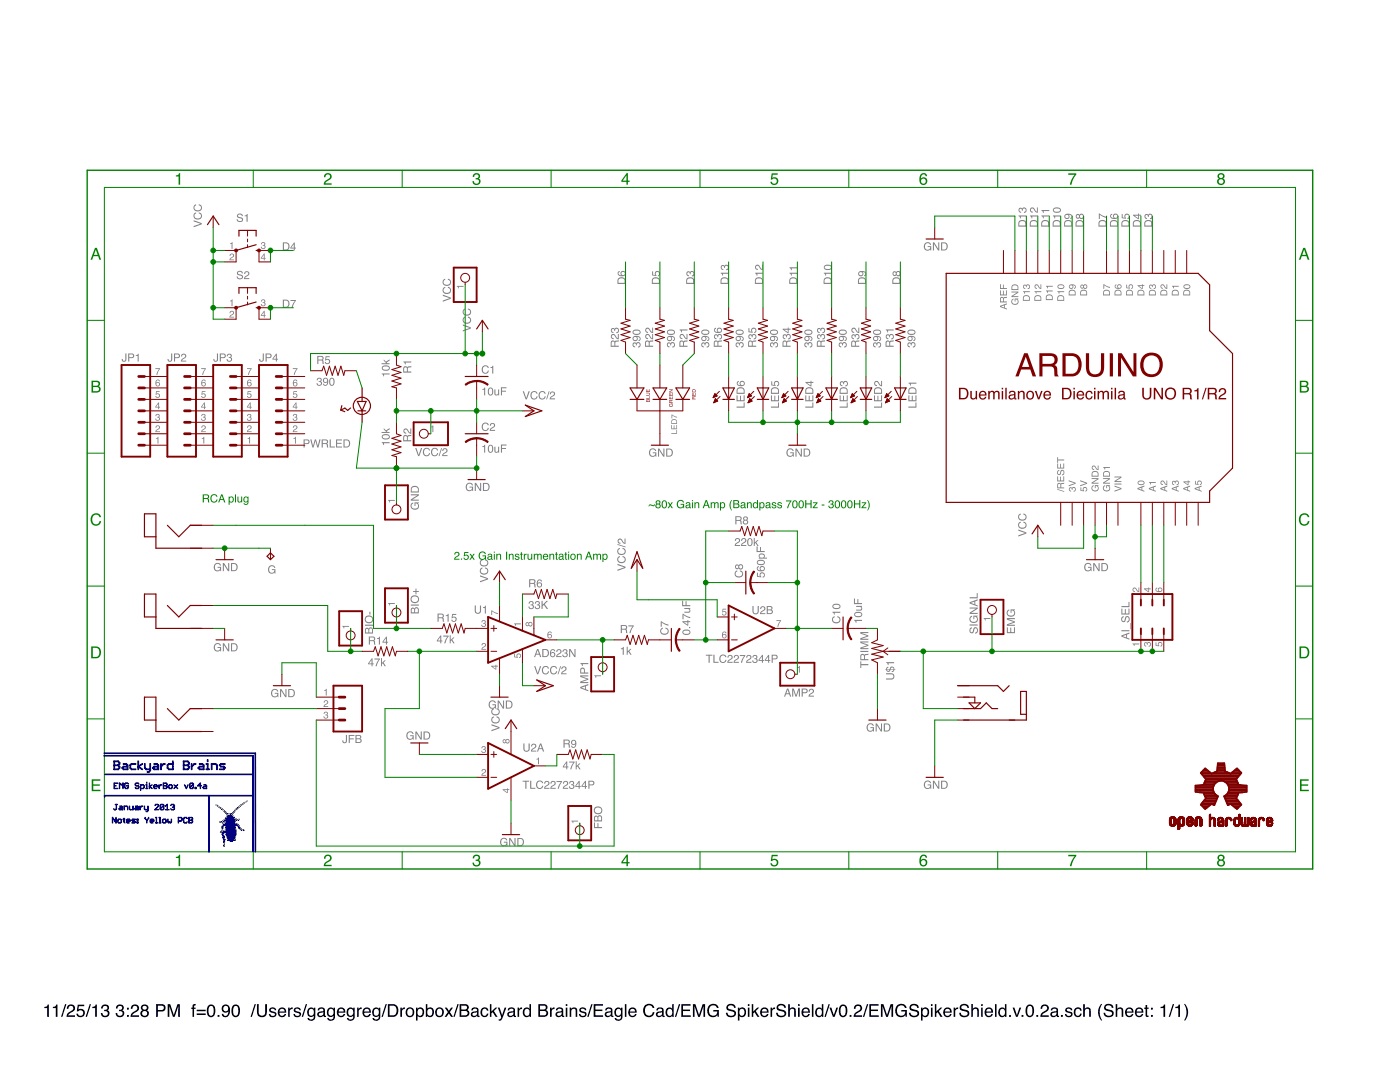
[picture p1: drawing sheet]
<svg xmlns="http://www.w3.org/2000/svg" width="279mm" height="216mm" viewBox="0 0 279 216" stroke-linecap="round" stroke-linejoin="round" font-family="sans-serif">
<path d="M8.8 200.9l.5-.1 .2-.4h.3v2.5h-.4v-1.7h-.6zM10.6 200.9l.4-.1 .2-.4h.3v2.5h-.4v-1.7h-.5zM13 200.4h.2l-.8 2.5h-.2zM13.6 200.6a.81 .81 0 0 1 1.3 .2 .81 .81 0 0 1-.6 1.2l-.5 .3-.2 .3h1.4v.3h-1.7a1.39 1.39 0 0 1 1.1-1.3 .5 .5 0 0 0 .2-.6 .5 .5 0 0 0-.6-.3 .5 .5 0 0 0-.4 .6h-.3zM15.5 200.5h1.3v.3h-1l-.2 .7a.85 .85 0 0 1 1.3 .4 .85 .85 0 0 1-.6 1.1 .85 .85 0 0 1-1.1-.7h.4a.55 .55 0 0 0 .8 .2 .55 .55 0 0 0 .1-.8 .55 .55 0 0 0-.9 .1h-.3zM17.9 200.4h.3l-.8 2.5h-.3zM18.4 200.9l.5-.1 .2-.4h.2v2.5h-.3v-1.7h-.6zM20.5 200.6a.72 .72 0 0 1 1-.1 .72 .72 0 0 1 0 1l-.1 .1a.8 .8 0 0 1 .3 1.2 .8 .8 0 0 1-1.2 .1l-.3-.3-.1-.5h.4a.51 .51 0 0 0 .4 .7 .51 .51 0 0 0 .6-.5 .51 .51 0 0 0-.6-.5l-.1-.3a.45 .45 0 0 0 .6-.3 .45 .45 0 0 0-.3-.6 .45 .45 0 0 0-.5 .3l-.1 .3h-.3zM23.4 200.6a.72 .72 0 0 1 1-.1 .72 .72 0 0 1 .1 1l-.1 .1a.8 .8 0 0 1 .2 1.2 .8 .8 0 0 1-1.2 .1l-.2-.3-.1-.5h.3a.51 .51 0 0 0 .4 .7 .51 .51 0 0 0 .6-.5 .51 .51 0 0 0-.6-.5v-.3a.45 .45 0 0 0 .6-.3 .45 .45 0 0 0-.3-.6 .45 .45 0 0 0-.6 .3l-.1 .3h-.3zM25.3 201.1h.4v.4h-.4zM25.3 202.5h.4v.4h-.4zM26.4 200.6a.81 .81 0 0 1 1.3 .2 .81 .81 0 0 1-.6 1.2l-.5 .3-.2 .3h1.3v.3h-1.7a1.39 1.39 0 0 1 1.1-1.3 .5 .5 0 0 0 .2-.6 .5 .5 0 0 0-.6-.3 .5 .5 0 0 0-.3 .6h-.3zM28.4 201.1a.45 .45 0 0 0 .9 0 .45 .45 0 0 0-.9 0zM28.4 202.2a.51 .51 0 0 0 1 0 .51 .51 0 0 0-1 0zM28.3 200.6a.7 .7 0 0 1 1.1-.1 .7 .7 0 0 1-.1 1.1 .77 .77 0 0 1 .2 1.1 .77 .77 0 0 1-1.2 0 .77 .77 0 0 1 .1-1.1l-.3-.5zM31.2 200.4h1.1a.73 .73 0 0 1 .7 .7 .73 .73 0 0 1-.7 .7h-.8v1.1h-.3zM31.5 200.7v.8h.7a.45 .45 0 0 0 .5-.4 .45 .45 0 0 0-.5-.4zM33.5 200.4h.5l.7 2.1 .7-2.1h.5v2.5h-.3v-2.1l-.7 2.1h-.4l-.7-2.1v2.1h-.3zM38.5 200.5l.5-.2v.3h-.2l-.1 .2v.3h.3v.2h-.3v1.6h-.3v-1.6h-.2v-.2h.2zM39.3 201.5h1.8v.3h-1.8zM39.3 202.2h1.8v.3h-1.8zM41.7 200.6a.91 .91 0 0 1 1 .1 .91 .91 0 0 1 .3 1 .9 .9 0 0 1-.4 1.1 .9 .9 0 0 1-1.1-.2 1.91 1.91 0 0 1 .2-2zM41.8 200.8a1.65 1.65 0 0 0 .1 1.8l.4 .1a1.49 1.49 0 0 0 0-2zM43.4 202.5h.4v.4h-.4zM44.4 200.7a.89 .89 0 0 1 1.1-.1 .89 .89 0 0 1 .4 1 1.04 1.04 0 0 1-1.3 1.3l-.3-.6h.3a.49 .49 0 0 0 .6 .4 .49 .49 0 0 0 .3-.6l.1-.3a.8 .8 0 0 1-1.2 .1 .8 .8 0 0 1 0-1.2zM44.6 201.3a.52 .52 0 0 0 1 0 .52 .52 0 0 0-1 0zM46.6 200.6a.91 .91 0 0 1 1 .1 .91 .91 0 0 1 .3 1 .9 .9 0 0 1-.4 1.1 .9 .9 0 0 1-1.1-.2 1.91 1.91 0 0 1 .2-2zM46.8 200.8a1.65 1.65 0 0 0 0 1.8l.4 .1a1.49 1.49 0 0 0 0-2zM50.8 200.4h.3l-.8 2.5h-.3zM51.3 200.4h.3v1.5a.65 .65 0 0 0 .7 .8 .65 .65 0 0 0 .6-.8v-1.5h.4v1.4a1.01 1.01 0 0 1-1 1.2 1.01 1.01 0 0 1-1-1.2zM53.9 201.2a.74 .74 0 0 1 1.2 .4h-.3a.39 .39 0 0 0-.4-.3 .39 .39 0 0 0-.3 .3l.1 .2a.79 .79 0 0 1 1 .7 .8 .8 0 0 1-.9 .5 .8 .8 0 0 1-.6-.7h.3a.45 .45 0 0 0 .4 .4 .45 .45 0 0 0 .4-.4v-.1a.93 .93 0 0 1-1.1-.8zM55.7 201.3a.85 .85 0 0 1 1-.2 .85 .85 0 0 1 .4 1h-1.3a.53 .53 0 0 0 .4 .6 .53 .53 0 0 0 .6-.4h.3a.9 .9 0 0 1-1.3 .6 .9 .9 0 0 1-.3-1.4zM55.9 201.4l-.1 .4h1l-.1-.3-.2-.2zM57.5 201.1h.3v.3l.3-.4h.3v.4a.5 .5 0 0 0-.6 .4v1.1h-.3zM58.8 201.2a.74 .74 0 0 1 1.2 .4h-.3a.39 .39 0 0 0-.4-.3 .39 .39 0 0 0-.3 .3l.1 .2a.79 .79 0 0 1 1 .7 .8 .8 0 0 1-.9 .5 .8 .8 0 0 1-.6-.7h.3a.45 .45 0 0 0 .4 .4 .45 .45 0 0 0 .5-.4l-.1-.1a.93 .93 0 0 1-1.1-.8zM61 200.4h.3l-.8 2.5h-.3zM61.5 201.3l.6-.3 .5 .3v-.2h.3v1.7a.81 .81 0 0 1-.6 .9 .81 .81 0 0 1-.9-.6h.3a.53 .53 0 0 0 .7 .3 .53 .53 0 0 0 .2-.8 .8 .8 0 0 1-1 .2 .8 .8 0 0 1-.3-1.1zM61.8 201.4a.65 .65 0 0 0-.2 .9 .65 .65 0 0 0 .9 .2 .64 .64 0 0 0 .1-.8 .64 .64 0 0 0-.8-.3zM63.7 202.3a.44 .44 0 0 0 .5 .4 .44 .44 0 0 0 .3-.7zM63.5 201.3a.8 .8 0 0 1 1.4 .2v1.1l.2 .1v.2h-.4l-.1-.2a.63 .63 0 0 1-.9 .2 .63 .63 0 0 1-.2-.9l1-.3a.42 .42 0 0 0-.4-.5 .42 .42 0 0 0-.4 .4h-.3zM65.5 201.3l.5-.3 .6 .3v-.2h.3v1.7a.81 .81 0 0 1-.6 .9 .81 .81 0 0 1-1-.6h.3a.53 .53 0 0 0 .7 .3 .53 .53 0 0 0 .3-.8 .8 .8 0 0 1-1.1 .2 .8 .8 0 0 1-.2-1.1zM65.7 201.4a.65 .65 0 0 0-.2 .9 .65 .65 0 0 0 .9 .2 .64 .64 0 0 0 .2-.8 .64 .64 0 0 0-.9-.3zM67.5 201.3a.85 .85 0 0 1 1-.2 .85 .85 0 0 1 .4 1h-1.3a.53 .53 0 0 0 .3 .6 .53 .53 0 0 0 .7-.4h.3a.9 .9 0 0 1-1.3 .6 .9 .9 0 0 1-.3-1.4zM67.7 201.4l-.1 .4h1l-.1-.3-.2-.2zM69.4 201.3l.5-.3 .6 .3v-.2h.3v1.7a.81 .81 0 0 1-.6 .9 .81 .81 0 0 1-1-.6h.3a.53 .53 0 0 0 .8 .3 .53 .53 0 0 0 .2-.8 .8 .8 0 0 1-1.1 .2 .8 .8 0 0 1-.2-1.1zM69.7 201.4a.65 .65 0 0 0-.2 .9 .65 .65 0 0 0 .8 .2 .64 .64 0 0 0 .2-.8 .64 .64 0 0 0-.8-.3zM71.3 201.1h.3v.3l.3-.4h.3v.4a.5 .5 0 0 0-.6 .4v1.1h-.3zM72.6 201.3a.85 .85 0 0 1 1-.2 .85 .85 0 0 1 .4 1h-1.3a.53 .53 0 0 0 .4 .6 .53 .53 0 0 0 .6-.4h.3a.9 .9 0 0 1-1.3 .6 .9 .9 0 0 1-.3-1.4zM72.8 201.4l-.1 .4h1l-.1-.3-.2-.2zM74.5 201.3l.6-.3 .5 .3v-.2h.3v1.7a.81 .81 0 0 1-.6 .9 .81 .81 0 0 1-1-.6h.4a.53 .53 0 0 0 .7 .3 .53 .53 0 0 0 .2-.8 .8 .8 0 0 1-1.1 .2 .8 .8 0 0 1-.2-1.1zM74.8 201.4a.65 .65 0 0 0-.2 .9 .65 .65 0 0 0 .8 .2 .64 .64 0 0 0 .2-.8 .64 .64 0 0 0-.8-.3zM76.9 200.4h.3l-.8 2.5h-.3zM77.8 200.7v1.9h.6a.99 .99 0 0 0 .8-1 .99 .99 0 0 0-.8-.9zM77.4 200.4h1a1.29 1.29 0 0 1 1.1 1.2 1.29 1.29 0 0 1-1.1 1.3h-1zM79.9 201.1h.3v.3l.3-.4h.3v.4a.5 .5 0 0 0-.6 .4v1.1h-.3zM81.5 201.4a.7 .7 0 0 0-.2 .9 .7 .7 0 0 0 .8 .3 .7 .7 0 0 0 .2-.9 .7 .7 0 0 0-.8-.3zM81.2 201.3a.94 .94 0 0 1 1.5 .6 .94 .94 0 0 1-1.4 1l-.3-.6v-.6zM83.5 201.4a.71 .71 0 0 0-.2 .8 .71 .71 0 0 0 .7 .4 .72 .72 0 0 0 .3-.8 .72 .72 0 0 0-.7-.5zM83 201.1h.3v.2a.75 .75 0 0 1 .9-.2 .75 .75 0 0 1 .4 .8 .78 .78 0 0 1-.3 1 .78 .78 0 0 1-1-.2v.9h-.3zM85 200.4h.3v.9a.81 .81 0 0 1 1.1-.1 .81 .81 0 0 1 .2 1 .73 .73 0 0 1-.5 .7 .73 .73 0 0 1-.8-.2v.2h-.3zM85.4 201.4a.64 .64 0 0 0-.1 .9 .64 .64 0 0 0 .9 .2 .65 .65 0 0 0 .1-.9 .65 .65 0 0 0-.9-.2zM87.4 201.4a.7 .7 0 0 0-.2 .9 .7 .7 0 0 0 .8 .3 .7 .7 0 0 0 .2-.9 .7 .7 0 0 0-.8-.3zM87.1 201.3a.94 .94 0 0 1 1.5 .6 .94 .94 0 0 1-1.4 1l-.3-.6v-.6zM88.8 201.1h.4l.4 .6 .4-.6h.4l-.6 .9 .6 .9h-.4l-.4-.7-.5 .7h-.4l.7-.9zM91.3 200.4h.2l-.8 2.5h-.2zM92.1 200.7v.7a1.1 1.1 0 0 0 1.1-.2 .41 .41 0 0 0-.1-.4 .41 .41 0 0 0-.4-.1zM92.1 201.7v.9h.7a.46 .46 0 0 0 .5-.5 .46 .46 0 0 0-.6-.4zM91.7 200.4h1.1a.63 .63 0 0 1 .7 .4 .63 .63 0 0 1-.3 .7 .72 .72 0 0 1 .4 .9 .72 .72 0 0 1-.8 .5h-1.1zM94.3 202.3a.44 .44 0 0 0 .6 .4 .44 .44 0 0 0 .2-.7zM94.2 201.3a.8 .8 0 0 1 1.3 .2v1.1l.2 .1v.2h-.3l-.2-.2a.63 .63 0 0 1-.9 .2 .63 .63 0 0 1-.2-.9l1.1-.3a.42 .42 0 0 0-.4-.5 .42 .42 0 0 0-.5 .4h-.2zM96.1 201.3a.76 .76 0 0 1 .8-.3 .76 .76 0 0 1 .6 .7h-.3a.51 .51 0 0 0-.7-.4 .51 .51 0 0 0-.3 .7 .49 .49 0 0 0 .4 .7 .49 .49 0 0 0 .6-.5h.3a.83 .83 0 0 1-1.1 .7 .83 .83 0 0 1-.5-1.2zM97.8 200.4h.3v1.4l.8-.7h.4l-.7 .6 .7 1.2h-.4l-.6-.9-.2 .2v.7h-.3zM99.4 201.1h.3l.5 1.5 .5-1.5h.3l-.7 2a.61 .61 0 0 1-.8 .5v-.2h.3l.2-.4zM101.6 202.3a.44 .44 0 0 0 .6 .4 .44 .44 0 0 0 .2-.7zM101.4 201.3a.8 .8 0 0 1 1.4 .2v1.1l.2 .1v.2h-.4l-.1-.2a.63 .63 0 0 1-.9 .2 .63 .63 0 0 1-.2-.9l1-.3a.42 .42 0 0 0-.3-.5 .42 .42 0 0 0-.5 .4h-.3zM103.3 201.1h.3v.3l.3-.4h.3v.4a.5 .5 0 0 0-.6 .4v1.1h-.3zM104.8 201.5a.69 .69 0 0 0-.1 .8 .69 .69 0 0 0 .7 .4 .73 .73 0 0 0 .3-.8 .73 .73 0 0 0-.7-.6zM104.7 201.2l.6-.2 .4 .3v-.9h.3v2.5h-.3v-.3a.8 .8 0 0 1-1.1 .2 .8 .8 0 0 1-.2-1zM107.8 200.7v.7a1.1 1.1 0 0 0 1.1-.2 .41 .41 0 0 0-.1-.4 .41 .41 0 0 0-.4-.1zM107.8 201.7v.9h.7a.46 .46 0 0 0 .6-.5 .46 .46 0 0 0-.6-.4zM107.4 200.4h1.1a.63 .63 0 0 1 .7 .4 .63 .63 0 0 1-.3 .7 .72 .72 0 0 1 .5 .9 .72 .72 0 0 1-.9 .5h-1.1zM109.8 201.1h.3v.3l.3-.4h.3v.4a.5 .5 0 0 0-.6 .4v1.1h-.3zM111.2 202.3a.44 .44 0 0 0 .6 .4 .44 .44 0 0 0 .2-.7zM111.1 201.3a.8 .8 0 0 1 1.3 .2v1.1l.2 .1v.2h-.3l-.2-.2a.63 .63 0 0 1-.9 .2 .63 .63 0 0 1-.2-.9l1.1-.3a.42 .42 0 0 0-.4-.5 .42 .42 0 0 0-.5 .4h-.3zM112.9 201.1h.3v1.8h-.3zM112.9 200.4h.3v.3h-.3zM113.7 201.1h.3v.2a.66 .66 0 0 1 .7-.3 .66 .66 0 0 1 .5 .7v1.2h-.3v-1.2a.46 .46 0 0 0-.6-.4 .46 .46 0 0 0-.3 .6v1h-.3zM115.8 201.2a.74 .74 0 0 1 1.2 .4h-.3a.39 .39 0 0 0-.4-.3 .39 .39 0 0 0-.4 .3l.2 .2a.79 .79 0 0 1 .9 .7 .8 .8 0 0 1-.8 .5 .8 .8 0 0 1-.7-.7h.3a.45 .45 0 0 0 .5 .4 .45 .45 0 0 0 .4-.4v-.1a.93 .93 0 0 1-1.1-.8zM118 200.4h.3l-.8 2.5h-.3zM118.5 200.4h1.8v.3h-1.5v.7h1.4v.3h-1.4v.9h1.6v.3h-1.9zM121 202.3a.44 .44 0 0 0 .6 .4 .44 .44 0 0 0 .2-.7zM120.9 201.3a.8 .8 0 0 1 1.3 .2v1.1l.2 .1v.2h-.3l-.2-.2a.63 .63 0 0 1-.9 .2 .63 .63 0 0 1-.2-.9l1.1-.3a.42 .42 0 0 0-.4-.5 .42 .42 0 0 0-.4 .4h-.3zM122.8 201.3l.6-.3 .5 .3v-.2h.3v1.7a.81 .81 0 0 1-.6 .9 .81 .81 0 0 1-.9-.6h.3a.53 .53 0 0 0 .7 .3 .53 .53 0 0 0 .2-.8 .8 .8 0 0 1-1 .2 .8 .8 0 0 1-.3-1.1zM123.1 201.4a.65 .65 0 0 0-.2 .9 .65 .65 0 0 0 .9 .2 .64 .64 0 0 0 .1-.8 .64 .64 0 0 0-.8-.3zM124.7 200.4h.3v2.5h-.3zM125.6 201.3a.85 .85 0 0 1 1.1-.2 .85 .85 0 0 1 .4 1h-1.4a.53 .53 0 0 0 .4 .6 .53 .53 0 0 0 .6-.4h.3a.9 .9 0 0 1-1.2 .6 .9 .9 0 0 1-.3-1.4zM125.9 201.4l-.2 .4h1v-.3l-.3-.2zM128.7 200.7a1.1 1.1 0 0 1 1.1-.4 1.1 1.1 0 0 1 .8 .8h-.4a.82 .82 0 0 0-1-.5 .82 .82 0 0 0-.5 1.1 .8 .8 0 0 0 .6 .9 .8 .8 0 0 0 1-.6h.3a1.17 1.17 0 0 1-1.5 .9 1.17 1.17 0 0 1-.7-1.6zM131.3 202.3a.44 .44 0 0 0 .5 .4 .44 .44 0 0 0 .3-.7zM131.1 201.3a.8 .8 0 0 1 1.3 .2v1.1l.2 .1v.2h-.3l-.2-.2a.63 .63 0 0 1-.9 .2 .63 .63 0 0 1-.1-.9l1-.3a.42 .42 0 0 0-.4-.5 .42 .42 0 0 0-.4 .4h-.3zM133.3 201.5a.69 .69 0 0 0-.1 .8 .69 .69 0 0 0 .7 .4 .73 .73 0 0 0 .3-.8 .73 .73 0 0 0-.7-.6zM133.2 201.2l.6-.2 .4 .3v-.9h.3v2.5h-.3v-.3a.8 .8 0 0 1-1.1 .2 .8 .8 0 0 1-.3-1zM135.5 200.4h.3l-.9 2.5h-.2zM136 200.4h1.8v.3h-1.5v.7h1.4v.3h-1.4v.9h1.5v.3h-1.8zM138.3 200.4h.5l.7 2.1 .7-2.1h.5v2.5h-.3v-2.1l-.7 2.1h-.4l-.7-2.1v2.1h-.3zM141.5 200.7a1.13 1.13 0 0 1 1.9 .4h-.3a.83 .83 0 0 0-1.1-.5 .83 .83 0 0 0-.5 1.1 .83 .83 0 0 0 .7 1 .83 .83 0 0 0 .9-.9h-.8v-.3h1.2v1.4h-.3v-.3a1.22 1.22 0 0 1-1.7 .1 1.22 1.22 0 0 1-.3-1.6zM145.2 200.5a1 1 0 0 1 1.6 .6h-.3a.59 .59 0 0 0-.6-.5 .59 .59 0 0 0-.6 .6l.1 .1a2.08 2.08 0 0 1 1.5 .7 1.02 1.02 0 0 1-.8 1 1.02 1.02 0 0 1-1.1-.4l-.1-.5h.3a.71 .71 0 0 0 .6 .6 .71 .71 0 0 0 .8-.5l-.2-.2a2.06 2.06 0 0 1-1.4-.7v-.4zM147.7 201.4a.71 .71 0 0 0-.1 .8 .71 .71 0 0 0 .7 .4 .72 .72 0 0 0 .3-.8 .72 .72 0 0 0-.7-.5zM147.3 201.1h.3v.2a.75 .75 0 0 1 .9-.2 .75 .75 0 0 1 .4 .8 .78 .78 0 0 1-.4 1 .78 .78 0 0 1-.9-.2v.9h-.3zM149.3 201.1h.3v1.8h-.3zM149.3 200.4h.3v.3h-.3zM150 200.4h.3v1.4l.8-.7h.4l-.7 .6 .8 1.2h-.4l-.6-.9-.3 .2v.7h-.3zM151.9 201.3a.85 .85 0 0 1 1.1-.2 .85 .85 0 0 1 .4 1h-1.4a.53 .53 0 0 0 .4 .6 .53 .53 0 0 0 .7-.4h.3a.9 .9 0 0 1-1.3 .6 .9 .9 0 0 1-.3-1.4zM152.2 201.4l-.2 .4h1.1l-.1-.3-.3-.2zM153.8 201.1h.3v.3l.3-.4h.3v.4a.5 .5 0 0 0-.6 .4v1.1h-.3zM155.2 200.5a1 1 0 0 1 1.6 .6h-.3a.59 .59 0 0 0-.6-.5 .59 .59 0 0 0-.6 .6l.2 .1a2.08 2.08 0 0 1 1.4 .7 1.02 1.02 0 0 1-.7 1 1.02 1.02 0 0 1-1.2-.4l-.1-.5h.3a.71 .71 0 0 0 .6 .6 .71 .71 0 0 0 .8-.5l-.2-.2a2.06 2.06 0 0 1-1.4-.7v-.4zM157.3 200.4h.3v.9a.65 .65 0 0 1 .8-.3 .65 .65 0 0 1 .4 .7v1.2h-.3v-1.2a.46 .46 0 0 0-.6-.4 .46 .46 0 0 0-.3 .6v1h-.3zM159.3 201.1h.3v1.8h-.3zM159.3 200.4h.3v.3h-.3zM160.2 201.3a.85 .85 0 0 1 1-.2 .85 .85 0 0 1 .4 1h-1.3a.53 .53 0 0 0 .4 .6 .53 .53 0 0 0 .6-.4h.3a.9 .9 0 0 1-1.3 .6 .9 .9 0 0 1-.2-1.4zM160.4 201.4l-.1 .4h1l-.1-.3-.2-.2zM162 200.4h.3v2.5h-.3zM163.1 201.5a.69 .69 0 0 0-.1 .8 .69 .69 0 0 0 .7 .4 .73 .73 0 0 0 .3-.8 .73 .73 0 0 0-.6-.6zM163 201.2l.7-.2 .3 .3v-.9h.3v2.5h-.3v-.3a.8 .8 0 0 1-1 .2 .8 .8 0 0 1-.3-1zM165.3 200.4h.3l-.8 2.5h-.3zM165.5 201.1h.4l.5 1.5 .5-1.5h.4l-.7 1.8h-.4zM167.8 200.6a.91 .91 0 0 1 1 .1 .91 .91 0 0 1 .3 1 .9 .9 0 0 1-.4 1.1 .9 .9 0 0 1-1.1-.2 1.91 1.91 0 0 1 .2-2zM168 200.8a1.65 1.65 0 0 0 .1 1.8l.3 .1a1.49 1.49 0 0 0 0-2zM169.6 202.5h.3v.4h-.3zM170.7 200.6a.81 .81 0 0 1 1.3 .2 .81 .81 0 0 1-.6 1.2l-.5 .3-.2 .3h1.3v.3h-1.6a1.39 1.39 0 0 1 1.1-1.3 .5 .5 0 0 0 .2-.6 .5 .5 0 0 0-.7-.3 .5 .5 0 0 0-.3 .6h-.3zM173 200.4h.3l-.8 2.5h-.3zM173.5 200.4h1.8v.3h-1.5v.7h1.4v.3h-1.4v.9h1.6v.3h-1.9zM175.8 200.4h.5l.7 2.1 .8-2.1h.4v2.5h-.3v-2.1l-.7 2.1h-.3l-.8-2.1v2.1h-.3zM179 200.7a1.13 1.13 0 0 1 1.9 .4h-.3a.83 .83 0 0 0-1-.5 .83 .83 0 0 0-.6 1.1 .83 .83 0 0 0 .7 1 .83 .83 0 0 0 1-.9h-.8v-.3h1.1v1.4h-.2l-.1-.3a1.22 1.22 0 0 1-1.7 .1 1.22 1.22 0 0 1-.3-1.6zM181.7 200.5a1 1 0 0 1 1.7 .6h-.4a.59 .59 0 0 0-.6-.5 .59 .59 0 0 0-.5 .6l.1 .1a2.08 2.08 0 0 1 1.4 .7 1.02 1.02 0 0 1-.7 1 1.02 1.02 0 0 1-1.2-.4l-.1-.5h.3a.71 .71 0 0 0 .7 .6 .71 .71 0 0 0 .7-.5l-.1-.2a2.06 2.06 0 0 1-1.5-.7v-.4zM184.3 201.4a.71 .71 0 0 0-.2 .8 .71 .71 0 0 0 .7 .4 .72 .72 0 0 0 .3-.8 .72 .72 0 0 0-.7-.5zM183.8 201.1h.3v.2a.75 .75 0 0 1 .9-.2 .75 .75 0 0 1 .4 .8 .78 .78 0 0 1-.3 1 .78 .78 0 0 1-1-.2v.9h-.3zM185.8 201.1h.3v1.8h-.3zM185.8 200.4h.3v.3h-.3zM186.6 200.4h.3v1.4l.8-.7h.4l-.7 .6 .7 1.2h-.4l-.6-.9-.2 .2v.7h-.3zM188.5 201.3a.85 .85 0 0 1 1-.2 .85 .85 0 0 1 .4 1h-1.3a.53 .53 0 0 0 .4 .6 .53 .53 0 0 0 .6-.4h.3a.9 .9 0 0 1-1.3 .6 .9 .9 0 0 1-.3-1.4zM188.7 201.4l-.1 .4h1l-.1-.3-.2-.2zM190.3 201.1h.3v.3l.3-.4h.3v.4a.5 .5 0 0 0-.6 .4v1.1h-.3zM191.8 200.5a1 1 0 0 1 1.6 .6h-.3a.59 .59 0 0 0-.7-.5 .59 .59 0 0 0-.5 .6l.1 .1a2.08 2.08 0 0 1 1.4 .7 1.02 1.02 0 0 1-.7 1 1.02 1.02 0 0 1-1.2-.4l-.1-.5h.4a.71 .71 0 0 0 .6 .6 .71 .71 0 0 0 .7-.5l-.1-.2a2.06 2.06 0 0 1-1.5-.7v-.4zM193.8 200.4h.4v.9a.65 .65 0 0 1 .7-.3 .65 .65 0 0 1 .5 .7v1.2h-.4v-1.2a.46 .46 0 0 0-.5-.4 .46 .46 0 0 0-.3 .6v1h-.4zM195.8 201.1h.3v1.8h-.3zM195.8 200.4h.3v.3h-.3zM196.7 201.3a.85 .85 0 0 1 1.1-.2 .85 .85 0 0 1 .4 1h-1.4a.53 .53 0 0 0 .4 .6 .53 .53 0 0 0 .6-.4h.4a.9 .9 0 0 1-1.3 .6 .9 .9 0 0 1-.3-1.4zM197 201.4l-.2 .4h1.1l-.1-.3-.3-.2zM198.6 200.4h.3v2.5h-.3zM199.7 201.5a.69 .69 0 0 0-.1 .8 .69 .69 0 0 0 .7 .4 .73 .73 0 0 0 .3-.8 .73 .73 0 0 0-.7-.6zM199.6 201.2l.6-.2 .4 .3v-.9h.3v2.5h-.3v-.3a.8 .8 0 0 1-1.1 .2 .8 .8 0 0 1-.3-1zM201.4 202.5h.3v.4h-.3zM202.1 201.1h.3l.5 1.5 .6-1.5h.3l-.7 1.8h-.3zM203.9 202.5h.3v.4h-.3zM205.1 200.6a.91 .91 0 0 1 1 .1 .91 .91 0 0 1 .3 1 .9 .9 0 0 1-.4 1.1 .9 .9 0 0 1-1.2-.2 1.91 1.91 0 0 1 .3-2zM205.2 200.8a1.65 1.65 0 0 0 .1 1.8l.4 .1a1.49 1.49 0 0 0 0-2zM206.8 202.5h.4v.4h-.4zM208 200.6a.81 .81 0 0 1 1.2 .2 .81 .81 0 0 1-.5 1.2l-.5 .3-.2 .3h1.3v.3h-1.7a1.39 1.39 0 0 1 1.1-1.3 .5 .5 0 0 0 .2-.6 .5 .5 0 0 0-.6-.3 .5 .5 0 0 0-.3 .6h-.3zM210 202.3a.44 .44 0 0 0 .5 .4 .44 .44 0 0 0 .3-.7zM209.8 201.3a.8 .8 0 0 1 1.4 .2v1.1l.2 .1v.2h-.4l-.1-.2a.63 .63 0 0 1-.9 .2 .63 .63 0 0 1-.2-.9l1-.3a.42 .42 0 0 0-.4-.5 .42 .42 0 0 0-.4 .4h-.3zM211.7 202.5h.4v.4h-.4zM212.8 201.2a.74 .74 0 0 1 1.2 .4h-.3a.39 .39 0 0 0-.4-.3 .39 .39 0 0 0-.4 .3l.2 .2a.79 .79 0 0 1 .9 .7 .8 .8 0 0 1-.8 .5 .8 .8 0 0 1-.7-.7h.3a.45 .45 0 0 0 .5 .4 .45 .45 0 0 0 .4-.4l-.1-.1a.93 .93 0 0 1-1-.8zM214.5 201.3a.76 .76 0 0 1 .8-.3 .76 .76 0 0 1 .6 .7h-.3a.51 .51 0 0 0-.7-.4 .51 .51 0 0 0-.3 .7 .49 .49 0 0 0 .4 .7 .49 .49 0 0 0 .6-.5h.3a.83 .83 0 0 1-1.1 .7 .83 .83 0 0 1-.5-1.2zM216.2 200.4h.3v.9a.65 .65 0 0 1 .7-.3 .65 .65 0 0 1 .5 .7v1.2h-.3v-1.2a.46 .46 0 0 0-.6-.4 .46 .46 0 0 0-.3 .6v1h-.3zM219.7 200.3h.2a3.1 3.1 0 0 0 .1 3.3h-.3a2.6 2.6 0 0 1 0-3.3zM220.6 200.5a1 1 0 0 1 1.6 .6h-.3a.59 .59 0 0 0-.7-.5 .59 .59 0 0 0-.5 .6l.1 .1a2.08 2.08 0 0 1 1.4 .7 1.02 1.02 0 0 1-.7 1 1.02 1.02 0 0 1-1.1-.4l-.2-.5h.4a.71 .71 0 0 0 .6 .6 .71 .71 0 0 0 .7-.5l-.1-.2a2.06 2.06 0 0 1-1.4-.7v-.4zM222.7 200.4h.3v.9a.65 .65 0 0 1 .7-.3 .65 .65 0 0 1 .5 .7v1.2h-.4v-1.2a.46 .46 0 0 0-.5-.4 .46 .46 0 0 0-.3 .6v1h-.3zM224.8 201.3a.85 .85 0 0 1 1-.2 .85 .85 0 0 1 .4 1h-1.3a.53 .53 0 0 0 .4 .6 .53 .53 0 0 0 .6-.4h.3a.9 .9 0 0 1-1.3 .6 .9 .9 0 0 1-.3-1.4zM225 201.4l-.1 .4h1l-.1-.3-.2-.2zM226.7 201.3a.85 .85 0 0 1 1.1-.2 .85 .85 0 0 1 .4 1h-1.4a.53 .53 0 0 0 .4 .6 .53 .53 0 0 0 .6-.4h.4a.9 .9 0 0 1-1.3 .6 .9 .9 0 0 1-.3-1.4zM227 201.4l-.2 .4h1.1l-.1-.3-.3-.2zM228.6 200.5h.3v.6h.3v.2h-.3v1.2l.3 .2v.2a.44 .44 0 0 1-.6-.4v-1.2h-.2v-.2h.2zM229.7 201.1h.4v.4h-.4zM229.7 202.5h.4v.4h-.4zM231.6 200.9l.5-.1 .2-.4h.2v2.5h-.3v-1.7h-.6zM234 200.4h.3l-.8 2.5h-.3zM234.6 200.9l.4-.1 .2-.4h.3v2.5h-.4v-1.7h-.5zM236.3 200.3h.2l.3 .6a2.54 2.54 0 0 1-.3 2.7h-.2a3.1 3.1 0 0 0 0-3.3z" fill-rule="evenodd" fill="#000"/>
<g fill="#808080">
<path d="M76.2 74.5h1.6v.2h-1.2v.4h-.1zM76.3 73.1a.95 .95 0 0 1 1.5 .4 .87 .87 0 0 1-.8 .5 .87 .87 0 0 1-.8-.5zM76.4 73.3a.64 .64 0 0 0 .5 .5 .64 .64 0 0 0 .7-.2 .56 .56 0 0 0-.3-.5 .56 .56 0 0 0-.6 0zM76.6 71.7l.4 .5 .8-.5v.3l-.6 .3 .1 .2h.5v.2h-1.7v-.2h1l-.5-.5z" fill-rule="evenodd"/>
<path d="M76.2 88.2h1.6v.2h-1.2v.4h-.1zM76.3 86.8a.95 .95 0 0 1 1.5 .4 .87 .87 0 0 1-.8 .5 .87 .87 0 0 1-.8-.5zM76.4 87a.64 .64 0 0 0 .5 .6 .64 .64 0 0 0 .7-.3 .56 .56 0 0 0-.3-.5 .56 .56 0 0 0-.6 .1zM76.6 85.4l.4 .5 .8-.5v.3l-.6 .3 .1 .2h.5v.2h-1.7v-.2h1l-.5-.5z" fill-rule="evenodd"/>
<path d="M92.4 64.7l1.6 .6v.3l-1.6 .5v-.2l1.3-.5-1.3-.4zM92.5 63.4l.4-.2v.2a.55 .55 0 0 0-.3 .8 .55 .55 0 0 0 .8 .2 .49 .49 0 0 0 .4-.5 .49 .49 0 0 0-.4-.5v-.2a.77 .77 0 0 1 .5 1.1 .77 .77 0 0 1-1.2 .2l-.3-.4zM92.5 61.8l.4-.2v.2a.55 .55 0 0 0-.3 .7 .55 .55 0 0 0 .8 .3 .49 .49 0 0 0 .4-.5 .49 .49 0 0 0-.4-.5v-.2a.77 .77 0 0 1 .5 1.1 .77 .77 0 0 1-1.2 .2l-.3-.4z" fill-rule="evenodd"/>
<path d="M95.8 114.8l1.6 .6v.2l-1.6 .6v-.2l1.4-.5-1.4-.5zM95.9 113.4l.4-.2v.3a.55 .55 0 0 0-.3 .7 .55 .55 0 0 0 .8 .2 .49 .49 0 0 0 .5-.5 .49 .49 0 0 0-.5-.5v-.2a.77 .77 0 0 1 .6 1.1 .77 .77 0 0 1-1.2 .3l-.4-.5zM95.9 111.8l.4-.2v.2a.55 .55 0 0 0-.3 .8 .55 .55 0 0 0 .8 .2 .49 .49 0 0 0 .5-.5 .49 .49 0 0 0-.5-.5v-.2a.77 .77 0 0 1 .6 1.1 .77 .77 0 0 1-1.2 .3l-.4-.5z" fill-rule="evenodd"/>
<path d="M97.7 140a.71 .71 0 0 1 1.3 .3h-.3a.58 .58 0 0 0-.8-.2 .58 .58 0 0 0-.1 .8 .52 .52 0 0 0 .6 .3 .52 .52 0 0 0 .4-.5h-.5v-.2h.7v.9h-.2v-.2a.79 .79 0 0 1-1.1 0 .79 .79 0 0 1-.1-1.1zM99.3 139.8h.3l.8 1.3v-1.3h.2v1.6h-.2l-.9-1.3v1.3h-.2zM101.2 140v1.2h.4a.63 .63 0 0 0 .5-.6 .63 .63 0 0 0-.5-.6zM101 139.8h.6a.82 .82 0 0 1 .7 .8 .82 .82 0 0 1-.7 .8h-.6z" fill-rule="evenodd"/>
<path d="M105.7 120a.45 .45 0 0 1 .7 0 .45 .45 0 0 1-.1 .7 .52 .52 0 0 1-.1 .9 .52 .52 0 0 1-.7-.6h.2a.32 .32 0 0 0 .4 .4 .32 .32 0 0 0 0-.6h-.2v-.2a.26 .26 0 0 0 .4-.2 .26 .26 0 0 0-.3-.3l-.3 .2v.2h-.2zM106.9 120a.45 .45 0 0 1 .7 0 .45 .45 0 0 1-.1 .7 .52 .52 0 0 1-.1 .9 .52 .52 0 0 1-.7-.6h.2a.32 .32 0 0 0 .5 .4 .32 .32 0 0 0 0-.6h-.3l.1-.2a.26 .26 0 0 0 .3-.2 .26 .26 0 0 0-.2-.3l-.3 .2-.1 .2h-.2zM108.1 119.9h.2v.8l.8-.8h.3l-.7 .6 .7 1h-.3l-.6-.8-.2 .2v.6h-.2z" fill-rule="evenodd"/>
<path d="M123.9 129.4l.6-.3v1.6h-.2v-1.2h-.4zM125.1 129h.2v1l.5-.5h.2l-.4 .4 .5 .8h-.3l-.4-.6-.1 .1v.5h-.2z" fill-rule="evenodd"/>
<path d="M136.3 125.8a.95 .95 0 0 1 1.5 .4 .87 .87 0 0 1-.8 .5 .87 .87 0 0 1-.8-.5zM136.4 126a.64 .64 0 0 0 .5 .6 .64 .64 0 0 0 .7-.3 .56 .56 0 0 0-.3-.5 .56 .56 0 0 0-.6 .1zM137.5 125.1h.2v.2h-.2zM136.5 124.2l.7 .5v-.5zM136.2 124h1v-.3h.2v.3h.3v.2h-.3v.6h-.2l-1-.7zM136.2 122.5l1.5 .6v.2l-1.3-.6v.9h-.2zM136.6 121.3h1.1v.2h-.1a.41 .41 0 0 1 .2 .5 .41 .41 0 0 1-.4 .3h-.8v-.2h.8l.2-.3-.2-.2-.8-.1zM136.1 119.8h.2v.9h.5v-.7h.2v.7h.7v.3h-1.6z" fill-rule="evenodd"/>
<path d="M146.8 107.5a.54 .54 0 0 1 .9 .2 .54 .54 0 0 1-.6 .7l-.3 .4h.9v.1h-1.1l.2-.5 .4-.2a.33 .33 0 0 0 .3-.4 .33 .33 0 0 0-.4-.3 .33 .33 0 0 0-.2 .4h-.2zM148.1 107.5a.54 .54 0 0 1 .8 .2 .54 .54 0 0 1-.5 .7l-.3 .4h.8v.1h-1l.2-.5 .3-.2a.33 .33 0 0 0 .4-.4 .33 .33 0 0 0-.4-.3 .33 .33 0 0 0-.3 .4h-.2zM149.3 107.5a.62 .62 0 0 1 .8 .1 .62 .62 0 0 1 .1 .8 .56 .56 0 0 1-.7 .6 .56 .56 0 0 1-.4-.8zM149.5 107.6a.87 .87 0 0 0 .1 1.2 .76 .76 0 0 0 .1-1.3zM150.4 107.3h.2v1l.5-.5h.3l-.5 .4 .5 .7h-.2l-.4-.6-.2 .2v.4h-.2z" fill-rule="evenodd"/>
<path d="M151.1 114.3h.2v.6l.4 .1a.54 .54 0 0 1 .2-.8 .54 .54 0 0 1 .8 .4 .54 .54 0 0 1-.5 .7v-.2a.34 .34 0 0 0 .2-.5 .34 .34 0 0 0-.6-.1 .34 .34 0 0 0 .1 .5v.2l-.8-.1zM151.2 113.1l.2-.1v.2a.32 .32 0 0 0-.2 .4 .32 .32 0 0 0 .4 .2h.2a.53 .53 0 0 1 .2-.8 .53 .53 0 0 1 .7 .4 .53 .53 0 0 1-.5 .6 .72 .72 0 0 1-.9-.1 .72 .72 0 0 1-.1-.8zM151.8 113.4a.35 .35 0 0 0 .7 0 .35 .35 0 0 0-.7 0zM151.1 111.9a.95 .95 0 0 1 1.5 .3 .87 .87 0 0 1-.8 .6 .87 .87 0 0 1-.8-.6zM151.3 112.1a.64 .64 0 0 0 .4 .5 .64 .64 0 0 0 .7-.2 .56 .56 0 0 0-.3-.5 .56 .56 0 0 0-.6 0zM151.6 110.8a.39 .39 0 0 0 .4 .5 .39 .39 0 0 0 .4-.6l-.5-.1zM151.6 110.6a.59 .59 0 0 1 .7-.1 .59 .59 0 0 1 .2 .7l.6 .1v.2h-1.7v-.2h.2l-.2-.4zM151 109h.2v.9h.5v-.7h.2v.7h.7v.3h-1.6z" fill-rule="evenodd"/>
<path d="M170.5 123.7h1.5v.2h-1.1v.4h-.1zM170.6 122.3a.95 .95 0 0 1 1.5 .3 .87 .87 0 0 1-.8 .6 .87 .87 0 0 1-.8-.6zM170.7 122.5a.64 .64 0 0 0 .4 .5 .64 .64 0 0 0 .7-.2 .56 .56 0 0 0-.3-.5 .56 .56 0 0 0-.6 0zM170.9 120.9h1.1v.2h-.1a.41 .41 0 0 1 .2 .4 .41 .41 0 0 1-.4 .3h-.8v-.2h.8l.2-.2-.2-.3h-.8zM170.4 119.4h.2v.9h.5v-.8h.2v.8h.7v.2h-1.6z" fill-rule="evenodd"/>
<path d="M63.4 75.5a.45 .45 0 0 1 .7-.1 .45 .45 0 0 1-.1 .7 .52 .52 0 0 1-.1 .9 .52 .52 0 0 1-.7-.5h.2a.32 .32 0 0 0 .4 .3 .32 .32 0 0 0 0-.6h-.2l.1-.2a.26 .26 0 0 0 .3-.2 .26 .26 0 0 0-.3-.2l-.2 .1-.1 .2h-.2zM64.6 75.5a.6 .6 0 0 1 .8 0 .6 .6 0 0 1 .1 .8 .53 .53 0 0 1-.4 .7 .53 .53 0 0 1-.6-.4h.2a.31 .31 0 0 0 .3 .2 .31 .31 0 0 0 .3-.4v-.2a.51 .51 0 0 1-.7 .1 .51 .51 0 0 1 0-.8zM64.7 75.9a.33 .33 0 0 0 .6 0 .33 .33 0 0 0-.6 0zM65.9 75.5a.62 .62 0 0 1 .8 .1 .62 .62 0 0 1 .1 .8 .56 .56 0 0 1-.7 .6 .56 .56 0 0 1-.4-.8zM66.1 75.6a.87 .87 0 0 0 .1 1.2 .76 .76 0 0 0 0-1.2z" fill-rule="evenodd"/>
<path d="M107.3 129.7l-.3 .8h.5zM107.2 129.5h.2l.6 1.6h-.2l-.2-.5h-.6l-.2 .5h-.2zM108.4 129.7v1.2h.4a.63 .63 0 0 0 .5-.6 .63 .63 0 0 0-.5-.6zM108.2 129.5h.7a.82 .82 0 0 1 .7 .8 .82 .82 0 0 1-.7 .8h-.7zM109.9 129.7a.47 .47 0 0 1 .6-.2 .47 .47 0 0 1 .3 .5h-.2a.32 .32 0 0 0-.4-.3 .32 .32 0 0 0-.2 .4v.2a.53 .53 0 0 1 .8 .2 .53 .53 0 0 1-.4 .7 .53 .53 0 0 1-.6-.5zM110 130.6a.35 .35 0 0 0 .7 0 .35 .35 0 0 0-.7 0zM111.2 129.6a.54 .54 0 0 1 .9 .3 .54 .54 0 0 1-.6 .7l-.3 .3h.9v.2h-1.1l.2-.5 .4-.2a.33 .33 0 0 0 .3-.4 .33 .33 0 0 0-.4-.3 .33 .33 0 0 0-.3 .4h-.2zM112.4 129.6a.45 .45 0 0 1 .7 0 .45 .45 0 0 1-.1 .7 .52 .52 0 0 1-.1 .9 .52 .52 0 0 1-.7-.6h.2a.32 .32 0 0 0 .5 .4 .32 .32 0 0 0 0-.6h-.3l.1-.2a.26 .26 0 0 0 .3-.2 .26 .26 0 0 0-.2-.3l-.3 .1-.1 .3h-.1zM113.6 129.5h.2l.8 1.3v-1.3h.3v1.6h-.3l-.8-1.3v1.3h-.2z" fill-rule="evenodd"/>
<path d="M104.3 78.1h.3l.4 1.3 .5-1.3h.2l-.6 1.6h-.2zM106 78.3a.7 .7 0 0 1 .7-.3 .7 .7 0 0 1 .6 .6h-.2a.55 .55 0 0 0-.8-.3 .55 .55 0 0 0-.2 .8 .49 .49 0 0 0 .5 .4 .49 .49 0 0 0 .5-.4h.2a.77 .77 0 0 1-1.1 .5 .77 .77 0 0 1-.3-1.2zM107.7 78.3a.7 .7 0 0 1 .7-.3 .7 .7 0 0 1 .5 .6h-.2a.55 .55 0 0 0-.8-.3 .55 .55 0 0 0-.2 .8 .49 .49 0 0 0 .5 .4 .49 .49 0 0 0 .5-.4h.2a.77 .77 0 0 1-1.1 .5 .77 .77 0 0 1-.2-1.2zM109.5 78.1h.2l-.5 1.6h-.2zM109.9 78.2a.54 .54 0 0 1 .9 .3 .54 .54 0 0 1-.6 .7l-.3 .3h.9v.2h-1.1l.2-.5 .4-.3a.33 .33 0 0 0 .3-.3 .33 .33 0 0 0-.4-.3 .33 .33 0 0 0-.3 .4h-.2z" fill-rule="evenodd"/>
<path d="M106.6 132.9h.2l.5 1.4 .5-1.4h.2l-.6 1.6h-.2zM108.3 133.1a.7 .7 0 0 1 .7-.2 .7 .7 0 0 1 .6 .5h-.3a.55 .55 0 0 0-.7-.2 .55 .55 0 0 0-.2 .7 .49 .49 0 0 0 .5 .5 .49 .49 0 0 0 .5-.5h.2a.77 .77 0 0 1-1.1 .6 .77 .77 0 0 1-.3-1.2zM110 133.1a.7 .7 0 0 1 .7-.2 .7 .7 0 0 1 .5 .5h-.2a.55 .55 0 0 0-.8-.2 .55 .55 0 0 0-.2 .7 .49 .49 0 0 0 .5 .5 .49 .49 0 0 0 .5-.5h.2a.77 .77 0 0 1-1.1 .6 .77 .77 0 0 1-.3-1.2zM111.8 132.9h.2l-.5 1.6h-.2zM112.2 133.1a.54 .54 0 0 1 .9 .2 .54 .54 0 0 1-.6 .7l-.3 .4h.9v.1h-1.1l.2-.5 .4-.2a.33 .33 0 0 0 .3-.4 .33 .33 0 0 0-.4-.3 .33 .33 0 0 0-.3 .4h-.2z" fill-rule="evenodd"/>
<path d="M123.2 112.5l1.6 .6v.2l-1.6 .6v-.2l1.4-.5-1.4-.4zM123.3 111.1l.4-.1v.2a.55 .55 0 0 0-.3 .7 .55 .55 0 0 0 .8 .2 .49 .49 0 0 0 .5-.4 .49 .49 0 0 0-.5-.5v-.3a.77 .77 0 0 1 .6 1.1 .77 .77 0 0 1-1.2 .3l-.4-.5zM123.3 109.5l.4-.2v.3a.55 .55 0 0 0-.3 .7 .55 .55 0 0 0 .8 .2 .49 .49 0 0 0 .5-.5 .49 .49 0 0 0-.5-.5v-.2a.77 .77 0 0 1 .6 1.1 .77 .77 0 0 1-1.2 .3l-.4-.5zM123.2 108.6l1.6 .5v.1l-1.6-.5zM123.4 107.6a.92 .92 0 0 1 1.1 .7h.1v-.8h.2v1l-.5-.2-.2-.3a.33 .33 0 0 0-.4-.3 .33 .33 0 0 0-.3 .3 .33 .33 0 0 0 .4 .3v.2a.54 .54 0 0 1-.5-.3 .54 .54 0 0 1 .1-.6z" fill-rule="evenodd"/>
<path d="M104.3 155.8h1.3v.2h-.5v1.4h-.3v-1.4h-.5zM105.8 155.8h.2v1.4h.8v.2h-1zM107.2 156a.7 .7 0 0 1 .7-.3 .7 .7 0 0 1 .5 .6h-.2a.55 .55 0 0 0-.8-.3 .55 .55 0 0 0-.2 .8 .49 .49 0 0 0 .5 .4 .49 .49 0 0 0 .5-.4h.2a.77 .77 0 0 1-1.1 .5 .77 .77 0 0 1-.2-1.1zM108.8 155.9a.54 .54 0 0 1 .8 .3 .54 .54 0 0 1-.5 .7l-.3 .3h.8v.2h-1l.2-.5 .4-.3a.33 .33 0 0 0 .3-.3 .33 .33 0 0 0-.4-.3 .33 .33 0 0 0-.3 .4h-.2zM110 155.9a.54 .54 0 0 1 .9 .3 .54 .54 0 0 1-.6 .7l-.3 .3h.9v.2h-1.1l.2-.5 .4-.3a.33 .33 0 0 0 .3-.3 .33 .33 0 0 0-.4-.3 .33 .33 0 0 0-.2 .4h-.2zM111.1 155.9h1.1l-.7 1.5h-.2l.1-.3 .5-1.1h-.8zM112.5 155.9a.54 .54 0 0 1 .9 .3 .54 .54 0 0 1-.6 .7l-.3 .3h.9v.2h-1.1l.2-.5 .4-.3a.33 .33 0 0 0 .3-.3 .33 .33 0 0 0-.4-.3 .33 .33 0 0 0-.2 .4h-.2zM113.8 155.9a.45 .45 0 0 1 .6 0 .45 .45 0 0 1 0 .7 .52 .52 0 0 1-.1 .8 .52 .52 0 0 1-.8-.5h.3a.32 .32 0 0 0 .4 .3 .32 .32 0 0 0 0-.5h-.2v-.2a.26 .26 0 0 0 .4-.2 .26 .26 0 0 0-.3-.3l-.3 .1v.2h-.2zM115.5 156.1l-.5 .7h.5zM115.5 155.8h.2v1h.2v.2h-.2v.4h-.2v-.4h-.7zM116.7 156.1l-.5 .7h.5zM116.8 155.8h.1v1h.3v.2h-.3v.4h-.2v-.4h-.7zM117.4 155.8h.8a.46 .46 0 0 1 .4 .4 .46 .46 0 0 1-.4 .5h-.6v.7h-.2zM117.6 156v.5h.5a.28 .28 0 0 0 .3-.3 .28 .28 0 0 0-.3-.2z" fill-rule="evenodd"/>
<path d="M140.9 130.6h1.3v.2h-.6v1.5h-.2v-1.5h-.5zM142.4 130.6h.2v1.5h.8v.2h-1zM143.7 130.8a.7 .7 0 0 1 .7-.2 .7 .7 0 0 1 .6 .5h-.2a.55 .55 0 0 0-.8-.2 .55 .55 0 0 0-.2 .7 .49 .49 0 0 0 .5 .5 .49 .49 0 0 0 .5-.4h.2a.77 .77 0 0 1-1.1 .5 .77 .77 0 0 1-.3-1.2zM145.4 130.8a.54 .54 0 0 1 .8 .2 .54 .54 0 0 1-.5 .7l-.3 .4h.8v.2h-1.1l.2-.5 .4-.3a.33 .33 0 0 0 .3-.4 .33 .33 0 0 0-.3-.2 .33 .33 0 0 0-.3 .3h-.2zM146.6 130.8a.54 .54 0 0 1 .9 .2 .54 .54 0 0 1-.6 .7l-.3 .4h.9v.2h-1.1l.2-.5 .4-.3a.33 .33 0 0 0 .3-.4 .33 .33 0 0 0-.4-.2 .33 .33 0 0 0-.3 .3h-.2zM147.7 130.7h1l-.6 1.6h-.2v-.3l.6-1.1h-.8zM149.1 130.8a.54 .54 0 0 1 .9 .2 .54 .54 0 0 1-.6 .7l-.3 .4h.9v.2h-1.1l.2-.5 .4-.3a.33 .33 0 0 0 .3-.4 .33 .33 0 0 0-.4-.2 .33 .33 0 0 0-.3 .3h-.2zM150.3 130.8a.45 .45 0 0 1 .7-.1 .45 .45 0 0 1 0 .7 .52 .52 0 0 1-.2 .9 .52 .52 0 0 1-.7-.5h.2a.32 .32 0 0 0 .5 .3 .32 .32 0 0 0 0-.6h-.3l.1-.1a.26 .26 0 0 0 .3-.2 .26 .26 0 0 0-.2-.3l-.3 .1v.2h-.2zM152.1 131l-.6 .7h.6zM152.1 130.7h.2v1h.2v.2h-.2v.4h-.2v-.4h-.7zM153.3 131l-.5 .7h.5zM153.3 130.7h.2v1h.2v.2h-.2v.4h-.2v-.4h-.7zM154 130.6h.7a.46 .46 0 0 1 .5 .5 .46 .46 0 0 1-.5 .5h-.5v.7h-.2zM154.2 130.8v.6h.4a.28 .28 0 0 0 .4-.3 .28 .28 0 0 0-.4-.3z" fill-rule="evenodd"/>
<path d="M200.9 125.2h.2v.9h.5v-.9h.2v.9h.6v-.9h.1v1.1h-1.6zM200.9 123.3h1.6v.2h-1.3l1.3 .5v.2l-1.3 .5h1.3v.2h-1.6v-.3l1.4-.5-1.4-.5zM201.1 121.8l.3-.2v.2a.58 .58 0 0 0-.2 .9 .58 .58 0 0 0 .9 .1 .52 .52 0 0 0 .3-.6 .52 .52 0 0 0-.5-.4v.5h-.2v-.7h.8v.1l-.2 .1a.79 .79 0 0 1 .1 1.1 .79 .79 0 0 1-1.1 .1l-.4-.5z" fill-rule="evenodd"/>
<path d="M96.3 77.6l.5-.3v1.6h-.2v-1.1h-.3zM97.5 77.5a.62 .62 0 0 1 .8 0 .62 .62 0 0 1 .1 .8 .56 .56 0 0 1-.6 .6 .56 .56 0 0 1-.4-.8zM97.8 77.5a.87 .87 0 0 0 .1 1.2 .76 .76 0 0 0 0-1.2zM98.7 77.7h.2v.9l.2 .1 .3-.1v-.9h.2v1.2h-.2v-.2a.41 .41 0 0 1-.4 .2 .41 .41 0 0 1-.3-.4zM100 77.3h1.1v.2h-.9v.5h.8v.2h-.8v.7h-.2z" fill-rule="evenodd"/>
<path d="M96.3 89.1l.5-.3v1.5h-.2v-1.1h-.3zM97.5 88.9a.62 .62 0 0 1 .8 0 .62 .62 0 0 1 .1 .8 .56 .56 0 0 1-.6 .7 .56 .56 0 0 1-.4-.8zM97.8 89a.87 .87 0 0 0 .1 1.2 .76 .76 0 0 0 0-1.3zM98.7 89.1h.2v.9l.2 .2 .3-.2v-.9h.2v1.2h-.2v-.2a.41 .41 0 0 1-.4 .2 .41 .41 0 0 1-.3-.4zM100 88.7h1.1v.2h-.9v.5h.8v.2h-.8v.7h-.2z" fill-rule="evenodd"/>
<path d="M93.2 96.5a.71 .71 0 0 1 1.2 .3h-.2a.58 .58 0 0 0-.9-.2 .58 .58 0 0 0-.1 .9 .52 .52 0 0 0 .6 .3 .52 .52 0 0 0 .4-.5h-.5v-.2h.7v.9h-.1l-.1-.2a.79 .79 0 0 1-1.1 0 .79 .79 0 0 1-.1-1.1zM94.8 96.4h.2l.8 1.3v-1.3h.2v1.6h-.2l-.8-1.3v1.3h-.2zM96.6 96.5v1.3h.4a.63 .63 0 0 0 .5-.6 .63 .63 0 0 0-.5-.7zM96.4 96.4h.6a.82 .82 0 0 1 .7 .8 .82 .82 0 0 1-.7 .8h-.6z" fill-rule="evenodd"/>
<path d="M81.3 146.2a.71 .71 0 0 1 1.2 .3h-.2a.58 .58 0 0 0-.8-.3 .58 .58 0 0 0-.1 .9 .52 .52 0 0 0 .6 .3 .52 .52 0 0 0 .4-.5h-.5v-.2h.7v.9h-.2v-.2a.79 .79 0 0 1-1.1 0 .79 .79 0 0 1-.1-1.1zM82.9 146h.3l.8 1.3v-1.3h.2v1.6h-.3l-.8-1.3v1.3h-.2zM84.7 146.2v1.2h.4a.63 .63 0 0 0 .5-.6 .63 .63 0 0 0-.5-.6zM84.5 146h.7a.82 .82 0 0 1 .7 .8 .82 .82 0 0 1-.7 .8h-.7z" fill-rule="evenodd"/>
<path d="M113 152.2l-.5 .8h.5zM113 151.9h.2v1.1h.2v.1h-.2v.4h-.2v-.4h-.7zM113.6 152h1.1l-.7 1.5h-.2l.1-.3 .6-1h-.9zM114.9 151.9h.2v.9l.5-.5h.2l-.4 .5 .5 .7h-.3l-.3-.6-.2 .2v.4h-.2z" fill-rule="evenodd"/>
<path d="M173.2 144.5a.71 .71 0 0 1 1.2 .3h-.2a.58 .58 0 0 0-.9-.2 .58 .58 0 0 0-.1 .9 .52 .52 0 0 0 .6 .3 .52 .52 0 0 0 .4-.5h-.5v-.2h.7v.9h-.1l-.1-.2a.79 .79 0 0 1-1.1 0 .79 .79 0 0 1-.1-1.1zM174.8 144.4h.2l.8 1.3v-1.3h.2v1.6h-.2l-.8-1.3v1.3h-.2zM176.6 144.5v1.3h.4a.63 .63 0 0 0 .5-.6 .63 .63 0 0 0-.5-.7zM176.4 144.4h.6a.82 .82 0 0 1 .7 .8 .82 .82 0 0 1-.7 .8h-.6z" fill-rule="evenodd"/>
<path d="M74.1 131.7l-.5 .7h.5zM74.2 131.4h.1v1h.3v.2h-.3v.3h-.1v-.3h-.7zM74.7 131.4h1.1l-.6 1.5h-.2v-.3l.6-1h-.9zM76 131.3h.2v1l.5-.5h.3l-.5 .4 .5 .7h-.2l-.4-.6-.2 .2v.4h-.2z" fill-rule="evenodd"/>
<path d="M87.9 127.1l-.5 .7h.5zM87.9 126.8h.2v1h.2v.2h-.2v.4h-.2v-.4h-.7zM88.5 126.8h1l-.6 1.6h-.2v-.3l.6-1.1h-.8zM89.8 126.8h.1v.9l.6-.5h.2l-.4 .4 .4 .8h-.2l-.4-.6-.2 .1v.5h-.1z" fill-rule="evenodd"/>
<path d="M42.9 112.5a.71 .71 0 0 1 1.2 .3h-.2a.58 .58 0 0 0-.9-.2 .58 .58 0 0 0-.1 .9 .52 .52 0 0 0 .6 .3 .52 .52 0 0 0 .4-.5h-.5v-.2h.7v.9h-.1l-.1-.2a.79 .79 0 0 1-1.1 0 .79 .79 0 0 1 0-1.1zM44.5 112.4h.2l.8 1.3v-1.3h.2v1.6h-.2l-.8-1.3v1.3h-.2zM46.3 112.5v1.3h.4a.63 .63 0 0 0 .5-.6 .63 .63 0 0 0-.5-.7zM46.1 112.4h.6a.82 .82 0 0 1 .7 .8 .82 .82 0 0 1-.7 .8h-.6z" fill-rule="evenodd"/>
<path d="M42.9 128.5a.71 .71 0 0 1 1.2 .3h-.2a.58 .58 0 0 0-.9-.2 .58 .58 0 0 0-.1 .9 .52 .52 0 0 0 .6 .3 .52 .52 0 0 0 .4-.5h-.5v-.2h.7v.9h-.1l-.1-.2a.79 .79 0 0 1-1.1 0 .79 .79 0 0 1 0-1.1zM44.5 128.4h.2l.8 1.3v-1.3h.2v1.6h-.2l-.8-1.3v1.3h-.2zM46.3 128.5v1.3h.4a.63 .63 0 0 0 .5-.6 .63 .63 0 0 0-.5-.7zM46.1 128.4h.6a.82 .82 0 0 1 .7 .8 .82 .82 0 0 1-.7 .8h-.6z" fill-rule="evenodd"/>
<path d="M100 167.4a.71 .71 0 0 1 1.2 .3h-.2a.58 .58 0 0 0-.8-.2 .58 .58 0 0 0-.1 .9 .52 .52 0 0 0 .6 .3 .52 .52 0 0 0 .4-.6h-.5v-.1h.7v.8h-.2v-.2a.79 .79 0 0 1-1.1 .1 .79 .79 0 0 1-.1-1.1zM101.6 167.2h.3l.8 1.3v-1.3h.2v1.6h-.3l-.8-1.3v1.3h-.2zM103.5 167.4v1.2h.3a.63 .63 0 0 0 .5-.6 .63 .63 0 0 0-.5-.6zM103.2 167.2h.7a.82 .82 0 0 1 .7 .8 .82 .82 0 0 1-.7 .8h-.7z" fill-rule="evenodd"/>
<path d="M98.1 144.5l1.6 .6v.2l-1.6 .6v-.2l1.4-.5-1.4-.5zM98.2 143.1l.4-.1v.2a.55 .55 0 0 0-.3 .7 .55 .55 0 0 0 .8 .2 .49 .49 0 0 0 .4-.4 .49 .49 0 0 0-.4-.5v-.3a.77 .77 0 0 1 .5 1.1 .77 .77 0 0 1-1.1 .3l-.4-.5zM98.2 141.5l.4-.2v.3a.55 .55 0 0 0-.3 .7 .55 .55 0 0 0 .8 .2 .49 .49 0 0 0 .4-.5 .49 .49 0 0 0-.4-.5v-.2a.77 .77 0 0 1 .5 1.1 .77 .77 0 0 1-1.1 .3l-.4-.5z" fill-rule="evenodd"/>
<path d="M216.6 112.5a.71 .71 0 0 1 1.2 .3h-.2a.58 .58 0 0 0-.9-.2 .58 .58 0 0 0 0 .9 .52 .52 0 0 0 .5 .3 .52 .52 0 0 0 .4-.5h-.5v-.2h.7v.9h-.1l-.1-.2a.79 .79 0 0 1-1 0 .79 .79 0 0 1-.1-1.1zM218.2 112.4h.2l.8 1.3v-1.3h.3v1.6h-.3l-.8-1.3v1.3h-.2zM220 112.5v1.3h.4a.63 .63 0 0 0 .5-.6 .63 .63 0 0 0-.5-.7zM219.8 112.4h.7a.82 .82 0 0 1 .6 .8 .82 .82 0 0 1-.6 .8h-.7z" fill-rule="evenodd"/>
<path d="M203.2 105.7l1.6 .5v.3l-1.6 .6v-.3l1.4-.4-1.4-.5zM203.3 104.3l.4-.2v.2a.55 .55 0 0 0-.3 .8 .55 .55 0 0 0 .8 .2 .49 .49 0 0 0 .5-.5 .49 .49 0 0 0-.5-.5v-.2a.77 .77 0 0 1 .6 1.1 .77 .77 0 0 1-1.2 .2l-.4-.4zM203.3 102.7l.4-.2v.2a.55 .55 0 0 0-.3 .8 .55 .55 0 0 0 .8 .2 .49 .49 0 0 0 .5-.5 .49 .49 0 0 0-.5-.5v-.2a.77 .77 0 0 1 .6 1.1 .77 .77 0 0 1-1.2 .2l-.4-.4z" fill-rule="evenodd"/>
<path d="M126.3 68.4l.4-.1 .3 .2a.52 .52 0 0 1 .9 .1 .52 .52 0 0 1-.6 .7v-.2a.32 .32 0 0 0 .4-.4 .32 .32 0 0 0-.6 0v.2h-.2a.26 .26 0 0 0-.2-.4 .26 .26 0 0 0-.3 .3l.1 .3h.3v.2l-.3-.1-.2-.2zM126.4 67.2a.98 .98 0 0 1 1.5 .4l-.3 .4-.2 .1v-.2a.31 .31 0 0 0 .3-.4 .31 .31 0 0 0-.4-.3h-.2a.52 .52 0 0 1 0 .8 .52 .52 0 0 1-.8-.1 .52 .52 0 0 1 .1-.7zM126.4 67.5a.35 .35 0 0 0 .7 0 .35 .35 0 0 0-.7 0zM126.3 66a.95 .95 0 0 1 1.5 .3 .87 .87 0 0 1-.8 .5 .87 .87 0 0 1-.8-.5zM126.5 66.1a.64 .64 0 0 0 .4 .6 .64 .64 0 0 0 .7-.2 .56 .56 0 0 0-.3-.6 .56 .56 0 0 0-.6 .1z" fill-rule="evenodd"/>
<path d="M133.2 68.4l.3-.1 .3 .2a.52 .52 0 0 1 .9 .1 .52 .52 0 0 1-.5 .7v-.2a.32 .32 0 0 0 .3-.4 .32 .32 0 0 0-.5 0l-.1 .2h-.1a.26 .26 0 0 0-.2-.4 .26 .26 0 0 0-.3 .3l.1 .3h.2v.2l-.3-.1-.2-.2zM133.2 67.2a.98 .98 0 0 1 1.5 .4l-.2 .4-.2 .1v-.2a.31 .31 0 0 0 .2-.4 .31 .31 0 0 0-.3-.3h-.3a.52 .52 0 0 1 0 .8 .52 .52 0 0 1-.7-.1 .52 .52 0 0 1 0-.7zM133.3 67.5a.33 .33 0 0 0 .6 0 .33 .33 0 0 0-.6 0zM133.2 66a.95 .95 0 0 1 1.5 .3 .87 .87 0 0 1-.8 .5 .87 .87 0 0 1-.8-.5zM133.3 66.1a.64 .64 0 0 0 .5 .6 .64 .64 0 0 0 .7-.2 .56 .56 0 0 0-.3-.6 .56 .56 0 0 0-.6 .1z" fill-rule="evenodd"/>
<path d="M140.1 68.4l.3-.1 .3 .2a.52 .52 0 0 1 .9 .1 .52 .52 0 0 1-.6 .7v-.2a.32 .32 0 0 0 .4-.4 .32 .32 0 0 0-.6 0v.2h-.2a.26 .26 0 0 0-.2-.4 .26 .26 0 0 0-.3 .3l.2 .3h.2v.2l-.3-.1-.2-.2zM140.1 67.2a.98 .98 0 0 1 1.5 .4l-.3 .4-.2 .1v-.2a.31 .31 0 0 0 .3-.4 .31 .31 0 0 0-.4-.3h-.2a.52 .52 0 0 1 0 .8 .52 .52 0 0 1-.7-.1 .52 .52 0 0 1 0-.7zM140.1 67.5a.35 .35 0 0 0 .7 0 .35 .35 0 0 0-.7 0zM140.1 66a.95 .95 0 0 1 1.5 .3 .87 .87 0 0 1-.8 .5 .87 .87 0 0 1-.8-.5zM140.2 66.1a.64 .64 0 0 0 .4 .6 .64 .64 0 0 0 .7-.2 .56 .56 0 0 0-.3-.6 .56 .56 0 0 0-.6 .1z" fill-rule="evenodd"/>
<path d="M160.6 68.4l.3-.1 .4 .2a.52 .52 0 0 1 .8 .1 .52 .52 0 0 1-.5 .7v-.2a.32 .32 0 0 0 .3-.4 .32 .32 0 0 0-.5 0v.2h-.2a.26 .26 0 0 0-.2-.4 .26 .26 0 0 0-.3 .3l.1 .3h.2v.2l-.3-.1-.2-.2zM160.7 67.2a.98 .98 0 0 1 1.4 .4l-.2 .4-.2 .1v-.2a.31 .31 0 0 0 .3-.4 .31 .31 0 0 0-.4-.3h-.2a.52 .52 0 0 1 0 .8 .52 .52 0 0 1-.8-.1 .52 .52 0 0 1 .1-.7zM160.7 67.5a.35 .35 0 0 0 .7 0 .35 .35 0 0 0-.7 0zM160.6 66a.95 .95 0 0 1 1.5 .3 .87 .87 0 0 1-.8 .5 .87 .87 0 0 1-.8-.5zM160.7 66.1a.64 .64 0 0 0 .5 .6 .64 .64 0 0 0 .7-.2 .56 .56 0 0 0-.3-.6 .56 .56 0 0 0-.6 .1z" fill-rule="evenodd"/>
<path d="M167.5 68.4l.3-.1 .3 .2a.52 .52 0 0 1 .9 .1 .52 .52 0 0 1-.5 .7v-.2a.32 .32 0 0 0 .3-.4 .32 .32 0 0 0-.6 0v.2h-.1a.26 .26 0 0 0-.2-.4 .26 .26 0 0 0-.3 .3l.1 .3h.2v.2l-.3-.1-.2-.2zM167.5 67.2a.98 .98 0 0 1 1.5 .4l-.3 .4-.1 .1v-.2a.31 .31 0 0 0 .2-.4 .31 .31 0 0 0-.4-.3h-.2a.52 .52 0 0 1 0 .8 .52 .52 0 0 1-.7-.1 .52 .52 0 0 1 0-.7zM167.6 67.5a.33 .33 0 0 0 .6 0 .33 .33 0 0 0-.6 0zM167.5 66a.95 .95 0 0 1 1.5 .3 .87 .87 0 0 1-.8 .5 .87 .87 0 0 1-.8-.5zM167.6 66.1a.64 .64 0 0 0 .5 .6 .64 .64 0 0 0 .7-.2 .56 .56 0 0 0-.3-.6 .56 .56 0 0 0-.6 .1z" fill-rule="evenodd"/>
<path d="M174.3 68.4l.4-.1 .3 .2a.52 .52 0 0 1 .9 .1 .52 .52 0 0 1-.6 .7v-.2a.32 .32 0 0 0 .4-.4 .32 .32 0 0 0-.6 0v.2h-.2a.26 .26 0 0 0-.2-.4 .26 .26 0 0 0-.3 .3l.1 .3h.3v.2l-.3-.1-.2-.2zM174.4 67.2a.98 .98 0 0 1 1.5 .4l-.3 .4-.2 .1v-.2a.31 .31 0 0 0 .3-.4 .31 .31 0 0 0-.4-.3h-.2a.52 .52 0 0 1 0 .8 .52 .52 0 0 1-.8-.1 .52 .52 0 0 1 .1-.7zM174.4 67.5a.35 .35 0 0 0 .7 0 .35 .35 0 0 0-.7 0zM174.3 66a.95 .95 0 0 1 1.5 .3 .87 .87 0 0 1-.8 .5 .87 .87 0 0 1-.8-.5zM174.5 66.1a.64 .64 0 0 0 .4 .6 .64 .64 0 0 0 .7-.2 .56 .56 0 0 0-.3-.6 .56 .56 0 0 0-.6 .1z" fill-rule="evenodd"/>
<path d="M129.7 89.7a.71 .71 0 0 1 1.3 .3h-.3a.58 .58 0 0 0-.8-.2 .58 .58 0 0 0-.1 .9 .52 .52 0 0 0 .6 .3 .52 .52 0 0 0 .4-.6h-.5v-.1h.7v.8h-.2v-.2a.79 .79 0 0 1-1.1 .1 .79 .79 0 0 1-.1-1.1zM131.3 89.5h.3l.8 1.3v-1.3h.2v1.6h-.2l-.9-1.3v1.3h-.2zM133.2 89.7v1.2h.4a.63 .63 0 0 0 .5-.6 .63 .63 0 0 0-.5-.6zM133 89.5h.6a.82 .82 0 0 1 .7 .8 .82 .82 0 0 1-.7 .8h-.6z" fill-rule="evenodd"/>
<path d="M157.2 89.7a.71 .71 0 0 1 1.2 .3h-.2a.58 .58 0 0 0-.9-.2 .58 .58 0 0 0-.1 .9 .52 .52 0 0 0 .6 .3 .52 .52 0 0 0 .4-.6h-.5v-.1h.7v.8h-.1l-.1-.2a.79 .79 0 0 1-1.1 .1 .79 .79 0 0 1-.1-1.1zM158.8 89.5h.2l.8 1.3v-1.3h.2v1.6h-.2l-.8-1.3v1.3h-.2zM160.6 89.7v1.2h.4a.63 .63 0 0 0 .5-.6 .63 .63 0 0 0-.5-.6zM160.4 89.5h.6a.82 .82 0 0 1 .7 .8 .82 .82 0 0 1-.7 .8h-.6z" fill-rule="evenodd"/>
<path d="M38.7 43.9l1.6 .6v.3l-1.6 .5v-.2l1.3-.5-1.3-.4zM38.8 42.6l.3-.2v.2a.55 .55 0 0 0-.2 .8 .55 .55 0 0 0 .8 .2 .49 .49 0 0 0 .4-.5 .49 .49 0 0 0-.4-.5v-.2a.77 .77 0 0 1 .5 1.1 .77 .77 0 0 1-1.2 .2l-.4-.4zM38.8 41l.3-.2v.2a.55 .55 0 0 0-.2 .8 .55 .55 0 0 0 .8 .2 .49 .49 0 0 0 .4-.5 .49 .49 0 0 0-.4-.5v-.2a.77 .77 0 0 1 .5 1.1 .77 .77 0 0 1-1.2 .2l-.4-.4z" fill-rule="evenodd"/>
<path d="M184.6 48.6a.71 .71 0 0 1 1.2 .3h-.2a.58 .58 0 0 0-.9-.3 .58 .58 0 0 0 0 .9 .52 .52 0 0 0 .5 .3 .52 .52 0 0 0 .4-.5h-.5v-.2h.7v.9h-.1l-.1-.2a.79 .79 0 0 1-1 0 .79 .79 0 0 1-.1-1.1zM186.2 48.4h.2l.8 1.3v-1.3h.3v1.6h-.3l-.8-1.3v1.3h-.2zM188 48.6v1.2h.4a.63 .63 0 0 0 .5-.6 .63 .63 0 0 0-.5-.6zM187.8 48.4h.7a.82 .82 0 0 1 .6 .8 .82 .82 0 0 1-.6 .8h-.7z" fill-rule="evenodd"/>
<path d="M153.8 68.4l.3-.1 .3 .2a.52 .52 0 0 1 .9 .1 .52 .52 0 0 1-.5 .7v-.2a.32 .32 0 0 0 .3-.4 .32 .32 0 0 0-.6 0v.2h-.2a.26 .26 0 0 0-.2-.4 .26 .26 0 0 0-.3 .3l.2 .3h.2v.2l-.3-.1-.2-.2zM153.8 67.2a.98 .98 0 0 1 1.5 .4l-.3 .4-.1 .1v-.2a.31 .31 0 0 0 .2-.4 .31 .31 0 0 0-.4-.3h-.2a.52 .52 0 0 1 0 .8 .52 .52 0 0 1-.7-.1 .52 .52 0 0 1 0-.7zM153.8 67.5a.35 .35 0 0 0 .7 0 .35 .35 0 0 0-.7 0zM153.8 66a.95 .95 0 0 1 1.5 .3 .87 .87 0 0 1-.8 .5 .87 .87 0 0 1-.8-.5zM153.9 66.1a.64 .64 0 0 0 .4 .6 .64 .64 0 0 0 .7-.2 .56 .56 0 0 0-.3-.6 .56 .56 0 0 0-.6 .1z" fill-rule="evenodd"/>
<path d="M146.9 68.4l.3-.1 .3 .2a.52 .52 0 0 1 .9 .1 .52 .52 0 0 1-.5 .7v-.2a.32 .32 0 0 0 .3-.4 .32 .32 0 0 0-.5 0v.2h-.2a.26 .26 0 0 0-.2-.4 .26 .26 0 0 0-.3 .3l.1 .3h.2v.2l-.3-.1-.2-.2zM146.9 67.2a.98 .98 0 0 1 1.5 .4l-.2 .4-.2 .1v-.2a.31 .31 0 0 0 .3-.4 .31 .31 0 0 0-.4-.3h-.2a.52 .52 0 0 1 0 .8 .52 .52 0 0 1-.8-.1 .52 .52 0 0 1 0-.7zM147 67.5a.35 .35 0 0 0 .7 0 .35 .35 0 0 0-.7 0zM146.9 66a.95 .95 0 0 1 1.5 .3 .87 .87 0 0 1-.8 .5 .87 .87 0 0 1-.8-.5zM147 66.1a.64 .64 0 0 0 .5 .6 .64 .64 0 0 0 .7-.2 .56 .56 0 0 0-.3-.6 .56 .56 0 0 0-.6 .1z" fill-rule="evenodd"/>
<path d="M181.2 68.4l.3-.1 .3 .2a.52 .52 0 0 1 .9 .1 .52 .52 0 0 1-.5 .7v-.2a.32 .32 0 0 0 .3-.4 .32 .32 0 0 0-.5 0l-.1 .2h-.1a.26 .26 0 0 0-.2-.4 .26 .26 0 0 0-.3 .3l.1 .3h.2v.2l-.3-.1-.2-.2zM181.2 67.2a.98 .98 0 0 1 1.5 .4l-.2 .4-.2 .1v-.2a.31 .31 0 0 0 .2-.4 .31 .31 0 0 0-.3-.3h-.3a.52 .52 0 0 1 0 .8 .52 .52 0 0 1-.7-.1 .52 .52 0 0 1 0-.7zM181.3 67.5a.33 .33 0 0 0 .6 0 .33 .33 0 0 0-.6 0zM181.2 66a.95 .95 0 0 1 1.5 .3 .87 .87 0 0 1-.8 .5 .87 .87 0 0 1-.8-.5zM181.3 66.1a.64 .64 0 0 0 .5 .6 .64 .64 0 0 0 .7-.2 .56 .56 0 0 0-.3-.6 .56 .56 0 0 0-.6 .1z" fill-rule="evenodd"/>
<path d="M171.7 132h.2v.5h1.4v.2h-1.4v.6h-.2zM172 130.7l-.1 .8h.5v-.7zM171.8 130.6l.5-.1 .2 .2 .2-.2 .6-.1v.3l-.6 .1-.1 .2v.5h.7v.2h-1.6zM171.7 129.9h1.6v.2h-1.6zM171.7 128h1.6v.2h-1.4l1.4 .5v.2l-1.4 .4h1.4v.2h-1.6v-.3l1.4-.4-1.4-.5zM171.7 126.1h1.6v.2h-1.4l1.4 .5v.2l-1.4 .5h1.4v.2h-1.6v-.3l1.4-.5-1.4-.5z" fill-rule="evenodd"/>
<path d="M184.6 156a.71 .71 0 0 1 1.2 .3h-.2a.58 .58 0 0 0-.9-.2 .58 .58 0 0 0 0 .8 .52 .52 0 0 0 .5 .3 .52 .52 0 0 0 .4-.5h-.5v-.2h.7v.9h-.1l-.1-.2a.79 .79 0 0 1-1 0 .79 .79 0 0 1-.1-1.1zM186.2 155.8h.2l.8 1.3v-1.3h.3v1.6h-.3l-.8-1.3v1.3h-.2zM188 156v1.2h.4a.63 .63 0 0 0 .5-.6 .63 .63 0 0 0-.5-.6zM187.8 155.8h.7a.82 .82 0 0 1 .6 .8 .82 .82 0 0 1-.6 .8h-.7z" fill-rule="evenodd"/>
<path d="M54.3 137.7a.71 .71 0 0 1 1.2 .3h-.2a.58 .58 0 0 0-.8-.2 .58 .58 0 0 0-.1 .9 .52 .52 0 0 0 .6 .3 .52 .52 0 0 0 .4-.6h-.5v-.2h.7v.9h-.2v-.2a.79 .79 0 0 1-1.1 0 .79 .79 0 0 1-.1-1zM55.9 137.5h.3l.8 1.3v-1.3h.2v1.6h-.3l-.8-1.3v1.3h-.2zM57.7 137.7v1.2h.4a.63 .63 0 0 0 .5-.6 .63 .63 0 0 0-.5-.6zM57.5 137.5h.7a.82 .82 0 0 1 .7 .8 .82 .82 0 0 1-.7 .8h-.7z" fill-rule="evenodd"/>
<path d="M80.8 73.3l-.1 .8h.5l-.1-.7zM80.6 73.2l.4-.1 .3 .2 .2-.2 .6-.1v.3l-.6 .1-.1 .2v.5h.7v.2h-1.6zM80.5 72.1h1.6v.2h-1.1v.4h-.2z" fill-rule="evenodd"/>
<path d="M80.8 87l-.1 .8h.5l-.1-.7zM80.6 86.9l.4-.1 .3 .2 .2-.2 .6-.1v.3l-.6 .1-.1 .2v.5h.7v.3h-1.6zM80.6 85.6a.92 .92 0 0 1 1.2 .7h.1v-.8h.2v1.1l-.5-.2-.3-.4a.33 .33 0 0 0-.3-.3 .33 .33 0 0 0-.3 .4 .33 .33 0 0 0 .4 .2v.2a.54 .54 0 0 1-.6-.3 .54 .54 0 0 1 .1-.6z" fill-rule="evenodd"/>
<path d="M105.8 115.8v.5h.5a.28 .28 0 0 0 .4-.2 .28 .28 0 0 0-.3-.3zM105.6 115.6h.7a.44 .44 0 0 1 .6 .3 .44 .44 0 0 1-.2 .5l.1 .2 .1 .6h-.2l-.1-.6-.3-.1h-.5v.7h-.2zM107.3 115.8a.47 .47 0 0 1 .5-.2 .47 .47 0 0 1 .4 .4h-.2a.32 .32 0 0 0-.4-.2 .32 .32 0 0 0-.3 .4v.2a.53 .53 0 0 1 .8 .2 .53 .53 0 0 1-.3 .7 .53 .53 0 0 1-.7-.6zM107.3 116.7a.35 .35 0 0 0 .7 0 .35 .35 0 0 0-.7 0z" fill-rule="evenodd"/>
<path d="M124.1 124.9v.6h.5a.28 .28 0 0 0 .3-.3 .28 .28 0 0 0-.3-.3zM123.9 124.7h.7a.44 .44 0 0 1 .5 .3 .44 .44 0 0 1-.2 .5l.2 .2 .1 .6h-.2l-.1-.5-.3-.2h-.5v.7h-.2zM125.4 124.8h1.1l-.7 1.5h-.2l.1-.3 .6-1h-.9z" fill-rule="evenodd"/>
<path d="M131.9 125.4l.4-.1v.2a.55 .55 0 0 0-.3 .7 .55 .55 0 0 0 .8 .2 .49 .49 0 0 0 .5-.4 .49 .49 0 0 0-.5-.5v-.3a.77 .77 0 0 1 .6 1.1 .77 .77 0 0 1-1.2 .3l-.4-.5zM131.9 124l1.5 .6v.2l-1.3-.6v.9h-.2z" fill-rule="evenodd"/>
<path d="M147 103.2v.5h.5a.28 .28 0 0 0 .3-.2 .28 .28 0 0 0-.3-.3zM146.7 103h.8a.44 .44 0 0 1 .5 .3 .44 .44 0 0 1-.2 .5l.2 .2 .1 .6h-.3l-.1-.6-.2-.1h-.5v.7h-.3zM148.5 103.5a.27 .27 0 0 0 .5 0 .27 .27 0 0 0-.5 0zM148.5 104.2a.32 .32 0 0 0 .6 0 .32 .32 0 0 0-.6 0zM148.4 103.2a.45 .45 0 0 1 .7-.1 .45 .45 0 0 1 0 .7 .48 .48 0 0 1 .1 .7 .48 .48 0 0 1-.8 0 .48 .48 0 0 1 .1-.7l-.2-.3z" fill-rule="evenodd"/>
<path d="M146.8 114l.3-.2v.2a.55 .55 0 0 0-.2 .8 .55 .55 0 0 0 .8 .2 .49 .49 0 0 0 .4-.5 .49 .49 0 0 0-.4-.5v-.2a.77 .77 0 0 1 .5 1.1 .77 .77 0 0 1-1.2 .3l-.4-.5zM146.9 113.1a.27 .27 0 0 0 .5 0 .27 .27 0 0 0-.5 0zM147.5 113.1a.35 .35 0 0 0 .7 0 .35 .35 0 0 0-.7 0zM146.8 112.8l.3-.2 .3 .2a.48 .48 0 0 1 .7-.1 .48 .48 0 0 1 0 .8 .48 .48 0 0 1-.7-.1 .45 .45 0 0 1-.7 0 .45 .45 0 0 1 .1-.6z" fill-rule="evenodd"/>
<path d="M166.2 123.2l.4-.2v.2a.55 .55 0 0 0-.3 .7 .55 .55 0 0 0 .8 .2 .49 .49 0 0 0 .4-.4 .49 .49 0 0 0-.4-.5v-.2a.77 .77 0 0 1 .5 1 .77 .77 0 0 1-1.1 .3l-.4-.4zM166.1 122.1h1.6v.2h-1.1v.3h-.2zM166.2 120.7a.95 .95 0 0 1 1.5 .3 .87 .87 0 0 1-.8 .5 .87 .87 0 0 1-.8-.5zM166.3 120.8a.64 .64 0 0 0 .5 .6 .64 .64 0 0 0 .7-.2 .56 .56 0 0 0-.3-.6 .56 .56 0 0 0-.6 .1z" fill-rule="evenodd"/>
<path d="M63.5 71.2v.6h.5a.28 .28 0 0 0 .4-.3 .28 .28 0 0 0-.3-.3zM63.3 71h.8a.44 .44 0 0 1 .5 .3 .44 .44 0 0 1-.2 .5l.1 .2 .2 .6h-.3l-.1-.6-.3-.1h-.5v.7h-.2zM65 71.1h.8v.2h-.7v.4a.54 .54 0 0 1 .8 .3 .54 .54 0 0 1-.4 .7 .54 .54 0 0 1-.7-.5h.2a.34 .34 0 0 0 .5 .2 .34 .34 0 0 0 .1-.5 .34 .34 0 0 0-.6 0h-.1z" fill-rule="evenodd"/>
<path d="M94.7 120.8h.3v1a.42 .42 0 0 0 .4 .5 .42 .42 0 0 0 .4-.5v-1h.2v.9a.64 .64 0 0 1-.6 .8 .64 .64 0 0 1-.7-.8zM96.4 121.2l.6-.3v1.5h-.2v-1.1h-.4z" fill-rule="evenodd"/>
<path d="M102.6 124.4h1.3v.2h-.9v.3h-.1z" fill-rule="evenodd"/>
<path d="M96.3 128.4a.46 .46 0 0 1 .7 .2 .46 .46 0 0 1-.5 .6l-.2 .3h.7v.1h-.9l.1-.4a.47 .47 0 0 0 .5-.2 .47 .47 0 0 0 0-.5h-.3l-.1 .3h-.2z" fill-rule="evenodd"/>
<path d="M96.2 123.8a.39 .39 0 0 1 .6 0 .39 .39 0 0 1 0 .6 .45 .45 0 0 1-.1 .7 .45 .45 0 0 1-.6-.4h.1a.27 .27 0 0 0 .4 .3 .27 .27 0 0 0 0-.5h-.2l.1-.2a.22 .22 0 0 0 .3-.2 .22 .22 0 0 0-.3-.2l-.4 .3z" fill-rule="evenodd"/>
<path d="M105 124.6a.25 .25 0 0 0 .5 0 .25 .25 0 0 0-.5 0zM105.6 124.6a.28 .28 0 0 0 .5 0 .28 .28 0 0 0-.5 0zM105 124.2l.2-.1 .3 .2a.42 .42 0 0 1 .6-.1 .42 .42 0 0 1 0 .7 .42 .42 0 0 1-.6-.1 .38 .38 0 0 1-.6 0 .38 .38 0 0 1 .1-.6z" fill-rule="evenodd"/>
<path d="M109.4 126.2l.5-.2 .2 .4-.5-.2-.2 .5a.46 .46 0 0 1 .7 .1 .46 .46 0 0 1-.3 .7 .46 .46 0 0 1-.6-.5zM109.4 126.9a.3 .3 0 0 0 .6 0 .3 .3 0 0 0-.6 0z" fill-rule="evenodd"/>
<path d="M98 121.8l1.4 .5v.2l-1.2-.5v.7h-.2z" fill-rule="evenodd"/>
<path d="M98.3 133l.6 .4v-.4zM98 132.8h.9v-.2h.1v.2h.4v.2h-.4v.6h-.1l-.9-.6z" fill-rule="evenodd"/>
<path d="M102.6 130.5h.2v.5l.4 .1a.47 .47 0 0 1 .2-.7 .47 .47 0 0 1 .6 .3 .47 .47 0 0 1-.4 .6v-.2a.29 .29 0 0 0 .1-.4 .29 .29 0 0 0-.4 0 .29 .29 0 0 0 .1 .4l-.1 .2-.7-.1z" fill-rule="evenodd"/>
<path d="M104.5 148.4h.2v1a.42 .42 0 0 0 .4 .4 .42 .42 0 0 0 .4-.4v-1h.2v.9a.64 .64 0 0 1-.6 .7 .64 .64 0 0 1-.6-.7zM106.2 148.5a.54 .54 0 0 1 .8 .3 .54 .54 0 0 1-.5 .7l-.3 .3h.8v.2h-1l.1-.5 .4-.3a.33 .33 0 0 0 .3-.3 .33 .33 0 0 0-.3-.3 .33 .33 0 0 0-.3 .4h-.2zM107.9 148.6l-.3 .7h.5zM107.8 148.4h.2l.6 1.6h-.2l-.2-.5h-.6l-.2 .5h-.2z" fill-rule="evenodd"/>
<path d="M96.3 153.5a.46 .46 0 0 1 .7 .2 .46 .46 0 0 1-.5 .6l-.2 .3h.7v.2h-.9l.1-.4a.47 .47 0 0 0 .5-.3 .47 .47 0 0 0 0-.5h-.3l-.1 .3h-.2z" fill-rule="evenodd"/>
<path d="M96.2 149a.39 .39 0 0 1 .6-.1 .39 .39 0 0 1 0 .6 .45 .45 0 0 1-.1 .8 .45 .45 0 0 1-.6-.5h.1a.27 .27 0 0 0 .4 .3 .27 .27 0 0 0 0-.5h-.2l.1-.2a.22 .22 0 0 0 .3-.1 .22 .22 0 0 0-.3-.3l-.4 .3z" fill-rule="evenodd"/>
<path d="M107.1 151.4l.5-.2v1.3h-.2v-1h-.3z" fill-rule="evenodd"/>
<path d="M100.5 147.9a.23 .23 0 0 0 .4 0 .23 .23 0 0 0-.4 0zM101 147.9a.3 .3 0 0 0 .6 0 .3 .3 0 0 0-.6 0zM100.4 147.6l.2-.1 .3 .2a.42 .42 0 0 1 .7-.1 .42 .42 0 0 1 0 .6 .42 .42 0 0 1-.7-.1 .38 .38 0 0 1-.6 .1 .38 .38 0 0 1 .1-.6z" fill-rule="evenodd"/>
<path d="M100.6 157.7l.6 .4v-.4zM100.3 157.5h.9v-.2h.1v.2h.4v.1h-.4v.6h-.1l-.9-.6z" fill-rule="evenodd"/>
<path d="M144.2 126.2l.6-.2 .2 .4-.6-.2-.1 .5a.46 .46 0 0 1 .7 .1 .46 .46 0 0 1-.4 .7 .46 .46 0 0 1-.5-.5zM144.3 126.9a.3 .3 0 0 0 .6 0 .3 .3 0 0 0-.6 0z" fill-rule="evenodd"/>
<path d="M144.2 121.5h.7v.1h-.6v.4a.47 .47 0 0 1 .7 .2 .47 .47 0 0 1-.4 .7 .47 .47 0 0 1-.5-.5h.1a.29 .29 0 0 0 .5 .2 .29 .29 0 0 0 0-.5 .29 .29 0 0 0-.4 .1h-.2z" fill-rule="evenodd"/>
<path d="M154.9 123.8h1l-.6 1.3h-.2l.1-.3 .5-.9h-.8z" fill-rule="evenodd"/>
<path d="M150.2 120.9h.2v1a.42 .42 0 0 0 .4 .5 .42 .42 0 0 0 .4-.5v-1h.2v.9a.64 .64 0 0 1-.6 .8 .64 .64 0 0 1-.6-.8zM151.9 121.1a.54 .54 0 0 1 .8 .2 .54 .54 0 0 1-.5 .7l-.3 .4h.8v.1h-1l.2-.5 .3-.2a.33 .33 0 0 0 .4-.4 .33 .33 0 0 0-.4-.3 .33 .33 0 0 0-.3 .4h-.2zM153.2 121.1v.5h.4a.26 .26 0 0 0 .4-.2 .26 .26 0 0 0-.4-.3zM153.2 121.8v.6l.8-.2-.1-.4zM153 120.9h.7a.4 .4 0 0 1 .5 .3 .4 .4 0 0 1-.2 .5 .45 .45 0 0 1 .2 .5 .45 .45 0 0 1-.5 .3h-.7z" fill-rule="evenodd"/>
<path d="M193.7 125.3l.3-.1v.2a.37 .37 0 0 0-.3 .4 .37 .37 0 0 0 .3 .3h.1a.69 .69 0 0 1 .9-.9 .69 .69 0 0 1 .2 .7 .69 .69 0 0 1-.6 .5v-.2a.42 .42 0 0 0 .4-.4 .42 .42 0 0 0-.4-.4h-.1a.76 .76 0 0 1-.7 .9 .68 .68 0 0 1-.1-1zM193.5 124.6h1.6v.2h-1.6zM193.7 123l.3-.1v.2a.58 .58 0 0 0-.2 .8 .58 .58 0 0 0 .9 .1 .52 .52 0 0 0 .3-.6 .52 .52 0 0 0-.6-.4v.5h-.1v-.7h.8v.2h-.2a.79 .79 0 0 1 .1 1.1 .79 .79 0 0 1-1.1 .1l-.4-.4zM193.5 121.2h1.6v.3l-1.3 .8h1.3v.2h-1.6v-.3l1.3-.8h-1.3zM193.8 120.3l.7 .3v-.5zM193.5 120.2l1.6-.6v.2l-.5 .2v.6l.5 .2v.2l-1.6-.6zM193.5 119.2h1.4v-.8h.2v1h-1.6z" fill-rule="evenodd"/>
<path d="M196.3 123.3h1.4v.2h-1v.3h-.1z" fill-rule="evenodd"/>
<path d="M60.6 87.7h.7a.46 .46 0 0 1 .5 .4 .46 .46 0 0 1-.5 .5h-.5v.7h-.2zM60.8 87.9v.5h.4a.28 .28 0 0 0 .4-.2 .28 .28 0 0 0-.4-.3zM61.9 87.7h.3l.3 1.3 .3-1.3h.3l.3 1.3 .3-1.3h.3l-.4 1.6h-.3l-.4-1.3-.3 1.3h-.3zM64.4 87.9v.5h.5a.28 .28 0 0 0 .4-.2 .28 .28 0 0 0-.3-.3zM64.2 87.7h.7a.44 .44 0 0 1 .6 .3 .44 .44 0 0 1-.3 .5l.2 .2 .1 .6h-.2l-.1-.6-.3-.1h-.5v.7h-.2zM65.8 87.7h.2v1.4h.8v.2h-1zM67.1 87.7h1.1v.2h-.9v.5h.9v.2h-.9v.5h1v.2h-1.2zM68.8 87.9v1.2h.4a.63 .63 0 0 0 .5-.6 .63 .63 0 0 0-.5-.6zM68.5 87.7h.7a.82 .82 0 0 1 .7 .8 .82 .82 0 0 1-.7 .8h-.7z" fill-rule="evenodd"/>
<path d="M96.3 73.1a.7 .7 0 0 1 .7-.2 .7 .7 0 0 1 .5 .5h-.2a.55 .55 0 0 0-.7-.2 .55 .55 0 0 0-.2 .7 .49 .49 0 0 0 .5 .5 .49 .49 0 0 0 .4-.4h.3a.77 .77 0 0 1-1.1 .5 .77 .77 0 0 1-.3-1.2zM97.9 73.3l.5-.3v1.5h-.2v-1.1h-.3z" fill-rule="evenodd"/>
<path d="M96.3 84.6a.7 .7 0 0 1 .7-.3 .7 .7 0 0 1 .5 .5h-.2a.55 .55 0 0 0-.7-.2 .55 .55 0 0 0-.2 .8 .49 .49 0 0 0 .5 .4 .49 .49 0 0 0 .4-.4h.3a.77 .77 0 0 1-1.1 .5 .77 .77 0 0 1-.3-1.2zM97.9 84.5a.54 .54 0 0 1 .9 .3 .54 .54 0 0 1-.5 .7l-.4 .3h.9v.2h-1.1l.2-.5 .4-.3a.33 .33 0 0 0 .3-.3 .33 .33 0 0 0-.4-.3 .33 .33 0 0 0-.2 .4h-.2z" fill-rule="evenodd"/>
<path d="M112.7 147.8v.5h.5a.28 .28 0 0 0 .3-.2 .28 .28 0 0 0-.3-.3zM112.5 147.6h.7a.44 .44 0 0 1 .5 .3 .44 .44 0 0 1-.2 .5l.2 .2 .1 .6h-.3v-.6l-.3-.1h-.5v.7h-.2zM114.1 147.8a.6 .6 0 0 1 .8 0 .6 .6 0 0 1 .1 .7 .53 .53 0 0 1-.4 .7 .53 .53 0 0 1-.6-.4h.2a.31 .31 0 0 0 .4 .3 .31 .31 0 0 0 .2-.4v-.2a.51 .51 0 0 1-.7 0 .51 .51 0 0 1 0-.7zM114.2 148.1a.33 .33 0 0 0 .6 0 .33 .33 0 0 0-.6 0z" fill-rule="evenodd"/>
<path d="M82.3 121.5l-.1 .7h.5l-.1-.6zM83 121.4l-.2 .8h.6v-.7zM82.1 121.3h.4l.2 .1a.45 .45 0 0 1 .6-.2 .45 .45 0 0 1 .3 .5v.7h-1.6v-.9zM82 120.6h1.6v.2h-1.6zM82 119.5a.83 .83 0 0 1 1.6 0 .83 .83 0 0 1-1.6 0zM82.1 119.5a.65 .65 0 0 0 1.3 0 .65 .65 0 0 0-1.3 0zM82.4 117.9h.5v-.4h.2v.4h.5v.2h-.5v.5h-.2v-.5h-.5z" fill-rule="evenodd"/>
<path d="M77.5 120.3h1.3v.2h-1v.3h-.1z" fill-rule="evenodd"/>
<path d="M73.1 125.5l-.1 .7h.5v-.6zM73.8 125.4l-.1 .8h.6l-.1-.6zM73 125.3h.4l.2 .2a.45 .45 0 0 1 .5-.3 .45 .45 0 0 1 .3 .5v.7h-1.6l.1-.8zM72.8 124.6h1.6v.3h-1.6zM72.8 123.6a.85 .85 0 0 1 1.7 0 .85 .85 0 0 1-1.7 0zM73 123.6a.62 .62 0 0 0 1.2 0 .62 .62 0 0 0-1.2 0zM73.7 122.1h.2v.5h-.2z" fill-rule="evenodd"/>
<path d="M68.3 124.9h1.4v.2h-1v.3h-.1z" fill-rule="evenodd"/>
<path d="M116 137.2l.7 .3v-.5zM115.8 137.1l1.6-.6v.2l-.5 .2v.6l.5 .2v.2l-1.6-.6zM115.8 134.8h1.6v.2h-1.4l1.4 .4v.2l-1.4 .5h1.4v.2h-1.6v-.3l1.4-.5-1.4-.4zM115.9 133.3l.4-.1a.44 .44 0 0 1 .4 .5v.5h.7v.2h-1.6zM116.1 133.5l-.1 .7h.5v-.7zM115.8 132.3h1.6v.2h-1.1v.4h-.2z" fill-rule="evenodd"/>
<path d="M118.6 134.8h1.3v.1h-.9v.4h-.1z" fill-rule="evenodd"/>
<path d="M118.5 164.1h.2v.9h.5v-.8h.2v.8h.8v.2h-1.7zM118.8 163l-.1 .7h.5v-.6zM119.5 162.9l-.1 .8h.6l-.1-.7zM118.7 162.8h.4l.2 .2a.45 .45 0 0 1 .6-.3 .45 .45 0 0 1 .3 .5v.7h-1.7l.1-.9zM118.5 161.7a.85 .85 0 0 1 1.7 0 .85 .85 0 0 1-1.7 0zM118.7 161.7a.62 .62 0 0 0 1.2 0 .62 .62 0 0 0-1.2 0z" fill-rule="evenodd"/>
<path d="M114 163.8h1.4v.1h-1v.3h-.1z" fill-rule="evenodd"/>
<path d="M73.8 127.2v.5h.5a.28 .28 0 0 0 .4-.2 .28 .28 0 0 0-.3-.3zM73.6 127h.7a.44 .44 0 0 1 .6 .3 .44 .44 0 0 1-.2 .5l.1 .2 .1 .6h-.2l-.1-.6-.3-.1h-.5v.7h-.2zM75.2 127.4l.6-.3v1.5h-.2v-1.1h-.4zM77 127.4l-.5 .7h.5zM77.1 127h.1v1.1h.2v.1h-.2v.4h-.2v-.4h-.7z" fill-rule="evenodd"/>
<path d="M87.5 122.6v.6h.5a.28 .28 0 0 0 .4-.3 .28 .28 0 0 0-.3-.3zM87.3 122.4h.8a.44 .44 0 0 1 .5 .3 .44 .44 0 0 1-.2 .6l.1 .1 .2 .6h-.3l-.1-.5-.3-.1h-.5v.6h-.2zM89 122.8l.5-.3v1.5h-.2v-1.1h-.3zM90.2 122.5h.9v.2h-.7l-.1 .4a.54 .54 0 0 1 .8 .3 .54 .54 0 0 1-.4 .7 .54 .54 0 0 1-.6-.5h.2a.34 .34 0 0 0 .5 .2 .34 .34 0 0 0 0-.5 .34 .34 0 0 0-.5 .1l-.2-.1z" fill-rule="evenodd"/>
<path d="M157.2 137.6l-.3 .7h.5zM157.1 137.4h.2l.6 1.6h-.2l-.2-.5h-.6l-.2 .5h-.2zM158.1 137.4h.3l.5 1.4 .4-1.4h.3v1.6h-.2v-1.4l-.4 1.4h-.2l-.5-1.4v1.4h-.2zM160 137.4h.7a.46 .46 0 0 1 .5 .5 .46 .46 0 0 1-.5 .4h-.5v.7h-.2zM160.2 137.6v.5h.4a.28 .28 0 0 0 .4-.2 .28 .28 0 0 0-.4-.3zM161.6 137.5a.54 .54 0 0 1 .8 .3 .54 .54 0 0 1-.5 .7l-.3 .3h.8v.2h-1l.2-.5 .3-.2a.33 .33 0 0 0 .3-.4 .33 .33 0 0 0-.3-.3 .33 .33 0 0 0-.3 .4h-.2z" fill-rule="evenodd"/>
<path d="M159.1 133.1l.5-.2v1.3h-.2v-.9h-.3z" fill-rule="evenodd"/>
<path d="M82.1 100.4l.4-.1v.2a.58 .58 0 0 0-.2 .8 .58 .58 0 0 0 .8 .1 .52 .52 0 0 0 .3-.6 .52 .52 0 0 0-.5-.4v.6h-.2v-.8h.9v.2h-.2a.79 .79 0 0 1 0 1.1 .79 .79 0 0 1-1.1 .1l-.3-.4zM82 98.6h1.6v.3l-1.3 .8h1.3v.2h-1.6v-.3l1.3-.8h-1.3zM82.3 97.3l-.1 .8h1.2v-.4a.65 .65 0 0 0-1.1-.4zM82.2 97.1a.87 .87 0 0 1 1.4 .5v.7h-1.6v-.9z" fill-rule="evenodd"/>
<path d="M77.5 99.8h1.3v.1h-1v.4h-.1z" fill-rule="evenodd"/>
<path d="M88.4 58.8l1.6 .6v.2l-1.6 .6v-.2l1.3-.5-1.3-.5zM88.5 57.4l.4-.1v.2a.55 .55 0 0 0-.3 .7 .55 .55 0 0 0 .8 .2 .49 .49 0 0 0 .4-.5 .49 .49 0 0 0-.4-.4v-.3a.77 .77 0 0 1 .5 1.1 .77 .77 0 0 1-1.2 .3l-.3-.5zM88.5 55.8l.4-.2v.2a.55 .55 0 0 0-.3 .8 .55 .55 0 0 0 .8 .2 .49 .49 0 0 0 .4-.5 .49 .49 0 0 0-.4-.5v-.2a.77 .77 0 0 1 .5 1.1 .77 .77 0 0 1-1.2 .3l-.3-.5z" fill-rule="evenodd"/>
<path d="M91.2 57h1.3v.2h-.9v.3h-.2z" fill-rule="evenodd"/>
<path d="M82.9 89.4h.2l.5 1.4 .4-1.4h.3l-.6 1.6h-.3zM84.6 89.6a.7 .7 0 0 1 .7-.2 .7 .7 0 0 1 .5 .5h-.2a.55 .55 0 0 0-.8-.3 .55 .55 0 0 0-.2 .8 .49 .49 0 0 0 .5 .5 .49 .49 0 0 0 .5-.5h.2a.77 .77 0 0 1-1.1 .6 .77 .77 0 0 1-.2-1.2zM86.2 89.6a.7 .7 0 0 1 .7-.2 .7 .7 0 0 1 .5 .5h-.2a.55 .55 0 0 0-.7-.3 .55 .55 0 0 0-.2 .8 .49 .49 0 0 0 .4 .5 .49 .49 0 0 0 .5-.5h.2a.77 .77 0 0 1-1 .6 .77 .77 0 0 1-.3-1.2zM88.1 89.4h.1l-.5 1.6h-.2zM88.5 89.5a.54 .54 0 0 1 .8 .3 .54 .54 0 0 1-.5 .7l-.3 .3h.8v.2h-1.1l.2-.5 .4-.2a.33 .33 0 0 0 .3-.4 .33 .33 0 0 0-.4-.3 .33 .33 0 0 0-.2 .4h-.2z" fill-rule="evenodd"/>
<path d="M86 85.1l.5-.2v1.3h-.2v-.9h-.3z" fill-rule="evenodd"/>
<path d="M53.7 113a.71 .71 0 0 1 1.2 .3h-.2a.58 .58 0 0 0-.8-.2 .58 .58 0 0 0-.1 .9 .52 .52 0 0 0 .6 .3 .52 .52 0 0 0 .4-.5h-.5v-.2h.7v.8h-.2v-.2a.79 .79 0 0 1-1.1 .1 .79 .79 0 0 1-.1-1.1z" fill-rule="evenodd"/>
<path d="M236.4 58.1l-.1 .7h1.1v-.4a.56 .56 0 0 0-1-.3zM236.3 57.9a.74 .74 0 0 1 1.2 .5v.5h-1.4l.1-.7zM236.3 56.9a.82 .82 0 0 1 1.3 .3 .74 .74 0 0 1-.7 .5 .74 .74 0 0 1-.7-.5zM236.4 57a.55 .55 0 0 0 .4 .5 .55 .55 0 0 0 .6-.3 .7 .7 0 0 0-1-.2z" fill-rule="evenodd"/>
<path d="M234.2 58.1l-.2 .7h1.1v-.4a.56 .56 0 0 0-.9-.3zM234.1 57.9a.74 .74 0 0 1 1.1 .5v.5h-1.3v-.7zM233.9 57h1.3v.2h-.9v.3h-.1z" fill-rule="evenodd"/>
<path d="M231.9 58.1l-.2 .7h1.1v-.4a.56 .56 0 0 0-.9-.3zM231.8 57.9a.74 .74 0 0 1 1.2 .5v.5h-1.4v-.7zM231.7 56.8a.79 .79 0 0 1 1 .6l.1 .1v-.8h.2v1l-.5-.2a.47 .47 0 0 0-.2-.5 .47 .47 0 0 0-.5 .1v.2l.3 .1v.2l-.5-.3z" fill-rule="evenodd"/>
<path d="M229.6 58.1l-.2 .7h1.1v-.4a.56 .56 0 0 0-.9-.3zM229.5 57.9a.74 .74 0 0 1 1.2 .5v.5h-1.4v-.7zM229.4 56.9l.3-.1 .3 .2a.45 .45 0 0 1 .7 0 .45 .45 0 0 1-.4 .7v-.2a.27 .27 0 0 0 .2-.4 .27 .27 0 0 0-.4 0l-.1 .2h-.1a.22 .22 0 0 0-.2-.3 .22 .22 0 0 0-.2 .2l.3 .4-.5-.2z" fill-rule="evenodd"/>
<path d="M227.3 58.1l-.1 .7h1v-.4a.56 .56 0 0 0-.9-.3zM227.2 57.9a.74 .74 0 0 1 1.2 .5v.5h-1.4v-.7zM227.3 57.1l.6 .4v-.4zM227 56.9h.9v-.2h.2v.2h.3v.2h-.3v.6h-.2l-.9-.7z" fill-rule="evenodd"/>
<path d="M225 58.1l-.1 .7h1v-.4a.56 .56 0 0 0-.9-.3zM224.9 57.9a.74 .74 0 0 1 1.2 .5v.5h-1.4v-.7zM224.8 56.8h.1v.6h.4a.47 .47 0 0 1 .2-.6 .47 .47 0 0 1 .7 .3 .47 .47 0 0 1-.4 .6v-.2a.29 .29 0 0 0 .1-.5 .29 .29 0 0 0-.5 0 .29 .29 0 0 0 .1 .5v.1l-.7-.1z" fill-rule="evenodd"/>
<path d="M222.7 58.1l-.1 .7h1.1v-.4a.56 .56 0 0 0-1-.3zM222.6 57.9a.74 .74 0 0 1 1.2 .5v.5h-1.4l.1-.7zM222.6 56.8l.2-.1-.2 .6 .5 .2a.46 .46 0 0 1 .2-.7 .46 .46 0 0 1 .6 .3 .46 .46 0 0 1-.5 .5 .59 .59 0 0 1-.7 0 .59 .59 0 0 1-.1-.8zM223.1 57.2a.3 .3 0 0 0 .6 0 .3 .3 0 0 0-.6 0z" fill-rule="evenodd"/>
<path d="M220.4 58.1l-.1 .7h1.1v-.4a.56 .56 0 0 0-1-.3zM220.3 57.9a.74 .74 0 0 1 1.2 .5v.5h-1.4l.1-.7zM220.2 56.7l1.3 .6v.2l-1.1-.6v.7h-.2z" fill-rule="evenodd"/>
<path d="M215.9 58.1l-.2 .7h1.1v-.4a.56 .56 0 0 0-.9-.3zM215.8 57.9a.74 .74 0 0 1 1.2 .5v.5h-1.4v-.7zM215.7 57.2a.25 .25 0 0 0 .5 0 .25 .25 0 0 0-.5 0zM216.3 57.2a.3 .3 0 0 0 .6 0 .3 .3 0 0 0-.6 0zM215.7 56.9l.2-.1 .3 .1a.42 .42 0 0 1 .7 0 .42 .42 0 0 1 0 .6 .42 .42 0 0 1-.7-.1 .38 .38 0 0 1-.6 .1 .38 .38 0 0 1 .1-.6z" fill-rule="evenodd"/>
<path d="M213.6 58.1l-.2 .7h1.1v-.4a.56 .56 0 0 0-.9-.3zM213.5 57.9a.74 .74 0 0 1 1.2 .5v.5h-1.4v-.7zM213.4 56.9a.74 .74 0 0 1 .8-.1 .74 .74 0 0 1 .5 .6l-.4 .2 .2-.5-.4-.2a.45 .45 0 0 1 0 .6 .45 .45 0 0 1-.7 0 .45 .45 0 0 1 0-.6zM213.5 57.2a.3 .3 0 0 0 .6 0 .3 .3 0 0 0-.6 0z" fill-rule="evenodd"/>
<path d="M211.3 59.2l-.1 .6h1v-.3a.56 .56 0 0 0-.9-.3zM211.2 59a.74 .74 0 0 1 1.2 .5v.5h-1.4v-.7zM211 58.1h1.4v.2h-1v.3h-.1zM211.1 56.9a.82 .82 0 0 1 1.3 .3 .74 .74 0 0 1-.7 .5 .74 .74 0 0 1-.7-.5zM211.2 57.1a.55 .55 0 0 0 .5 .4 .55 .55 0 0 0 .6-.3 .7 .7 0 0 0-1.1-.1z" fill-rule="evenodd"/>
<path d="M209 59l-.1 .7h1v-.3a.56 .56 0 0 0-.9-.4zM208.9 58.9a.74 .74 0 0 1 1.2 .4v.6h-1.4v-.8zM208.8 58h1.3v.1h-1v.4h-.1zM208.8 57h1.3v.2h-1v.3h-.1z" fill-rule="evenodd"/>
<path d="M206.7 59.2l-.1 .6h1.1v-.3a.56 .56 0 0 0-1-.3zM206.6 59a.74 .74 0 0 1 1.2 .5v.5h-1.4l.1-.7zM206.5 58.1h1.3v.2h-.9v.3h-.2zM206.6 56.8a.79 .79 0 0 1 1 .6l.1 .1v-.8h.1v1l-.4-.2a.47 .47 0 0 0-.3-.5 .47 .47 0 0 0-.5 .1v.2l.3 .2v.1l-.4-.3z" fill-rule="evenodd"/>
<path d="M204.4 59.2l-.1 .6h1.1v-.3a.56 .56 0 0 0-1-.3zM204.3 59a.74 .74 0 0 1 1.2 .5v.5h-1.4l.1-.7zM204.2 58.1h1.3v.2h-.9v.3h-.2zM204.3 56.9l.2-.1 .3 .2a.45 .45 0 0 1 .8 .1 .45 .45 0 0 1-.5 .6v-.2a.27 .27 0 0 0 .3-.4 .27 .27 0 0 0-.5 0v.2h-.1a.22 .22 0 0 0-.2-.3 .22 .22 0 0 0-.3 .2l.3 .4-.4-.2z" fill-rule="evenodd"/>
<path d="M202 59.7l.3-.1v.2a.49 .49 0 0 0-.1 .7 .49 .49 0 0 0 .7 0 .49 .49 0 0 0 0-.7l-.2-.1v.5h-.2v-.6h.7l-.1 .1a.69 .69 0 0 1-.1 1 .69 .69 0 0 1-1 0 .69 .69 0 0 1 0-1zM201.9 58.2h1.3v.2l-1.1 .7h1.1v.2h-1.3v-.2l1.1-.7h-1.1zM202.2 57l-.2 .7h1.1v-.3a.56 .56 0 0 0-.9-.4zM202.1 56.9a.74 .74 0 0 1 1.1 .4v.6h-1.3v-.8z" fill-rule="evenodd"/>
<path d="M199.8 61.1l.6 .3v-.5zM199.6 61l1.4-.5v.2l-.5 .2v.5l.5 .2v.2l-1.4-.6zM199.8 59.5l-.1 .7h.5v-.7zM199.7 59.3h.4l.2 .1 .7-.2v.2l-.5 .1-.1 .2v.5h.6v.1h-1.4v-.7zM199.6 57.9h.1v.9h.5v-.8h.1v.8h.5v-.9h.2v1.1h-1.4zM199.6 56.7h.1v.8h.5v-.7h.1v.7h.7v.2h-1.4z" fill-rule="evenodd"/>
<path d="M238.6 97.5l.6 .2v-.4zM238.4 97.4l1.4-.5v.2l-.4 .1v.6l.4 .1v.2l-1.4-.5zM238.5 96h.1v.5l.4 .1a.47 .47 0 0 1 .2-.7 .47 .47 0 0 1 .7 .3 .47 .47 0 0 1-.4 .6v-.2a.29 .29 0 0 0 .1-.4 .29 .29 0 0 0-.5 0 .29 .29 0 0 0 .1 .4v.2l-.7-.1z" fill-rule="evenodd"/>
<path d="M236.3 97.5l.7 .2v-.4zM236.1 97.4l1.4-.5v.2l-.4 .1v.6l.4 .1v.2l-1.4-.5zM236.4 96.2l.6 .5v-.5zM236.2 96.1h.8v-.2h.2v.2h.3v.1h-.3v.6h-.2l-.8-.6z" fill-rule="evenodd"/>
<path d="M234.1 97.5l.6 .2v-.4zM233.9 97.4l1.3-.5v.2l-.4 .1v.6l.4 .1v.2l-1.3-.5zM234 96l.2-.1 .3 .2a.45 .45 0 0 1 .8 .1 .45 .45 0 0 1-.5 .6v-.2a.27 .27 0 0 0 .3-.3 .27 .27 0 0 0-.5 0v.2l-.1-.1a.22 .22 0 0 0-.2-.3 .22 .22 0 0 0-.3 .2l.3 .5-.4-.3z" fill-rule="evenodd"/>
<path d="M231.8 97.5l.6 .2v-.4zM231.6 97.4l1.3-.5v.2l-.4 .1v.6l.4 .1v.2l-1.3-.5zM231.7 96a.79 .79 0 0 1 1 .6h.1v-.7h.1v.9l-.4-.2a.47 .47 0 0 0-.2-.4 .47 .47 0 0 0-.5 0v.3l.3 .1v.2l-.5-.3z" fill-rule="evenodd"/>
<path d="M229.5 97.5l.6 .2v-.4zM229.3 97.4l1.4-.5v.2l-.5 .1v.6l.5 .1v.2l-1.4-.5zM229.3 96.2h1.4v.2h-1v.3h-.1z" fill-rule="evenodd"/>
<path d="M227.2 97.5l.6 .2v-.4zM227 97.4l1.4-.5v.2l-.4 .1v.6l.4 .1v.2l-1.4-.5zM227.1 96.1a.82 .82 0 0 1 1.3 .2 .74 .74 0 0 1-.7 .5 .74 .74 0 0 1-.7-.5zM227.2 96.2a.55 .55 0 0 0 .5 .5 .55 .55 0 0 0 .6-.4 .7 .7 0 0 0-1.1-.1z" fill-rule="evenodd"/>
<path d="M222.4 96.9l1.4 .5v.2l-1.4 .5v-.2l1.2-.4-1.2-.4zM222.4 96.5h1.4v.2h-1.4zM222.4 95.1h1.4v.2l-1.1 .7h1.1v.2h-1.4v-.2l1.1-.7h-1.1z" fill-rule="evenodd"/>
<path d="M220.3 97l.3-.2v.2a.49 .49 0 0 0-.1 .7 .49 .49 0 0 0 .7 0 .49 .49 0 0 0-.1-.7h-.2v.4h-.1v-.6h.7l-.2 .2a.69 .69 0 0 1 0 .9 .69 .69 0 0 1-1 0 .69 .69 0 0 1 0-.9zM220.1 95.4h1.4v.2l-1.1 .7h1.1v.2h-1.4v-.2l1.2-.7h-1.2zM220.4 94.3l-.1 .6h1.1v-.3a.56 .56 0 0 0-1-.3zM220.3 94.1a.74 .74 0 0 1 1.2 .5v.5h-1.4l.1-.7zM220.2 93.2h1.3v.2h-.9v.3h-.2z" fill-rule="evenodd"/>
<path d="M218 97l.3-.2v.2a.49 .49 0 0 0-.1 .7 .49 .49 0 0 0 .7 0 .49 .49 0 0 0 0-.7h-.2v.4h-.2v-.6h.7l-.1 .2a.69 .69 0 0 1-.1 .9 .69 .69 0 0 1-1 0 .69 .69 0 0 1 0-.9zM217.9 95.4h1.3v.2l-1.1 .7h1.1v.2h-1.3v-.2l1.1-.7h-1.1zM218.2 94.3l-.2 .6h1.1v-.3a.56 .56 0 0 0-.9-.3zM218.1 94.1a.74 .74 0 0 1 1.1 .5v.5h-1.3v-.7zM218 93a.79 .79 0 0 1 1 .6h.1v-.7h.1v.9l-.4-.2a.47 .47 0 0 0-.2-.4 .47 .47 0 0 0-.5 0v.3l.3 .1v.2l-.5-.3z" fill-rule="evenodd"/>
<path d="M215.6 97.2h.2v.6l.4 .1a.47 .47 0 0 1 .2-.7 .47 .47 0 0 1 .6 .3 .47 .47 0 0 1-.4 .6v-.2a.29 .29 0 0 0 .1-.4 .29 .29 0 0 0-.4-.1 .29 .29 0 0 0 .1 .5l-.1 .1-.7-.1zM215.6 95.8l1.3 .5v.2l-1.3 .5v-.2l1.1-.4-1.1-.4z" fill-rule="evenodd"/>
<path d="M213.4 97.3l.3-.1 .2 .2a.45 .45 0 0 1 .8 .1 .45 .45 0 0 1-.5 .6v-.2a.27 .27 0 0 0 .3-.4 .27 .27 0 0 0-.4 0l-.1 .2h-.1a.22 .22 0 0 0-.2-.3 .22 .22 0 0 0-.2 .2l.3 .5-.5-.3zM213.3 95.8l1.4 .5v.2l-1.4 .5v-.2l1.2-.4-1.2-.4z" fill-rule="evenodd"/>
<path d="M211 97.6l1.4 .4v.2l-1.4-.5zM211.3 96.6l-.1 .7h.4v-.7zM211.2 96.4h.3l.2 .1 .7-.2v.2l-.5 .1-.1 .2v.5h.6v.1h-1.4v-.7zM211 95.1h.2v.8h.4v-.8h.1v.8h.5v-.9h.2v1.1h-1.4zM211.1 93.9l.3-.1v.2a.32 .32 0 0 0-.3 .3 .32 .32 0 0 0 .3 .3l.1-.1a.55 .55 0 0 1 .2-.6 .55 .55 0 0 1 .6 0l.1 .4a.48 .48 0 0 1-.5 .5v-.1a.36 .36 0 0 0 .4-.4 .36 .36 0 0 0-.4-.4v.1a.57 .57 0 0 1-.2 .6 .57 .57 0 0 1-.6 .1l-.1-.4zM211 92.5h.2v.8h.4v-.8h.1v.8h.5v-.8h.2v1h-1.4zM211 91.2h.2v.5h1.2v.2h-1.2v.4h-.2z" fill-rule="evenodd"/>
<path d="M224 126.9l.7 .3v-.5zM223.8 126.8l1.6-.6v.3l-.5 .1v.7l.5 .1v.2l-1.6-.6zM223.8 125.7h1.6v.3h-1.6zM225.6 124.3h.1v1.3h-.1zM224 123h.3v.2a.37 .37 0 0 0-.4 .4 .37 .37 0 0 0 .4 .3l.1-.1a.69 .69 0 0 1 .8-.8 .69 .69 0 0 1 .2 .7 .69 .69 0 0 1-.5 .5v-.2a.42 .42 0 0 0 .4-.4 .42 .42 0 0 0-.4-.4h-.1a.76 .76 0 0 1-.7 .9 .68 .68 0 0 1-.1-1.1zM223.8 121.5h.2v.9h.5v-.9h.2v.9h.5v-1h.2v1.2h-1.6zM223.8 120.9h1.4v-.8h.2v1.1h-1.6z" fill-rule="evenodd"/>
<path d="M226 128.4h1.4v.2h-1v.3h-.1z" fill-rule="evenodd"/>
<path d="M226.1 117.3a.79 .79 0 0 1 1 .6l.1 .1v-.8h.2v1l-.5-.2a.47 .47 0 0 0-.2-.5 .47 .47 0 0 0-.5 .1v.2l.3 .2v.1l-.5-.3z" fill-rule="evenodd"/>
<path d="M228.4 128.3l.3-.2 .2 .2a.45 .45 0 0 1 .8 .1 .45 .45 0 0 1-.5 .6v-.1a.27 .27 0 0 0 .3-.4 .27 .27 0 0 0-.5 0v.2l-.1-.1a.22 .22 0 0 0-.2-.3 .22 .22 0 0 0-.2 .3l.3 .4-.5-.3z" fill-rule="evenodd"/>
<path d="M228.6 117.6l.6 .4v-.4zM228.3 117.4h.9v-.2h.1v.2h.4v.2h-.4v.6h-.1l-.9-.6z" fill-rule="evenodd"/>
<path d="M230.6 128.2h.2v.5l.4 .1a.47 .47 0 0 1 .2-.7 .47 .47 0 0 1 .6 .3 .47 .47 0 0 1-.4 .6v-.2a.29 .29 0 0 0 .1-.4 .29 .29 0 0 0-.4 0 .29 .29 0 0 0 .1 .4l-.1 .2-.7-.1z" fill-rule="evenodd"/>
<path d="M230.7 117.3h.2l-.1 .5 .4 .2a.46 .46 0 0 1 .2-.7 .46 .46 0 0 1 .6 .3 .46 .46 0 0 1-.4 .5 .59 .59 0 0 1-.8 0 .59 .59 0 0 1-.1-.8zM231.2 117.7a.3 .3 0 0 0 .6 0 .3 .3 0 0 0-.6 0z" fill-rule="evenodd"/>
<path d="M134 86.4h1v-.6h.1v.8h-1.1zM134 84.8h.1v.7h.4v-.6h.1v.6h.4v-.7h.1v.8h-1.1zM134.2 83.9l-.1 .5h.9v-.4a.54 .54 0 0 0-.8-.1zM134.1 83.7l.4-.1 .5 .2 .1 .8h-1.1zM134 82.7l1.1 .5v.1l-.9-.4v.6h-.2z" fill-rule="evenodd"/>
<path d="M122.2 68.2l-.1 .8h.5v-.8zM122 68l.4-.1 .3 .3 .2-.2 .6-.1v.2l-.6 .1-.1 .3v.5h.7v.2h-1.6zM122.1 66.8a.92 .92 0 0 1 1.1 .6l.1 .1v-.9h.2v1.1l-.5-.2-.3-.4a.33 .33 0 0 0-.3-.3 .33 .33 0 0 0-.3 .4 .33 .33 0 0 0 .4 .3v.2a.54 .54 0 0 1-.6-.3 .54 .54 0 0 1 .2-.6zM122 65.6l.3-.2 .4 .2a.52 .52 0 0 1 .8 .2 .52 .52 0 0 1-.5 .7v-.2a.32 .32 0 0 0 .3-.5 .32 .32 0 0 0-.5 0v.3l-.2-.1a.26 .26 0 0 0-.2-.3 .26 .26 0 0 0-.3 .2l.1 .3h.2v.2h-.3l-.2-.3z" fill-rule="evenodd"/>
<path d="M129 68.2l-.1 .8h.6l-.1-.8zM128.9 68l.4-.1 .3 .3 .1-.2 .6-.1v.2l-.5 .1-.1 .3v.5h.6v.2h-1.6zM128.9 66.8a.92 .92 0 0 1 1.1 .6l.2 .1v-.9h.1v1.1l-.5-.2-.2-.4a.33 .33 0 0 0-.4-.3 .33 .33 0 0 0-.3 .4 .33 .33 0 0 0 .4 .3v.2a.54 .54 0 0 1-.5-.3 .54 .54 0 0 1 .1-.6zM128.9 65.5a.92 .92 0 0 1 1.1 .7h.2v-.8h.1v1.1l-.5-.2-.2-.4a.33 .33 0 0 0-.4-.3 .33 .33 0 0 0-.3 .4 .33 .33 0 0 0 .4 .2v.2a.54 .54 0 0 1-.5-.3 .54 .54 0 0 1 .1-.6z" fill-rule="evenodd"/>
<path d="M135.9 68.2l-.1 .8h.5v-.8zM135.7 68l.5-.1 .2 .3 .2-.2 .6-.1v.2l-.6 .1-.1 .3v.5h.7v.2h-1.6zM135.8 66.8a.92 .92 0 0 1 1.1 .6l.1 .1v-.9h.2v1.1l-.5-.2-.2-.4a.33 .33 0 0 0-.4-.3 .33 .33 0 0 0-.3 .4 .33 .33 0 0 0 .4 .3v.2a.54 .54 0 0 1-.5-.3 .54 .54 0 0 1 .1-.6zM135.6 65.7h1.6v.3h-1.1v.3h-.2z" fill-rule="evenodd"/>
<path d="M156.5 68.2l-.1 .8h.5l-.1-.8zM156.3 68l.4-.1 .3 .3 .2-.2 .6-.1v.2l-.6 .1-.1 .3v.5h.7v.2h-1.6zM156.3 66.8l.3-.1 .3 .2a.52 .52 0 0 1 .9 .1 .52 .52 0 0 1-.5 .7v-.2a.32 .32 0 0 0 .3-.4 .32 .32 0 0 0-.5 0l-.1 .2-.1-.1a.26 .26 0 0 0-.2-.3 .26 .26 0 0 0-.3 .3l.1 .2 .2 .1v.2l-.3-.1-.2-.2zM156.5 65.8l.7 .5v-.5zM156.2 65.6h1v-.2h.2v.2h.4v.2h-.4v.7h-.2l-1-.7z" fill-rule="evenodd"/>
<path d="M163.3 68.2l-.1 .8h.6l-.1-.8zM163.2 68l.4-.1 .2 .3 .2-.2 .6-.1v.2l-.6 .1-.1 .3v.5h.7v.2h-1.6zM163.2 66.8l.3-.1 .3 .2a.52 .52 0 0 1 .9 .1 .52 .52 0 0 1-.6 .7v-.2a.32 .32 0 0 0 .4-.4 .32 .32 0 0 0-.6 0v.2l-.2-.1a.26 .26 0 0 0-.2-.3 .26 .26 0 0 0-.3 .3l.2 .2 .2 .1v.2l-.3-.1-.2-.2zM163.2 65.6l.3-.2 .3 .2a.52 .52 0 0 1 .9 .2 .52 .52 0 0 1-.6 .7v-.2a.32 .32 0 0 0 .4-.5 .32 .32 0 0 0-.6 0v.3l-.2-.1a.26 .26 0 0 0-.2-.3 .26 .26 0 0 0-.3 .2l.2 .3h.2v.2h-.3l-.2-.3z" fill-rule="evenodd"/>
<path d="M170.2 68.2l-.1 .8h.5v-.8zM170 68l.4-.1 .3 .3 .2-.2 .6-.1v.2l-.6 .1-.1 .3v.5h.7v.2h-1.6zM170 66.8l.3-.1 .4 .2a.52 .52 0 0 1 .8 .1 .52 .52 0 0 1-.5 .7v-.2a.32 .32 0 0 0 .3-.4 .32 .32 0 0 0-.5 0v.2l-.2-.1a.26 .26 0 0 0-.2-.3 .26 .26 0 0 0-.3 .3l.1 .2 .2 .1v.2l-.3-.1-.2-.2zM170.1 65.5a.92 .92 0 0 1 1.1 .7h.1v-.8h.2v1.1l-.5-.2-.3-.4a.33 .33 0 0 0-.3-.3 .33 .33 0 0 0-.3 .4 .33 .33 0 0 0 .4 .2v.2a.54 .54 0 0 1-.6-.3 .54 .54 0 0 1 .2-.6z" fill-rule="evenodd"/>
<path d="M47.4 42.8a.63 .63 0 0 1 1.1 .3h-.2a.37 .37 0 0 0-.4-.3 .37 .37 0 0 0-.4 .4h.1a.69 .69 0 0 1 .8 .9 .69 .69 0 0 1-.7 .2 .69 .69 0 0 1-.5-.6h.2a.42 .42 0 0 0 .5 .4 .42 .42 0 0 0 .4-.4h-.1a.76 .76 0 0 1-.9-.8zM48.8 43l.6-.3v1.6h-.2v-1.1h-.4z" fill-rule="evenodd"/>
<path d="M45.9 48.6l.5-.3v1.4h-.2v-1h-.3z" fill-rule="evenodd"/>
<path d="M52.2 48.4a.39 .39 0 0 1 .6 0 .39 .39 0 0 1 0 .5 .45 .45 0 0 1-.1 .8 .45 .45 0 0 1-.6-.5h.1a.27 .27 0 0 0 .4 .3 .27 .27 0 0 0 0-.5h-.2l.1-.1a.22 .22 0 0 0 .3-.2 .22 .22 0 0 0-.3-.2l-.4 .3z" fill-rule="evenodd"/>
<path d="M52.6 50.9l-.4 .6h.4zM52.7 50.6h.1v.9h.2v.1h-.2v.3h-.1v-.3h-.6z" fill-rule="evenodd"/>
<path d="M46 50.7a.46 .46 0 0 1 .7 .2 .46 .46 0 0 1-.5 .6l-.2 .3h.7v.1h-.9l.1-.4a.47 .47 0 0 0 .5-.2 .47 .47 0 0 0 0-.5h-.3l-.1 .3h-.2z" fill-rule="evenodd"/>
<path d="M47.4 54.2a.63 .63 0 0 1 1.1 .4h-.2a.37 .37 0 0 0-.4-.4 .37 .37 0 0 0-.4 .4l.1 .1a.69 .69 0 0 1 .8 .8 .69 .69 0 0 1-.7 .2 .69 .69 0 0 1-.5-.5h.2a.42 .42 0 0 0 .5 .4 .42 .42 0 0 0 .4-.4l-.1-.1a.76 .76 0 0 1-.9-.8zM48.9 54.2a.54 .54 0 0 1 .9 .3 .54 .54 0 0 1-.6 .7l-.3 .3h.9v.2h-1.1l.2-.5 .4-.3a.33 .33 0 0 0 .3-.3 .33 .33 0 0 0-.4-.3 .33 .33 0 0 0-.3 .4h-.2z" fill-rule="evenodd"/>
<path d="M45.9 60l.5-.3v1.4h-.2v-1h-.3z" fill-rule="evenodd"/>
<path d="M52.2 59.8a.39 .39 0 0 1 .6 0 .39 .39 0 0 1 0 .6 .45 .45 0 0 1-.1 .7 .45 .45 0 0 1-.6-.4h.1a.27 .27 0 0 0 .4 .3 .27 .27 0 0 0 0-.5h-.2l.1-.2a.22 .22 0 0 0 .3-.2 .22 .22 0 0 0-.3-.2l-.4 .3z" fill-rule="evenodd"/>
<path d="M52.6 62.3l-.4 .6h.4zM52.7 62h.1v.9h.2v.1h-.2v.4h-.1v-.4h-.6z" fill-rule="evenodd"/>
<path d="M46 62.1a.46 .46 0 0 1 .7 .2 .46 .46 0 0 1-.5 .6l-.2 .3h.7v.2h-.9l.1-.5a.47 .47 0 0 0 .5-.2 .47 .47 0 0 0 0-.5h-.3l-.1 .3h-.2z" fill-rule="evenodd"/>
<path d="M153.9 81.1h1.4v-.8h.2v1h-1.6zM153.9 78.9h.2v1h.4v-.9h.2v.9h.6v-1h.2v1.2h-1.6zM154.2 77.6l-.2 .8h1.3v-.4a.65 .65 0 0 0-1.1-.4zM154.1 77.4a.87 .87 0 0 1 1.4 .5v.7h-1.6v-.9zM153.9 76.1h.2v.7h.4a.54 .54 0 0 1 .3-.8 .54 .54 0 0 1 .7 .4 .54 .54 0 0 1-.4 .7v-.2a.34 .34 0 0 0 .1-.5 .34 .34 0 0 0-.5-.1 .34 .34 0 0 0 .1 .6v.1l-.9-.1z" fill-rule="evenodd"/>
<path d="M147 81.1h1.4v-.8h.2v1h-1.6zM147 78.9h.2v1h.5v-.9h.2v.9h.5v-1h.2v1.2h-1.6zM147.4 77.6l-.2 .8h1.2v-.4a.65 .65 0 0 0-1-.4zM147.2 77.4a.87 .87 0 0 1 1.4 .5v.7h-1.6v-.9zM147.2 76.1l.2-.1v.2a.32 .32 0 0 0-.2 .4 .32 .32 0 0 0 .4 .2l.2 .1a.53 .53 0 0 1 .2-.9 .53 .53 0 0 1 .7 .4 .53 .53 0 0 1-.5 .6 .72 .72 0 0 1-.9-.1 .72 .72 0 0 1-.1-.8zM147.8 76.5a.35 .35 0 0 0 .7 0 .35 .35 0 0 0-.7 0z" fill-rule="evenodd"/>
<path d="M149.6 68.2l-.1 .8h.5v-.8zM149.4 68l.5-.1 .2 .3 .2-.2 .6-.1v.2l-.6 .1-.1 .3v.5h.7v.2h-1.6zM149.5 66.8l.3-.1 .3 .2a.52 .52 0 0 1 .9 .1 .52 .52 0 0 1-.6 .7v-.2a.32 .32 0 0 0 .4-.4 .32 .32 0 0 0-.6 0v.2l-.2-.1a.26 .26 0 0 0-.2-.3 .26 .26 0 0 0-.3 .3l.2 .2 .2 .1v.2l-.3-.1-.2-.2zM149.4 65.5h.2v.6l.4 .1a.54 .54 0 0 1 .3-.8 .54 .54 0 0 1 .7 .4 .54 .54 0 0 1-.5 .7v-.2a.34 .34 0 0 0 .2-.6 .34 .34 0 0 0-.6 0 .34 .34 0 0 0 .1 .5v.2l-.8-.1z" fill-rule="evenodd"/>
<path d="M142.8 68.2l-.2 .8h.6l-.1-.8zM142.6 68l.4-.1 .3 .3 .1-.2 .7-.1v.2l-.6 .1-.1 .3v.5h.7v.2h-1.7zM142.6 66.8l.3-.1 .3 .2a.52 .52 0 0 1 .9 .1 .52 .52 0 0 1-.5 .7v-.2a.32 .32 0 0 0 .3-.4 .32 .32 0 0 0-.6 0v.2l-.1-.1a.26 .26 0 0 0-.2-.3 .26 .26 0 0 0-.3 .3l.1 .2 .2 .1v.2l-.3-.1-.2-.2zM142.6 65.5l.3-.1v.2a.32 .32 0 0 0-.2 .4 .32 .32 0 0 0 .4 .2h.1a.53 .53 0 0 1 .2-.8 .53 .53 0 0 1 .8 .4 .53 .53 0 0 1-.6 .6 .72 .72 0 0 1-.8-.1 .72 .72 0 0 1-.2-.8zM143.2 65.9a.35 .35 0 0 0 .7 0 .35 .35 0 0 0-.7 0z" fill-rule="evenodd"/>
<path d="M160.7 81.1h1.4v-.8h.2v1h-1.6zM160.7 78.9h.2v1h.5v-.9h.2v.9h.5v-1h.2v1.2h-1.6zM161.1 77.6l-.2 .8h1.2v-.4a.65 .65 0 0 0-1-.4zM160.9 77.4a.87 .87 0 0 1 1.4 .5v.7h-1.6v-.9zM161.1 76.4l.7 .5v-.5zM160.7 76.2h1.1v-.2h.1v.2h.4v.2h-.4v.7h-.2l-1-.7z" fill-rule="evenodd"/>
<path d="M167.6 81.1h1.4v-.8h.2v1h-1.6zM167.6 78.9h.2v1h.5v-.9h.1v.9h.6v-1h.2v1.2h-1.6zM167.9 77.6l-.1 .8h1.2v-.4a.65 .65 0 0 0-1.1-.4zM167.8 77.4a.87 .87 0 0 1 1.4 .5v.7h-1.6v-.9zM167.7 76.2l.3-.1 .3 .2a.52 .52 0 0 1 .9 .1 .52 .52 0 0 1-.5 .7v-.2a.32 .32 0 0 0 .3-.5 .32 .32 0 0 0-.5 0v.3l-.2-.1a.26 .26 0 0 0-.2-.3 .26 .26 0 0 0-.3 .2l.1 .3 .2 .1v.2l-.3-.1-.2-.3z" fill-rule="evenodd"/>
<path d="M174.4 81.1h1.4v-.8h.2v1h-1.6zM174.4 78.9h.2v1h.5v-.9h.2v.9h.5v-1h.2v1.2h-1.6zM174.8 77.6l-.2 .8h1.2v-.4a.65 .65 0 0 0-1-.4zM174.7 77.4a.87 .87 0 0 1 1.3 .5v.7h-1.6l.1-.9zM174.6 76.1a.92 .92 0 0 1 1.1 .7l.1 .1v-.9h.2v1.1l-.5-.2-.2-.4a.33 .33 0 0 0-.4-.3 .33 .33 0 0 0-.3 .4 .33 .33 0 0 0 .4 .2v.2a.54 .54 0 0 1-.5-.3 .54 .54 0 0 1 .1-.6z" fill-rule="evenodd"/>
<path d="M177 68.2l-.1 .8h.6l-.1-.8zM176.9 68l.4-.1 .3 .3 .1-.2 .6-.1v.2l-.5 .1-.1 .3v.5h.6v.2h-1.6zM176.9 66.8l.3-.1 .3 .2a.52 .52 0 0 1 .9 .1 .52 .52 0 0 1-.5 .7v-.2a.32 .32 0 0 0 .3-.4 .32 .32 0 0 0-.6 0v.2l-.2-.1a.26 .26 0 0 0-.2-.3 .26 .26 0 0 0-.2 .3l.1 .2 .2 .1v.2l-.3-.1-.2-.2zM176.8 65.7h1.5v.3h-1.1v.3h-.1z" fill-rule="evenodd"/>
<path d="M181.3 81.1h1.4v-.8h.2v1h-1.6zM181.3 78.9h.2v1h.5v-.9h.2v.9h.5v-1h.2v1.2h-1.6zM181.6 77.6l-.1 .8h1.2v-.4a.65 .65 0 0 0-1.1-.4zM181.5 77.4a.87 .87 0 0 1 1.4 .5v.7h-1.6v-.9zM181.3 76.4h1.6v.2h-1.1v.3h-.2z" fill-rule="evenodd"/>
<path d="M176.8 134.3h.9a.64 .64 0 0 1 .8 .7 .64 .64 0 0 1-.8 .6h-.9v-.2h1a.42 .42 0 0 0 .5-.4 .42 .42 0 0 0-.5-.4h-1zM177.8 133.3v.2h.5l-.2-.3zM177 133.6a.26 .26 0 0 0 .3 .3 .26 .26 0 0 0 .2-.3zM177 133.2l.3-.2-.3 .5h.5a.47 .47 0 0 1 .5-.5 .47 .47 0 0 1 .5 .5l.2 .1h-.2l-.1 .3-.3 .2h-.1v-.2h.2l.1-.3h-.6a.44 .44 0 0 1-.4 .5 .44 .44 0 0 1-.5-.5l-.1-.1h.1zM176.9 132.1h1.5v.2h-1.1v.4h-.1z" fill-rule="evenodd"/>
<path d="M25 70.5h.2v1.2a.47 .47 0 0 1-.5 .5 .47 .47 0 0 1-.4-.6h.2a.26 .26 0 0 0 .2 .4 .26 .26 0 0 0 .3-.2zM25.6 70.5h.7a.46 .46 0 0 1 .5 .5 .46 .46 0 0 1-.5 .5h-.5v.6h-.2zM25.8 70.7v.6h.4a.28 .28 0 0 0 .4-.3 .28 .28 0 0 0-.4-.3zM27.1 70.9l.6-.3v1.5h-.2v-1.1h-.4z" fill-rule="evenodd"/>
<path d="M31.1 87.4l.5-.2v1.3h-.2v-.9h-.3z" fill-rule="evenodd"/>
<path d="M31.2 85a.46 .46 0 0 1 .7 .2 .46 .46 0 0 1-.4 .6l-.3 .3h.7v.1h-.9l.2-.4a.47 .47 0 0 0 .4-.2 .47 .47 0 0 0 0-.6l-.3 .1-.1 .3h-.2z" fill-rule="evenodd"/>
<path d="M31.2 82.7a.39 .39 0 0 1 .6-.1 .39 .39 0 0 1-.1 .6 .45 .45 0 0 1-.1 .8 .45 .45 0 0 1-.6-.5h.2a.27 .27 0 0 0 .4 .3 .27 .27 0 0 0 0-.5h-.2v-.1a.22 .22 0 0 0 .3-.2 .22 .22 0 0 0-.2-.3l-.5 .3z" fill-rule="evenodd"/>
<path d="M31.6 80.6l-.5 .6h.5zM31.6 80.3h.1v.9h.2v.1h-.2v.4h-.1v-.4h-.6z" fill-rule="evenodd"/>
<path d="M31.2 78h.7v.2h-.6l-.1 .4a.47 .47 0 0 1 .7 .2 .47 .47 0 0 1-.3 .6 .47 .47 0 0 1-.6-.4h.2a.29 .29 0 0 0 .4 .2 .29 .29 0 0 0 .1-.5 .29 .29 0 0 0-.5 .1h-.2z" fill-rule="evenodd"/>
<path d="M31.2 75.9l.5-.1 .2 .3-.5-.2-.2 .5a.46 .46 0 0 1 .7 .1 .46 .46 0 0 1-.3 .7 .46 .46 0 0 1-.6-.5zM31.2 76.7a.3 .3 0 0 0 .6 0 .3 .3 0 0 0-.6 0z" fill-rule="evenodd"/>
<path d="M31 73.5h.9l-.5 1.3h-.2l.1-.3 .5-.9h-.8z" fill-rule="evenodd"/>
<path d="M34.2 70.5h.2v1.2a.47 .47 0 0 1-.5 .5 .47 .47 0 0 1-.5-.6h.3a.26 .26 0 0 0 .1 .4 .26 .26 0 0 0 .3-.2zM34.7 70.5h.7a.46 .46 0 0 1 .5 .5 .46 .46 0 0 1-.5 .5h-.5v.6h-.2zM34.9 70.7v.6h.5a.28 .28 0 0 0 .3-.3 .28 .28 0 0 0-.3-.3zM36.3 70.7a.54 .54 0 0 1 .9 .2 .54 .54 0 0 1-.6 .7l-.3 .4h.9v.1h-1.1l.2-.5 .4-.2a.33 .33 0 0 0 .3-.4 .33 .33 0 0 0-.4-.3 .33 .33 0 0 0-.3 .4h-.2z" fill-rule="evenodd"/>
<path d="M40.3 87.4l.5-.2v1.3h-.2v-.9h-.3z" fill-rule="evenodd"/>
<path d="M40.3 85a.46 .46 0 0 1 .8 .2 .46 .46 0 0 1-.5 .6l-.3 .3h.8v.1h-1l.2-.4a.47 .47 0 0 0 .5-.2 .47 .47 0 0 0-.1-.6l-.2 .1-.2 .3h-.1z" fill-rule="evenodd"/>
<path d="M40.3 82.7a.39 .39 0 0 1 .6-.1 .39 .39 0 0 1-.1 .6 .45 .45 0 0 1 0 .8 .45 .45 0 0 1-.7-.5h.2a.27 .27 0 0 0 .4 .3 .27 .27 0 0 0 0-.5h-.2v-.1a.22 .22 0 0 0 .3-.2 .22 .22 0 0 0-.2-.3l-.4 .3z" fill-rule="evenodd"/>
<path d="M40.7 80.6l-.4 .6h.4zM40.7 80.3h.2v.9h.2v.1h-.2v.4h-.2v-.4h-.6z" fill-rule="evenodd"/>
<path d="M40.3 78h.7v.2h-.6v.4a.47 .47 0 0 1 .6 .2 .47 .47 0 0 1-.3 .6 .47 .47 0 0 1-.6-.4h.2a.29 .29 0 0 0 .5 .2 .29 .29 0 0 0 0-.5 .29 .29 0 0 0-.5 .1h-.1z" fill-rule="evenodd"/>
<path d="M40.3 75.9l.5-.1 .2 .3-.5-.2-.2 .5a.46 .46 0 0 1 .7 .1 .46 .46 0 0 1-.3 .7 .46 .46 0 0 1-.5-.5zM40.4 76.7a.29 .29 0 0 0 .5 0 .29 .29 0 0 0-.5 0z" fill-rule="evenodd"/>
<path d="M40.2 73.5h.9l-.6 1.3h-.2l.1-.3 .5-.9h-.7z" fill-rule="evenodd"/>
<path d="M43.3 70.5h.2v1.2a.47 .47 0 0 1-.5 .5 .47 .47 0 0 1-.4-.6h.2a.26 .26 0 0 0 .1 .4 .26 .26 0 0 0 .4-.2zM43.9 70.5h.7a.46 .46 0 0 1 .5 .5 .46 .46 0 0 1-.5 .5h-.5v.6h-.2zM44.1 70.7v.6h.4a.28 .28 0 0 0 .3-.3 .28 .28 0 0 0-.3-.3zM45.4 70.7a.45 .45 0 0 1 .7-.1 .45 .45 0 0 1 0 .7 .52 .52 0 0 1-.2 .9 .52 .52 0 0 1-.7-.5h.2a.32 .32 0 0 0 .5 .3 .32 .32 0 0 0 0-.6h-.2v-.1a.26 .26 0 0 0 .3-.3 .26 .26 0 0 0-.2-.2l-.3 .1v.2h-.2z" fill-rule="evenodd"/>
<path d="M49.4 87.4l.5-.2v1.3h-.2v-.9h-.3z" fill-rule="evenodd"/>
<path d="M49.5 85a.46 .46 0 0 1 .7 .2 .46 .46 0 0 1-.5 .6l-.2 .3h.7v.1h-.9l.1-.4a.47 .47 0 0 0 .5-.2 .47 .47 0 0 0 0-.6l-.3 .1-.1 .3h-.2z" fill-rule="evenodd"/>
<path d="M49.5 82.7a.39 .39 0 0 1 .5-.1 .39 .39 0 0 1 0 .6 .45 .45 0 0 1-.1 .8 .45 .45 0 0 1-.6-.5h.1a.27 .27 0 0 0 .4 .3 .27 .27 0 0 0 0-.5h-.2l.1-.1a.22 .22 0 0 0 .3-.2 .22 .22 0 0 0-.3-.3l-.4 .3z" fill-rule="evenodd"/>
<path d="M49.9 80.6l-.5 .6h.5zM49.9 80.3h.1v.9h.2v.1h-.2v.4h-.1v-.4h-.6z" fill-rule="evenodd"/>
<path d="M49.4 78h.7v.2h-.5l-.1 .4a.47 .47 0 0 1 .7 .2 .47 .47 0 0 1-.3 .6 .47 .47 0 0 1-.6-.4h.2a.29 .29 0 0 0 .4 .2 .29 .29 0 0 0 0-.5 .29 .29 0 0 0-.4 .1h-.2z" fill-rule="evenodd"/>
<path d="M49.5 75.9l.5-.1 .2 .3-.5-.2-.2 .5a.46 .46 0 0 1 .7 .1 .46 .46 0 0 1-.3 .7 .46 .46 0 0 1-.6-.5zM49.5 76.7a.3 .3 0 0 0 .6 0 .3 .3 0 0 0-.6 0z" fill-rule="evenodd"/>
<path d="M49.3 73.5h.9l-.5 1.3h-.2v-.3l.5-.9h-.7z" fill-rule="evenodd"/>
<path d="M52.4 70.5h.3v1.2a.47 .47 0 0 1-.5 .5 .47 .47 0 0 1-.5-.6h.2a.26 .26 0 0 0 .2 .4 .26 .26 0 0 0 .3-.2zM53 70.5h.7a.46 .46 0 0 1 .5 .5 .46 .46 0 0 1-.5 .5h-.5v.6h-.2zM53.2 70.7v.6h.5a.28 .28 0 0 0 .3-.3 .28 .28 0 0 0-.3-.3zM55.1 70.9l-.6 .7h.6zM55.1 70.6h.2v1h.2v.2h-.2v.3h-.2v-.3h-.7z" fill-rule="evenodd"/>
<path d="M58.6 87.4l.4-.2v1.3h-.1v-.9h-.3z" fill-rule="evenodd"/>
<path d="M58.6 85a.46 .46 0 0 1 .8 .2 .46 .46 0 0 1-.5 .6l-.3 .3h.8v.1h-1l.2-.4a.47 .47 0 0 0 .5-.2 .47 .47 0 0 0-.1-.6l-.2 .1-.2 .3h-.1z" fill-rule="evenodd"/>
<path d="M58.6 82.7a.39 .39 0 0 1 .6-.1 .39 .39 0 0 1-.1 .6 .45 .45 0 0 1-.1 .8 .45 .45 0 0 1-.6-.5h.2a.27 .27 0 0 0 .4 .3 .27 .27 0 0 0 0-.5h-.2v-.1a.22 .22 0 0 0 .3-.2 .22 .22 0 0 0-.2-.3l-.5 .3z" fill-rule="evenodd"/>
<path d="M59 80.6l-.4 .6h.4zM59 80.3h.2v.9h.2v.1h-.2v.4h-.2v-.4h-.6z" fill-rule="evenodd"/>
<path d="M58.6 78h.7v.2h-.6v.4a.47 .47 0 0 1 .6 .2 .47 .47 0 0 1-.3 .6 .47 .47 0 0 1-.6-.4h.2a.29 .29 0 0 0 .4 .2 .29 .29 0 0 0 .1-.5 .29 .29 0 0 0-.5 .1h-.1z" fill-rule="evenodd"/>
<path d="M58.6 75.9l.5-.1 .2 .3-.5-.2-.2 .5a.46 .46 0 0 1 .7 .1 .46 .46 0 0 1-.3 .7 .46 .46 0 0 1-.5-.5zM58.6 76.7a.3 .3 0 0 0 .6 0 .3 .3 0 0 0-.6 0z" fill-rule="evenodd"/>
<path d="M58.4 73.5h1l-.6 1.3h-.2l.1-.3 .5-.9h-.8z" fill-rule="evenodd"/>
<path d="M69 146.7h.2v1.1a.47 .47 0 0 1-.4 .5 .47 .47 0 0 1-.5-.6h.2a.26 .26 0 0 0 .2 .4 .26 .26 0 0 0 .3-.2zM69.6 146.7h1.1v.1h-.9v.5h.8v.2h-.8v.8h-.2zM71.2 146.8v.5h.4a.26 .26 0 0 0 .3-.2 .26 .26 0 0 0-.4-.3zM71.2 147.5v.6l.7-.1-.1-.5zM70.9 146.7h.7a.4 .4 0 0 1 .5 .2 .4 .4 0 0 1-.2 .5 .45 .45 0 0 1 .3 .6 .45 .45 0 0 1-.6 .3h-.7z" fill-rule="evenodd"/>
<path d="M64.7 137.7l.5-.3v1.4h-.2v-1h-.3z" fill-rule="evenodd"/>
<path d="M64.8 139.8a.46 .46 0 0 1 .7 .2 .46 .46 0 0 1-.5 .6l-.2 .3h.7v.2h-.9l.1-.5a.47 .47 0 0 0 .5-.2 .47 .47 0 0 0 0-.5h-.3l-.1 .3h-.2z" fill-rule="evenodd"/>
<path d="M64.7 142.1a.39 .39 0 0 1 .6 0 .39 .39 0 0 1 0 .5 .45 .45 0 0 1-.1 .8 .45 .45 0 0 1-.6-.5h.1a.27 .27 0 0 0 .4 .3 .27 .27 0 0 0 0-.4l-.2-.1 .1-.1a.22 .22 0 0 0 .3-.2 .22 .22 0 0 0-.3-.2l-.4 .3z" fill-rule="evenodd"/>
<path d="M228.7 44.2l-.1 .8h1.2v-.4a.65 .65 0 0 0-1.1-.4zM228.6 44.1a.87 .87 0 0 1 1.4 .5v.6h-1.6v-.8zM228.5 42.8l.3-.1 .3 .2a.52 .52 0 0 1 .9 .1 .52 .52 0 0 1-.5 .7v-.2a.32 .32 0 0 0 .3-.4 .32 .32 0 0 0-.5 0v.2h-.2a.26 .26 0 0 0-.2-.4 .26 .26 0 0 0-.3 .3l.1 .2 .2 .1v.2l-.3-.1-.2-.2z" fill-rule="evenodd"/>
<path d="M137.3 55.7l-.2 .7h1.3v-.4a.65 .65 0 0 0-1.1-.3zM137.2 55.5a.87 .87 0 0 1 1.3 .5v.7h-1.6l.1-.9zM137.1 54.3l.3-.2 .3 .2a.52 .52 0 0 1 .9 .1 .52 .52 0 0 1-.5 .8v-.2a.32 .32 0 0 0 .3-.5 .32 .32 0 0 0-.6 0v.2h-.1a.26 .26 0 0 0-.2-.4 .26 .26 0 0 0-.3 .3l.1 .3h.2v.2l-.3-.1-.2-.2z" fill-rule="evenodd"/>
<path d="M224.1 44.2l-.1 .8h1.2v-.4a.65 .65 0 0 0-1.1-.4zM224 44.1a.87 .87 0 0 1 1.4 .5v.6h-1.6v-.8zM223.9 42.7h.2v.7l.4 .1a.54 .54 0 0 1 .2-.8 .54 .54 0 0 1 .8 .3 .54 .54 0 0 1-.5 .7v-.2a.34 .34 0 0 0 .2-.5 .34 .34 0 0 0-.6 0 .34 .34 0 0 0 .1 .5v.2l-.8-.2z" fill-rule="evenodd"/>
<path d="M130.4 55.7l-.1 .7h1.2v-.4a.65 .65 0 0 0-1.1-.3zM130.3 55.5a.87 .87 0 0 1 1.4 .5v.7h-1.6v-.9zM130.1 54.1h.2v.7l.5 .1a.54 .54 0 0 1 .2-.8 .54 .54 0 0 1 .8 .4 .54 .54 0 0 1-.5 .6v-.2a.34 .34 0 0 0 .2-.5 .34 .34 0 0 0-.6 0 .34 .34 0 0 0 .1 .5v.2l-.9-.1z" fill-rule="evenodd"/>
<path d="M221.9 44.2l-.2 .8h1.2v-.4a.65 .65 0 0 0-1-.4zM221.7 44.1a.87 .87 0 0 1 1.4 .5v.6h-1.6v-.8zM221.7 42.8l.3-.1v.2a.32 .32 0 0 0-.3 .4 .32 .32 0 0 0 .4 .2h.2a.53 .53 0 0 1 .2-.8 .53 .53 0 0 1 .7 .4 .53 .53 0 0 1-.5 .6 .72 .72 0 0 1-.8-.1 .72 .72 0 0 1-.2-.8zM222.3 43.1a.35 .35 0 0 0 .7 0 .35 .35 0 0 0-.7 0z" fill-rule="evenodd"/>
<path d="M123.6 55.7l-.2 .7h1.2v-.4a.65 .65 0 0 0-1-.3zM123.5 55.5a.87 .87 0 0 1 1.3 .5v.7h-1.6l.1-.9zM123.4 54.2l.3-.1v.2a.32 .32 0 0 0-.3 .4 .32 .32 0 0 0 .4 .2h.2a.53 .53 0 0 1 .2-.8 .53 .53 0 0 1 .8 .4 .53 .53 0 0 1-.6 .6 .72 .72 0 0 1-.8-.1 .72 .72 0 0 1-.2-.8zM124 54.6a.35 .35 0 0 0 .7 0 .35 .35 0 0 0-.7 0z" fill-rule="evenodd"/>
<path d="M226.4 44.2l-.1 .8h1.2v-.4a.65 .65 0 0 0-1.1-.4zM226.3 44.1a.87 .87 0 0 1 1.4 .5v.6h-1.6v-.8zM226.4 43l.7 .5v-.5zM226.1 42.8h1v-.2h.2v.2h.4v.2h-.4v.7h-.2l-1-.7z" fill-rule="evenodd"/>
<path d="M56.7 48.6v1.2h.4a.63 .63 0 0 0 .5-.6 .63 .63 0 0 0-.5-.6zM56.4 48.4h.7a.82 .82 0 0 1 .7 .8 .82 .82 0 0 1-.7 .8h-.7zM58.6 48.7l-.5 .7h.5zM58.7 48.4h.1v1h.3v.2h-.3v.4h-.2v-.4h-.7z" fill-rule="evenodd"/>
<path d="M219.6 44.2l-.2 .8h1.2v-.4a.65 .65 0 0 0-1-.4zM219.5 44.1a.87 .87 0 0 1 1.3 .5v.6h-1.6l.1-.8zM219.3 42.6l1.5 .7v.2l-1.3-.7v.9h-.2z" fill-rule="evenodd"/>
<path d="M56.7 60v1.2h.4a.63 .63 0 0 0 .5-.6 .63 .63 0 0 0-.5-.6zM56.4 59.8h.7a.82 .82 0 0 1 .7 .8 .82 .82 0 0 1-.7 .8h-.7zM58 59.9h1.1l-.7 1.5h-.2l.1-.3 .5-1h-.8z" fill-rule="evenodd"/>
<path d="M215 44.2l-.2 .8h1.3v-.4a.65 .65 0 0 0-1.1-.4zM214.9 44.1a.87 .87 0 0 1 1.4 .5v.6h-1.6v-.8zM214.9 43.2a.27 .27 0 0 0 .5 0 .27 .27 0 0 0-.5 0zM215.5 43.2a.35 .35 0 0 0 .7 0 .35 .35 0 0 0-.7 0zM214.8 42.8l.3-.1 .3 .2a.48 .48 0 0 1 .7-.1 .48 .48 0 0 1 0 .7 .48 .48 0 0 1-.7-.1 .45 .45 0 0 1-.7 .1 .45 .45 0 0 1 .1-.7z" fill-rule="evenodd"/>
<path d="M178.4 55.7l-.1 .7h1.2v-.4a.65 .65 0 0 0-1.1-.3zM178.3 55.5a.87 .87 0 0 1 1.4 .5v.7h-1.6v-.9zM178.3 54.6a.27 .27 0 0 0 .5 0 .27 .27 0 0 0-.5 0zM178.9 54.6a.35 .35 0 0 0 .7 0 .35 .35 0 0 0-.7 0zM178.2 54.2l.3-.1 .4 .2a.48 .48 0 0 1 .7-.1 .48 .48 0 0 1 0 .8 .48 .48 0 0 1-.7-.1 .45 .45 0 0 1-.7 0 .45 .45 0 0 1 0-.7z" fill-rule="evenodd"/>
<path d="M212.7 44.2l-.1 .8h1.2v-.4a.65 .65 0 0 0-1.1-.4zM212.6 44.1a.87 .87 0 0 1 1.4 .5v.6h-1.6v-.8zM212.5 42.8a.98 .98 0 0 1 1.5 .4l-.2 .5h-.2v-.2a.31 .31 0 0 0 .3-.4 .31 .31 0 0 0-.4-.2l-.2-.1a.52 .52 0 0 1 0 .8 .52 .52 0 0 1-.8 0 .52 .52 0 0 1 0-.8zM212.6 43.2a.35 .35 0 0 0 .7 0 .35 .35 0 0 0-.7 0z" fill-rule="evenodd"/>
<path d="M171.6 55.7l-.2 .7h1.2v-.4a.65 .65 0 0 0-1-.3zM171.5 55.5a.87 .87 0 0 1 1.3 .5v.7h-1.6l.1-.9zM171.4 54.3a.98 .98 0 0 1 1.5 .3l-.3 .5h-.1v-.2a.31 .31 0 0 0 .2-.4 .31 .31 0 0 0-.4-.2h-.2a.52 .52 0 0 1 0 .7 .52 .52 0 0 1-.7 0 .52 .52 0 0 1 0-.7zM171.4 54.6a.35 .35 0 0 0 .7 0 .35 .35 0 0 0-.7 0z" fill-rule="evenodd"/>
<path d="M210.4 44.2l-.1 .8h1.2v-.4a.65 .65 0 0 0-1.1-.4zM210.3 44.1a.87 .87 0 0 1 1.4 .5v.6h-1.6v-.8zM210.1 43h1.6v.2h-1.1v.4h-.2zM210.2 41.6a.95 .95 0 0 1 1.5 .3 .87 .87 0 0 1-.8 .6 .87 .87 0 0 1-.8-.6zM210.3 41.8a.64 .64 0 0 0 .5 .5 .64 .64 0 0 0 .7-.2 .56 .56 0 0 0-.3-.5 .56 .56 0 0 0-.6 0z" fill-rule="evenodd"/>
<path d="M164.7 55.7l-.1 .7h1.2v-.4a.65 .65 0 0 0-1.1-.3zM164.6 55.5a.87 .87 0 0 1 1.4 .5v.7h-1.6v-.9zM164.4 54.4h1.6v.2h-1.1v.4h-.2zM164.5 53a.95 .95 0 0 1 1.5 .4 .87 .87 0 0 1-.8 .5 .87 .87 0 0 1-.8-.5zM164.6 53.2a.64 .64 0 0 0 .5 .6 .64 .64 0 0 0 .7-.3 .56 .56 0 0 0-.3-.5 .56 .56 0 0 0-.6 .1z" fill-rule="evenodd"/>
<path d="M208.1 44.2l-.1 .8h1.2v-.4a.65 .65 0 0 0-1.1-.4zM208 44.1a.87 .87 0 0 1 1.4 .5v.6h-1.6v-.8zM207.8 43h1.6v.2h-1.1v.4h-.2zM207.8 41.9h1.6v.2h-1.1v.4h-.2z" fill-rule="evenodd"/>
<path d="M157.9 55.7l-.2 .7h1.2v-.4a.65 .65 0 0 0-1-.3zM157.7 55.5a.87 .87 0 0 1 1.4 .5v.7h-1.6v-.9zM157.6 54.4h1.5v.2h-1.1v.4h-.1zM157.6 53.3h1.5v.2h-1.1v.4h-.1z" fill-rule="evenodd"/>
<path d="M205.9 44.2l-.2 .8h1.2v-.4a.65 .65 0 0 0-1-.4zM205.7 44.1a.87 .87 0 0 1 1.4 .5v.6h-1.6v-.8zM205.6 43h1.5v.2h-1.1v.4h-.1zM205.7 41.5a.92 .92 0 0 1 1.1 .7h.1v-.8h.2v1.1l-.5-.2-.2-.4a.33 .33 0 0 0-.4-.3 .33 .33 0 0 0-.3 .4 .33 .33 0 0 0 .4 .2v.2a.54 .54 0 0 1-.5-.3 .54 .54 0 0 1 .1-.6z" fill-rule="evenodd"/>
<path d="M151 55.7l-.2 .7h1.3v-.4a.65 .65 0 0 0-1.1-.3zM150.9 55.5a.87 .87 0 0 1 1.4 .5v.7h-1.6v-.9zM150.7 54.4h1.6v.2h-1.1v.4h-.2zM150.8 52.9a.92 .92 0 0 1 1.2 .7l.1 .1v-.9h.2v1.1l-.5-.2-.3-.4a.33 .33 0 0 0-.3-.3 .33 .33 0 0 0-.3 .4 .33 .33 0 0 0 .4 .3v.2a.54 .54 0 0 1-.6-.4 .54 .54 0 0 1 .1-.6z" fill-rule="evenodd"/>
<path d="M203.6 44.2l-.2 .8h1.2v-.4a.65 .65 0 0 0-1-.4zM203.5 44.1a.87 .87 0 0 1 1.3 .5v.6h-1.6l.1-.8zM203.3 43h1.5v.2h-1.1v.4h-.1zM203.4 41.6l.3-.2 .3 .2a.52 .52 0 0 1 .9 .2 .52 .52 0 0 1-.5 .7v-.2a.32 .32 0 0 0 .3-.5 .32 .32 0 0 0-.6 0v.3l-.2-.1a.26 .26 0 0 0-.2-.3 .26 .26 0 0 0-.3 .2l.2 .3h.2v.2h-.3l-.2-.3z" fill-rule="evenodd"/>
<path d="M144.2 55.7l-.2 .7h1.2v-.4a.65 .65 0 0 0-1-.3zM144 55.5a.87 .87 0 0 1 1.4 .5v.7h-1.6v-.9zM143.8 54.4h1.6v.2h-1.1v.4h-.2zM143.9 53l.4-.1 .3 .2a.52 .52 0 0 1 .9 .1 .52 .52 0 0 1-.6 .7v-.2a.32 .32 0 0 0 .4-.4 .32 .32 0 0 0-.6-.1v.3l-.2-.1a.26 .26 0 0 0-.2-.3 .26 .26 0 0 0-.3 .3l.1 .2 .3 .1v.2l-.3-.1-.2-.2z" fill-rule="evenodd"/>
</g>
<g fill="none" stroke="#800000" stroke-width=".2">
<path d="M92.8 56.3v.5M62 74h2.3l.3-.9 .6 1.8 .5-1.8 .6 1.8 .6-1.8 .6 1.8 .5-1.8 .6 1.8 .2-.9h2.3M79.1 70.5v2.3l.9 .4-1.8 .5 1.8 .6-1.8 .6 1.8 .6-1.8 .5 1.8 .6-1.8 .6 .9 .2v2.3M95.1 72.8v2.3M95.1 76v3.7M96.3 63.9v2.3M79.1 84.3v2.3l.9 .3-1.8 .6 1.8 .5-1.8 .6 1.8 .6-1.8 .5 1.8 .6-1.8 .6 .9 .2v2.3M85.5 86.6h.5M95.1 84.3v2.3M95.1 87.5v3.6M95.1 93.4v2.3M104.3 82h2.3"/>
<path d="M38 104.8h4.5M38 109.4h4.5M44.8 109.4v2.3M54 109.4v2.3M79.1 100.2v.6M99.7 114v2.2M104.3 118.5h2.3l.3-.9 .6 1.8 .5-1.8 .6 1.8 .6-1.8 .5 1.8 .6-1.8 .6 1.8 .2-.9h2.3M127.1 111.7v2.3M145.4 106h2.3l.3-.9 .6 1.8 .6-1.8 .6 1.8 .5-1.8 .6 1.8 .6-1.8 .5 1.8 .3-.9h2.3M146.6 116.2h2.2M149.8 116.2h3.6M38 125.4h4.5"/>
<path d="M38 120.8h4.5M44.8 125.4v2.3M70 125.4v.5M72.3 130h2.2l.4-.9 .6 1.8 .5-1.8 .6 1.8 .6-1.8 .5 1.8 .6-1.8 .6 1.8 .2-.9h2.3M79.1 120.8v.5M86 125.4h2.3l.3-.9 .6 1.8 .5-1.8 .6 1.8 .6-1.8 .6 1.8 .5-1.8 .6 1.8 .2-.9h4.6M95.1 130h2.3M98 125.4h1.1M98 130h1.1M98.6 124.8v1.2M99.7 120.8v3.2M99.7 131.4v3.1"/>
<path d="M99.7 136.8v2.3M104.3 123.1v2.8M104.3 129.5v2.7M106.6 123.1v3.7M106.6 136.8h2.2M108.8 127.7h2.3M120.3 134v.5M122.6 127.7h2.2l.4-.9 .6 1.8 .5-1.8 .6 1.8 .6-1.8 .5 1.8 .6-1.8 .6 1.8 .2-.9h4.6M134.9 127.7h3.7M143.1 127.7h2.3M143.1 123.1h2.3M146 127.7h1.1"/>
<path d="M146 123.1h1.1M146.6 122.5v1.2M154.6 125.4h2.2M158.6 134.5h.5M166 125.4h2.3M169.2 125.4h3.6M198 122.6v.5M38 141.4h4.5M38 146h4.5M83.7 148.3v2.2M95.1 150.5h2.3M95.1 155.1h2.3"/>
<path d="M98 150.5h1.1M98 155.1h1.1M98.6 150v1.1M102 143.7v6.8M102 155.1v4.6M106.6 152.8h2.2M111.1 150.5h2.3l.3-.9 .6 1.8 .6-1.8 .6 1.8 .5-1.8 .6 1.8 .6-1.8 .6 1.8 .2-.9h2.3M175.1 141.4v2.3M102 164.3v2.2M115.7 164.3v.5"/>
<circle cx="92.8" cy="55.4" r=".89"/>
<circle cx="84.6" cy="86.6" r=".89"/>
<circle cx="79.1" cy="101.6" r=".89"/>
<circle cx="70" cy="126.8" r=".89"/>
<circle cx="79.1" cy="122.2" r=".89"/>
<circle cx="120.3" cy="133.1" r=".89"/>
<circle cx="157.7" cy="134.5" r=".89"/>
<circle cx="198" cy="121.7" r=".89"/>
<circle cx="115.7" cy="165.7" r=".89"/>
</g>
<g fill="none" stroke="#800000" stroke-width=".23">
<path d="M188.8 54.5h50.3l2.3 2.3v9.2l4.6 4.5v22.9l-4.6 4.6v2.2h-52.6zM72.3 77.4v2.7M92.8 75.1h4.6M95.1 65.6l1.2-1.7 1.1 1.7M68 81.8l.8 .3M68.2 80.9l-.2 .9M70 81.4l-.6 .5-.6-.5-.8 .4M71.4 82h1.6M72.3 80.1h.8l-.8 1.9M72.3 80.1h-1l1 1.9M72.3 82v2.3M92.8 86.6h4.6"/>
<path d="M93.4 95.7h3.4M104.8 80.8l3.3 1.2-3.3 1.1 1.8-1.1zM31.1 107.1h-2.3v-4.6h2.3v6.9h9.2M33.4 104.8l2.3 2.3 2.3-2.3h2.3M43.1 111.7h3.4M53.3 111l.7-.7 .7 .7-.7 .7zM98.6 115.7l1.1-1.7 1.1 1.7M127.1 110.1l1.2 3.3-1.2-1.7-1.1 1.7zM148.8 114v4.5M31.1 123.1h-2.3v-4.6h2.3v6.9h9.2M33.4 120.8l2.3 2.3 2.3-2.3h2.3M43.1 127.7h3.4"/>
<path d="M98 139.1h3.4M107.1 135.7l3.3 1.1-3.3 1.2 1.7-1.2zM134 125.4v4.6M168.3 123.1v4.6M31.1 143.7h-2.3v-4.6h2.3v6.9h9.2M33.4 141.4l2.3 2.3 2.3-2.3h2.3M82 148.3h3.4M100.8 145.4l1.2-1.7 1.1 1.7M173.4 143.7h3.4M100.3 166.5h3.4"/>
<circle cx="72.2" cy="81" r="1.71"/>
</g>
<g fill="#800000" stroke="#800000" stroke-width=".2">
<path d="M135.6 125.4l.1 .1-.6 1.3-.1 .9h-.2l.2-1.3z" fill-rule="evenodd"/>
<path d="M134.8 127.7h.2l.3 1.3 .4 .8-.1 .2-.6-1.1z" fill-rule="evenodd"/>
<path d="M150.4 113.9l.2 .2-.5 .8-.3 1.3h-.2l.2-1.2z" fill-rule="evenodd"/>
<path d="M149.6 116.2h.3l.2 1.4 .5 .8-.2 .1-.6-1z" fill-rule="evenodd"/>
<path d="M169.8 123.1l.2 .1-.5 .8-.2 1.4h-.2l.1-1.2z" fill-rule="evenodd"/>
<path d="M169.1 125.4h.2l.1 .9 .6 1.3-.2 .1-.6-1.1z" fill-rule="evenodd"/>
<path d="M95.1 75.9l1.3 .2 1 .6-.1 .2-1.2-.7-1-.1z" fill-rule="evenodd"/>
<path d="M92.8 76.7l1.1-.6 1.2-.2v.2l-1.3 .3-.8 .5z" fill-rule="evenodd"/>
<path d="M95.1 87.3l1.3 .2 1 .6-.1 .2-1.2-.6-1-.1z" fill-rule="evenodd"/>
<path d="M92.8 88.1l1.1-.6 1.2-.2v.3l-1.3 .2-.8 .5z" fill-rule="evenodd"/>
</g>
<path d="M90.6 53.4h4.5v6.9h-4.5zM76.8 96.8h4.6v6.9h-4.6zM82.5 84.3h6.9v4.5h-6.9zM76.8 117.4h4.6v6.8h-4.6zM195.7 119.7h4.6v6.8h-4.6zM67.7 122h4.6v6.8h-4.6zM97.4 123.1l11.4 4.6-11.4 4.5zM118 131.1h4.6v6.9h-4.6zM145.4 120.8l9.2 4.6-9.2 4.6zM155.7 132.2h6.8v4.6h-6.8zM97.4 148.3l9.2 4.5-9.2 4.6zM113.4 160.8h4.6v6.9h-4.6z" fill="none" stroke="#800000" stroke-width=".38"/>
<g fill="#800000">
<path d="M204.7 71.2l-.7 2h1.4zM204.4 70.5h.7l1.7 4.6h-.7l-.5-1.4h-1.8l-.5 1.4h-.7zM208 71v1.6h1.5a.8 .8 0 0 0 1-.7 .8 .8 0 0 0-.9-.9zM207.4 70.5h2.2a1.27 1.27 0 0 1 1.4 .8 1.27 1.27 0 0 1-.6 1.5l.5 .5 .2 1.4 .2 .4h-.8l-.1-1.3a.72 .72 0 0 0-.9-.7h-1.5v2h-.6zM212.7 71v3.6h1.1a1.59 1.59 0 0 0 1.4-2.2l-.2-.6a1.2 1.2 0 0 0-1.2-.8zM212 70.5a3.9 3.9 0 0 1 3.1 .4 2.71 2.71 0 0 1-.4 4l-.8 .2h-1.9zM216.7 70.5h.7v2.8a1.2 1.2 0 0 0 1.1 1.4 1.2 1.2 0 0 0 1.2-1.4v-2.8h.7v2.6a1.85 1.85 0 0 1-1.9 2.1 1.85 1.85 0 0 1-1.8-2.1zM221.5 70.5h.6v4.6h-.6zM223.1 70.5h.8l2.3 3.7v-3.7h.6v4.6h-.7l-2.4-3.7v3.7h-.6zM228.3 70.9a2.32 2.32 0 0 1 2.9-.2 2.32 2.32 0 0 1 .8 2.8 2.27 2.27 0 0 1-2.8 1.7 2.27 2.27 0 0 1-1.6-2.8l.2-.8zM228.7 71.4a2.18 2.18 0 0 0 .4 3.2 1.65 1.65 0 0 0 1.7-.2 1.65 1.65 0 0 0 .6-1.7 1.61 1.61 0 0 0-.9-1.6 1.61 1.61 0 0 0-1.8 .3z" fill-rule="evenodd"/>
<path d="M191.7 77.6v1.8h.6a.9 .9 0 0 0 .7-.9 .9 .9 0 0 0-.8-.9zM191.4 77.4h.9a1.17 1.17 0 0 1 1 1.1 1.17 1.17 0 0 1-1 1.2h-.9zM193.6 78h.3v1.1a.43 .43 0 0 0 .6 .4 .43 .43 0 0 0 .2-.7v-.8h.3v1.7h-.3v-.3a.58 .58 0 0 1-.6 .3 .58 .58 0 0 1-.5-.6zM195.6 78.2a.77 .77 0 0 1 .9-.1 .77 .77 0 0 1 .4 .8h-1.3a.48 .48 0 0 0 .4 .6 .48 .48 0 0 0 .6-.3h.3a.82 .82 0 0 1-1.2 .5 .82 .82 0 0 1-.3-1.3zM195.8 78.4l-.1 .3h.9l-.3-.5zM197.2 78h.3v.2a.55 .55 0 0 1 1 0 .56 .56 0 0 1 .6-.2 .56 .56 0 0 1 .4 .6v1.1h-.3v-1.3l-.3-.2a.41 .41 0 0 0-.4 .5v1h-.3v-1.1a.38 .38 0 0 0-.5-.4 .38 .38 0 0 0-.2 .6v.9h-.3zM199.9 78h.3v1.7h-.3zM199.9 77.4h.3v.3h-.3zM200.6 77.4h.3v2.3h-.3zM201.6 79.1a.4 .4 0 0 0 .5 .4 .4 .4 0 0 0 .2-.6zM201.4 78.2a.75 .75 0 0 1 1.3 .2v1l.2 .1v.2h-.2a.47 .47 0 0 0-.7 0 .52 .52 0 0 1-.7-.4 .52 .52 0 0 1 .5-.6l.6-.1a.38 .38 0 0 0-.4-.4 .38 .38 0 0 0-.4 .3h-.3zM203.1 78h.3v.2a.6 .6 0 0 1 .7-.2 .6 .6 0 0 1 .4 .6v1.1h-.3v-1.1a.42 .42 0 0 0-.5-.4 .42 .42 0 0 0-.3 .6v.9h-.3zM205.3 78.3a.6 .6 0 0 0-.2 .8 .6 .6 0 0 0 .9 .2 .61 .61 0 0 0 .1-.8 .61 .61 0 0 0-.8-.2zM205 78.2a.82 .82 0 0 1 1.2 .1 .82 .82 0 0 1-.1 1.2 .82 .82 0 0 1-1.2-.2l-.1-.7zM206.5 78h.3l.5 1.4 .5-1.4h.3l-.7 1.7h-.3zM208.4 78.2a.77 .77 0 0 1 1-.1 .77 .77 0 0 1 .4 .8h-1.3a.48 .48 0 0 0 .4 .6 .48 .48 0 0 0 .6-.3h.2a.82 .82 0 0 1-1.1 .5 .82 .82 0 0 1-.3-1.3zM208.7 78.4l-.2 .3h1l-.3-.5z" fill-rule="evenodd"/>
<path d="M212.3 77.6v1.8h.5a.9 .9 0 0 0 .7-.9 .9 .9 0 0 0-.7-.9zM212 77.4h.9a1.17 1.17 0 0 1 1 1.1 1.17 1.17 0 0 1-1 1.2h-.9zM214.2 78h.3v1.7h-.3zM214.2 77.4h.3v.3h-.3zM215.1 78.2a.77 .77 0 0 1 .9-.1 .77 .77 0 0 1 .4 .8h-1.3a.48 .48 0 0 0 .4 .6 .48 .48 0 0 0 .6-.3h.3a.82 .82 0 0 1-1.2 .5 .82 .82 0 0 1-.3-1.3zM215.3 78.4l-.1 .3h.9l-.3-.5zM216.8 78.2a.69 .69 0 0 1 .8-.2 .69 .69 0 0 1 .5 .6h-.3a.47 .47 0 0 0-.6-.4 .47 .47 0 0 0-.3 .7 .45 .45 0 0 0 .3 .6 .45 .45 0 0 0 .6-.4h.3a.76 .76 0 0 1-1 .6 .76 .76 0 0 1-.5-1.1zM218.3 78h.3v1.7h-.3zM218.3 77.4h.3v.3h-.3zM219.1 78h.2v.2a.55 .55 0 0 1 1 0 .56 .56 0 0 1 .6-.2 .56 .56 0 0 1 .4 .6v1.1h-.3v-1.3l-.3-.2a.41 .41 0 0 0-.4 .5v1h-.3v-1.1a.38 .38 0 0 0-.5-.4 .38 .38 0 0 0-.2 .6v.9h-.2zM221.7 78h.3v1.7h-.3zM221.7 77.4h.3v.3h-.3zM222.5 77.4h.2v2.3h-.2zM223.4 79.1a.4 .4 0 0 0 .5 .4 .4 .4 0 0 0 .2-.6zM223.3 78.2a.75 .75 0 0 1 1.2 .2v1l.2 .1v.2h-.2a.47 .47 0 0 0-.7 0 .52 .52 0 0 1-.7-.4 .52 .52 0 0 1 .5-.6l.6-.1a.38 .38 0 0 0-.4-.4 .38 .38 0 0 0-.4 .3h-.2z" fill-rule="evenodd"/>
<path d="M228 77.4h.3v1.4a.6 .6 0 0 0 .6 .7 .6 .6 0 0 0 .6-.7v-1.4h.3v1.3a.92 .92 0 0 1-.9 1.1 .92 .92 0 0 1-.9-1.1zM230.3 77.4h.3l1.2 1.8v-1.8h.3v2.3h-.4l-1.1-1.9v1.9h-.3zM232.9 77.6a1.18 1.18 0 0 1 1.6 .2 1.18 1.18 0 0 1-.2 1.6 1.18 1.18 0 0 1-1.6 0l-.2-.9 .1-.5zM233 77.8a.93 .93 0 0 0-.1 1.2 .93 .93 0 0 0 1.2 .3 .92 .92 0 0 0 .2-1.3 .92 .92 0 0 0-1.3-.2zM236.3 77.6v.8h.8a.4 .4 0 0 0 .4-.3 .4 .4 0 0 0-.4-.5zM236 77.4h1.1a.63 .63 0 0 1 .7 .4 .63 .63 0 0 1-.3 .8l.3 .2 .1 .9h-.3l-.2-.8-.4-.2h-.7v1h-.3zM238.4 77.9l.4-.1 .2-.4h.2v2.3h-.3v-1.6h-.5zM240.6 77.4h.2l-.7 2.3h-.3zM241.3 77.6v.8h.8a.4 .4 0 0 0 .4-.3 .4 .4 0 0 0-.4-.5zM241 77.4h1.1a.63 .63 0 0 1 .7 .4 .63 .63 0 0 1-.3 .8l.3 .2 .1 .9h-.3l-.2-.8-.4-.2h-.7v1h-.3zM243.5 77.6a.74 .74 0 0 1 1.1 .2 .74 .74 0 0 1-.5 1l-.6 .6h1.2v.3h-1.5a1.41 1.41 0 0 1 1.1-1.3 .45 .45 0 0 0-.3-.7 .45 .45 0 0 0-.5 .5h-.3z" fill-rule="evenodd"/>
</g>
<g fill="none" stroke="#800000" stroke-width=".2">
<path d="M200.3 50v4.5M202.5 50v4.5M204.8 50v4.5M207.1 50v4.5M209.4 50v4.5M211.7 50v4.5M214 50v4.5M216.3 50v4.5M220.8 50v4.5M223.1 50v4.5M225.4 50v4.5M227.7 50v4.5"/>
<path d="M230 50v4.5M232.3 50v4.5M234.5 50v4.5M236.8 50v4.5M127.1 72.8v4.6M131.7 72.8v4.6M136.3 72.8v4.6M127.1 82h4.6v4.6M211.7 100.2v4.6M214 100.2v4.6M216.3 100.2v4.6M218.5 100.2v4.6"/>
<path d="M218.5 109.4v2.3M220.8 100.2v4.6M223.1 100.2v4.6M227.7 100.2v4.6M227.7 116.2v3.5M230 100.2v4.6M230 116.2v3.5M232.3 100.2v4.6M232.3 116.2v3.5M234.5 100.2v4.6M236.8 100.2v4.6M239.1 100.2v4.6"/>
<path d="M227.7 126.5v3.5M230 126.5v3.5M232.3 126.5v3.5"/>
</g>
<path d="M226 118.5h8v9.2h-8zM227.7 119.7v1.1M230 119.7v1.1M232.3 119.7v1.1M227.7 125.4v1.1M230 125.4v1.1M232.3 125.4v1.1" fill="none" stroke="#800000" stroke-width=".38"/>
<path d="M125.8 77.4h2.7l-1.4 2.3zM125.8 79.7h2.7M130.3 77.4h2.8l-1.4 2.3zM130.3 79.7h2.8M134.9 77.4h2.7l-1.3 2.3zM134.9 79.7h2.7M216.8 111.7h3.5" fill="none" stroke="#800000" stroke-width=".23"/>
<g fill="#800000">
<path d="M138.2 79.2v.4h.2v-.4zM138.2 79.1l.3 .1 .3-.1-.3 .3v.2l.3 .1h-.7zM138.1 78.4l.1 .5h.2v-.5l.1 .5h.2l.1-.5v.5h-.7zM138.3 77.8l-.1 .4h.5v-.4zM138.2 77.7h.4l.2 .1v.5h-.7z" fill-rule="evenodd"/>
<path d="M133.6 80.6l.2-.1a.28 .28 0 0 0-.2 .4 .28 .28 0 0 0 .4 .2 .28 .28 0 0 0 .1-.5l-.2 .3v-.4h.4l-.1 .1a.37 .37 0 0 1-.1 .5 .37 .37 0 0 1-.5 0 .37 .37 0 0 1 0-.5zM133.7 79.9l-.1 .4h.3l-.1-.4zM133.6 79.8l.3 .1 .4-.1-.4 .2v.3l.4 .1h-.8zM133.5 79.1l.1 .4h.2v-.4l.1 .4h.3l.1-.4v.5h-.8zM133.5 78.4l.1 .5h.2v-.4l.1 .4h.3l.1-.5v.6h-.8zM133.5 77.7h.8l-.6 .5 .6 .1h-.8l.6-.5z" fill-rule="evenodd"/>
<path d="M129.1 79.8l-.1 .3h.3v-.3zM129.4 79.8l-.1 .3h.3v-.3zM129 79.7h.6l.1 .5h-.7zM129 79.4h.6l.1-.3v.4zM129 78.4h.4a.29 .29 0 0 1 .3 .3 .29 .29 0 0 1-.3 .2l-.4-.1h.4a.19 .19 0 0 0 .2-.1 .19 .19 0 0 0-.2-.2zM129 77.7l.1 .4h.2v-.4l.1 .4h.2l.1-.4v.5h-.7z" fill-rule="evenodd"/>
</g>
<g fill="none" stroke="#800000" stroke-width=".2">
<path d="M42.5 43.1v2.3M44.8 50h2.3v2.3h-2.3M49.4 46v1.1M49.4 47.7v.6M49.4 48.8v.6M49.4 57.4v1.1M49.4 59.1v.6M54 50h-2.3v2.3h2.3M186.5 45.4v2.3M28.8 79.7h4.6M28.8 77.4h4.6M28.8 75.1h4.6"/>
<path d="M38 79.7h4.5M38 77.4h4.5M38 75.1h4.5M44.8 61.4h2.3v2.3h-2.3M47.1 79.7h4.6M47.1 77.4h4.6M47.1 75.1h4.6M49.4 60.3v.5M54 61.4h-2.3v2.3h2.3M56.3 79.7h4.5M56.3 77.4h4.5M56.3 75.1h4.5"/>
<path d="M124.8 61.4v2.3l1 .2-1.9 .6 1.9 .6-1.9 .5 1.9 .6-1.9 .6 1.9 .6-1.9 .5 .9 .4v2.2M127.1 79.7v2.3M131.7 79.7v2.3h4.6v-2.3M131.7 61.4v2.3l.9 .2-1.8 .6 1.8 .6-1.8 .5 1.8 .6-1.8 .6 1.8 .6-1.8 .5 .9 .4v2.2M138.6 61.4v2.3l.9 .2-1.9 .6 1.9 .6-1.9 .5 1.9 .6-1.9 .6 1.9 .6-1.9 .5 1 .4v2.2M142.4 79.2h.1M142.4 79.1h.4M142.5 79.1h.5M142.5 79h.6M142.5 78.8h.5M142.6 78.7h.3M142.6 80h.6"/>
<path d="M142.6 78.6h.1M142.6 79.9h.5M142.7 78.5l.4 .5-.8 .4zM142.7 79.8h.3M142.7 79.7h.2M142.8 79.6h.1M142.8 79.6l-.4 .8M142.8 79.6l.4 .4-.8 .4M143.6 78.1l-1.3 1.3M143.7 79.1l-1.3 1.3M145.4 61.4v2.3l.9 .2-1.8 .6 1.8 .6-1.8 .5 1.8 .6-1.8 .6 1.8 .6-1.8 .5 .9 .4v2.2M145.4 75.1v6.9"/>
<path d="M149.2 79.2h.2M149.3 79.1h.3M149.3 79.1h.6M149.4 79h.5M149.4 78.8h.4M149.4 78.7h.3M149.5 80h.6M149.5 78.6h.1M149.5 79.9h.4M149.5 78.5l.5 .5-.8 .4zM149.5 79.8h.3M149.6 79.7h.1"/>
<path d="M149.6 79.6l-.3 .8M149.6 79.6l.5 .4-.8 .4M149.6 79.6h.1M150.4 78.1l-1.2 1.3M150.6 79.1l-1.3 1.3M152.3 61.4v2.3l.9 .2-1.9 .6 1.9 .6-1.9 .5 1.9 .6-1.9 .6 1.9 .6-1.9 .5 1 .4v2.2M152.3 75.1v6.9M156.1 79.2h.1M156.1 79.1h.4M156.2 79.1h.5M156.2 79h.6M156.3 78.8h.4"/>
<path d="M156.3 78.7h.3M156.3 80h.6M156.3 78.6h.2M156.4 79.9h.4M156.4 78.5l.4 .5-.8 .4zM156.4 79.8h.3M156.4 79.7h.2M156.5 79.6h.1M156.5 79.6l-.4 .8M156.5 79.6l.5 .4-.9 .4M157.3 78.1l-1.3 1.3M157.4 79.1l-1.3 1.3"/>
<path d="M159.1 61.4v2.3l.9 .2-1.8 .6 1.8 .6-1.8 .5 1.8 .6-1.8 .6 1.8 .6-1.8 .5 .9 .4v2.2M159.1 75.1v6.9M162.9 79.2h.2M163 79.1h.3M163 79.1h.6M163.1 79h.5M163.1 78.8h.4M163.2 78.7h.2M163.2 80h.6M163.2 78.6h.1M163.2 79.9h.5M163.2 78.5l.5 .5-.8 .4z"/>
<path d="M163.3 79.8h.3M163.3 79.7h.1M163.3 79.6h.1M163.3 79.6l-.3 .8M163.3 79.6l.5 .4-.8 .4M164.1 78.1l-1.2 1.3M164.3 79.1l-1.3 1.3M166 61.4v2.3l.9 .2-1.8 .6 1.8 .6-1.8 .5 1.8 .6-1.8 .6 1.8 .6-1.8 .5 .9 .4v2.2M166 75.1v6.9M169.8 79.2h.1M169.8 79.1h.4M169.9 79.1h.5"/>
<path d="M169.9 79h.6M170 78.8h.4M170 78.7h.3M170 80h.6M170.1 78.6h.1M170.1 79.9h.4M170.1 78.5l.4 .5-.7 .4zM170.1 79.8h.3M170.2 79.7h.1M170.2 79.6h.1M170.2 79.6l-.3 .8M170.2 79.6l.5 .4-.8 .4"/>
<path d="M171 78.1l-1.2 1.3M171.1 79.1l-1.2 1.3M172.8 61.4v2.3l1 .2-1.9 .6 1.9 .6-1.9 .5 1.9 .6-1.9 .6 1.9 .6-1.9 .5 .9 .4v2.2M172.8 75.1v6.9M176.6 79.2h.2M176.7 79.1h.4M176.7 79.1h.6M176.8 79h.6M176.8 78.8h.4M176.9 78.7h.2M176.9 80h.6M176.9 78.6h.1"/>
<path d="M176.9 79.9h.5M177 78.5l.4 .5-.8 .4zM177 79.8h.3M177 79.7h.2M177.1 79.6h.1M177.1 79.6l-.4 .8M177.1 79.6l.4 .4-.8 .4M177.9 78.1l-1.3 1.3M178 79.1l-1.3 1.3M179.7 61.4v2.3l.9 .2-1.8 .6 1.8 .6-1.8 .5 1.8 .6-1.8 .6 1.8 .6-1.8 .5 .9 .4v2.2M179.7 75.1v6.9M28.8 82h4.6"/>
<path d="M28.8 88.8h4.6M28.8 86.6h4.6M28.8 84.3h4.6M38 82h4.5M38 88.8h4.5M38 86.6h4.5M38 84.3h4.5M47.1 82h4.6M47.1 88.8h4.6M47.1 86.6h4.6M47.1 84.3h4.6M56.3 82h4.5"/>
<path d="M56.3 88.8h4.5M56.3 86.6h4.5M56.3 84.3h4.5M131.7 86.6v2.2M142.5 80.3h.1M142.5 80.2h.3M142.6 80.1h.5M149.3 80.3h.1M149.4 80.2h.3M149.4 80.1h.5M156.2 80.3h.1M156.2 80.2h.3"/>
<path d="M156.3 80.1h.5M159.1 86.6v2.2M163 80.3h.2M163.1 80.2h.3M163.1 80.1h.5M169.9 80.3h.1M169.9 80.2h.3M170 80.1h.5M176.7 80.3h.2M176.8 80.2h.3M176.8 80.1h.6M207.1 104.8v2.3"/>
<path d="M56.3 134.5v2.3M63.1 139.1h4.6M175.1 125.4v2.3l-1.1 .5 2.3 .6-2.3 .6 2.3 .6M176.3 130h3.4M176.3 130l-2.3 .5 2.3 .6-2.3 .6 1.1 .5v2.3M176.3 130l.9 .7M177.2 129.3l-.9 .7M191.1 139.1h2.3M191.1 136.8h2.3M63.1 143.7h4.6M63.1 141.4h4.6M186.5 152.8v2.3"/>
<path d="M191.1 143.7h2.3M191.1 141.4h2.3M233.4 164.3h.4M233.4 164.2h.3M233.4 164.1h.3M233.4 164h.3M233.4 163.9h.3M233.4 163.8h.3M233.4 163.7h.3M233.4 163.6h.3M233.4 163.5h.4M233.4 164.4l.5 .1"/>
<path d="M233.4 164.4h.4M233.4 164.3l.4 .1M233.4 164.5h.6M233.4 164.5h1.2M233.4 163.3h1.2M233.5 163.2l1.1 .1M233.5 164.6h1M233.5 163.2h1.1M233.6 163.2h.9M233.6 164.7h.9M233.6 163.1h.9M233.7 163.1h.7"/>
<path d="M233.7 164.8h.7M233.7 163.5l-.3 .1M233.8 163.4l-.4 .1M233.8 163h.5M233.8 163.4h-.4M233.9 163.3l-.5 .1M234 164.9h.1M234 163h.1M234.1 163.3l.6 .1M234.2 163.4h.5M234.3 164.4h.4M234.3 163.4h.4"/>
<path d="M234.3 164.3h.4M234.3 163.5h.4M234.3 164.2h.4M234.3 164.1h.4M234.3 164h.4M234.3 163.9h.4M234.3 163.8h.4M234.3 163.7h.4M234.3 163.6h.4M234.5 164.7h-.9M234.6 164.6h-1.1M234.7 164.5h-.6"/>
<path d="M234.7 164.4l-.5 .1M235.1 165.3h.3M235.1 165.2h.3M235.1 165.1h.3M235.1 165h.3M235.1 164.9h.3M235.1 164.8h1M235.1 164.5h1.2M235.1 164.5h.6M235.1 164.4l.5 .1M235.1 164.4h.4M235.1 164.3l.4 .1"/>
<path d="M235.1 164.3h.4M235.1 164.2h.3M235.1 164.1h.3M235.1 164h.3M235.1 163.9h.3M235.1 163.8h.3M235.1 163.7h.3M235.1 163.6h.3M235.1 163.5h.4M235.1 165.5h.1M235.2 163.3h1.2M235.2 163.3h1.1"/>
<path d="M235.2 163.2h1.1M235.2 163.2h1M235.3 163.1h.9M235.4 165.4l-.3 .1M235.4 163.1h.7M235.4 165.4h-.3M235.5 163.4l-.4 .1M235.5 163h.5M235.6 163.4h-.5M235.6 163.3l-.5 .1M235.6 163h.2M235.7 164.9h.1"/>
<path d="M235.9 164.5h.5M235.9 163.3h.5M236 163.4h.4M236 163.4l.4 .1M236 164.4h.4M236.1 164.3h.3M236.1 163.5h.3M236.1 164.8l-1 .1M236.1 164.2h.3M236.1 164.1h.3M236.1 164h.3M236.1 163.9h.3"/>
<path d="M236.1 163.8h.3M236.1 163.7h.3M236.1 163.6h.3M236.2 164.7l-1.1 .1M236.3 164.7h-1.2M236.3 164.6l-1.2 .1M236.3 164.6h-1.2M236.4 164.4l-.5 .1M236.8 164.4l.5 .1M236.8 164.4h.4M236.8 164.3l.4 .1M236.8 164.3h.4"/>
<path d="M236.8 163.9h1M236.8 163.8h.4M236.8 163.7h.4M236.8 163.6h.4M236.8 163.5h.4M236.9 164.5h.5M236.9 163.3h1.2M236.9 164.5h1.2M236.9 164.6h1.1M236.9 163.3h1.1M237 164.6h1M237 163.2h1"/>
<path d="M237 164.7h1M237.1 164.7h.8M237.1 163.1h.8M237.1 163.1h.7M237.1 164.8h.7M237.2 164.8h.6M237.2 163.6h-.4M237.2 164.2l-.4 .1M237.2 163.5h-.4M237.2 163h.5M237.3 163.4h-.5M237.3 164.2h-.5"/>
<path d="M237.3 163.4h-.4M237.4 163.8h.7M237.4 163.3l-.5 .1M237.4 164.9h.2M237.4 163h.2M237.4 164.1l-.6 .1M237.5 163.7h.6M237.5 164.1h-.7M237.6 163.6h.5M237.6 163.3l.5 .1M237.6 164l-.8 .1M237.7 163.4h.4"/>
<path d="M237.7 163.6h.4M237.7 164.4h.4M237.7 163.5h.4M237.8 164.3h.3M237.8 163.5h.3M237.8 164h-1M237.8 164.2h.3M237.9 164.1h.2M238 163.9h-1.2M238 164.1h.1M238.1 164.5h-.5M238.1 164.4l-.4 .1"/>
<path d="M238.1 163.8l-1.3 .1M238.1 163.8h-.8M238.5 164.7h.4M238.5 164.6h.4M238.5 164.5h.4M238.5 164.4h.4M238.5 164.3h.4M238.5 164.2h.4M238.5 164.1h.4M238.5 164h.4M238.5 163.9h.4M238.5 163.8h.4"/>
<path d="M238.5 163.7h.4M238.5 163.6h.4M238.5 164.8h.3M238.7 163.2l1.1 .1M238.7 163.2h1M238.8 163.1h.8M238.8 164.8h-.3M238.9 164.7l-.4 .1M238.9 163.5l-.4 .1M238.9 163.5h-.4M239 163.4l-.4 .1M239 163h.4"/>
<path d="M239 163.4h-.4M239.1 163.3l-.5 .1M239.1 163h.2M239.3 163.3l.5 .1M239.4 163.4h.4M239.5 163.5h.4M239.5 164.7h.4M239.5 164.6h.4M239.5 164.5h.4M239.5 164.4h.4M239.5 164.3h.4M239.5 164.2h.4"/>
<path d="M239.5 164.1h.4M239.5 164h.4M239.5 163.9h.4M239.5 163.8h.4M239.5 163.7h.4M239.5 163.6h.4M239.7 164.8h-.2M239.8 164.8h-.3M239.8 163.3h-1.2M239.9 164.7l-.4 .1M241.3 162.6h.3M241.4 164.9h.1"/>
<path d="M241.4 164.7h.2M241.4 164.6h.2M241.4 164.5h.2M241.4 164.4h.2M241.4 164.3h.2M241.4 164.2h.2M241.4 164.1h.2M241.4 164h.2M241.4 163.9h.2M241.4 163.8h.2M241.4 163.7h.2M241.4 163.6h.2"/>
<path d="M241.4 163.5h.3M241.4 163.3h1M241.4 163.2l1 .1M241.4 163.2h1M241.4 163.1l.9 .1M241.4 163.1h.2M241.4 163h.2M241.4 162.9h.2M241.4 162.8h.2M241.4 162.7h.2M241.4 162.6h.2M241.4 162.5h.2"/>
<path d="M241.5 162.5h.1M241.6 164.8h-.3M241.6 164.8h-.2M241.6 163.6h-.2M241.7 163.5h-.3M241.7 163.4l-.3 .1M241.8 163.1h.4M241.8 163.4h-.4M241.9 163.3l-.5 .1M242 163.3h.5M242.1 163.4h.4M242.2 163.4h.3"/>
<path d="M242.3 163.5h.2M242.3 163.6h.3M242.3 164.8h.2M242.3 164.7h.2M242.3 164.7h.3M242.3 164.6h.3M242.3 164.5h.3M242.3 164.4h.3M242.3 164.3h.3M242.3 164.2h.3M242.3 164.1h.3M242.3 164h.3"/>
<path d="M242.3 163.9h.3M242.3 163.8h.3M242.3 163.7h.3M242.3 164.9h.1M242.5 164.8l-.2 .1M243 164.5h.3M243 164.4h.2M243 163.7h.2M243 164.6h.4M243 164.5l.3 .1M243 163.6h.3M243 164.6l.7 .1"/>
<path d="M243 163.5h.3M243 164.7h.8M243.1 164.7h.7M243.1 163.8h-.1M243.1 163.3h1M243.1 164.8h.7M243.2 163.3h.8M243.2 164.8h.6M243.2 164h1M243.2 163.2h.8M243.2 163.7l-.2 .1M243.2 164.4h-.2"/>
<path d="M243.2 163.2h.7M243.3 164.3l-.3 .1M243.3 163.5l-.3 .1M243.3 164.9h.4M243.3 164.3h-.3M243.4 164h.8M243.4 164.2l-.4 .1M243.4 163.4l-.4 .1M243.4 163.1h.4M243.4 163.4h-.3M243.5 163.9h.7M243.5 164.2h-.5"/>
<path d="M243.5 164.9h.1M243.6 164.6h.1M243.6 164.1l-.6 .1M243.7 164.1h-.6M243.7 163.8h.5M243.7 163.4h.4M243.8 163.4h.4M243.8 163.8h.4M243.8 164l-.7 .1M243.9 163.5h.3M243.9 163.5l.3 .1M243.9 164h.3"/>
<path d="M243.9 163.7h.3M243.9 163.6h.3M243.9 164.9h.1M243.9 164.8h.3M243.9 164.7h.3M243.9 164.6h.3M243.9 164.5h.3M243.9 164.4h.3M243.9 164.3h.3M243.9 164.2h.3M243.9 164.1h.3M244.1 163.3l-1 .1"/>
<path d="M244.2 164.8l-.3 .1M244.6 164.7h.3M244.6 164.6h.3M244.6 164.5h.3M244.6 164.4h.3M244.6 164.3h.3M244.6 164.2h.3M244.6 164.1h.3M244.6 164h.3M244.6 163.9h.3M244.6 163.8h.3M244.6 163.7h.3"/>
<path d="M244.6 163.6h.3M244.6 164.9h.1M244.7 163.4h1M244.7 163.3h1M244.8 163.3h.9M244.8 164.8l-.2 .1M244.8 163.2h.8M244.9 164.8h-.3M244.9 164.7l-.3 .1M244.9 163.2h.7M244.9 163.6h-.3M244.9 163.5l-.3 .1"/>
<path d="M244.9 163.5h-.3M245 163.4l-.4 .1M245 163.1h.4M245.1 163.4h-.4M245.4 163.4h.3M245.4 163.4l.4 .1M245.5 163.5h.3M245.6 163.6h.2M245.8 163.7l-.2 .1M245.8 163.7h-.2M246.2 164.3h.3M246.2 164.2h.3"/>
<path d="M246.2 164.1h.3M246.2 164h.3M246.2 163.9h.3M246.2 163.8h.3M246.2 163.7h.3M246.2 163.6h.3M246.3 164.4l.2 .1M246.3 164.4h.2M246.3 163.6h.2M246.3 164.5l.4 .1M246.3 164.5h.3M246.3 163.5h.3"/>
<path d="M246.3 164.6h.4M246.3 164.6h1.1M246.4 164.7h1M246.4 163.3h1.1M246.4 164.7h.9M246.5 164.8h.7M246.5 163.2h1M246.5 163.5l-.2 .1M246.6 164.9h.5M246.7 163.4l-.4 .1M246.7 163.1h.4M246.7 163.4h-.4"/>
<path d="M246.8 164.9h.1M247 164.6h.4M247 163.4h.5M247.1 164.6h.3M247.1 163.4h.4M247.1 163.5h.4M247.2 163.5h.3M247.2 164.4h.3M247.2 164.3h.3M247.2 164.2h.3M247.2 164.1h.3M247.2 164h.3"/>
<path d="M247.2 163.9h.3M247.2 163.8h.3M247.2 163.7h.3M247.2 163.6h.3M247.2 163.1h.3M247.2 163h.3M247.2 162.9h.3M247.2 162.8h.3M247.2 162.7h.3M247.2 162.6h.3M247.3 162.5h.2M247.4 162.5h.1"/>
<path d="M247.4 164.5h-.3M247.5 164.4h-.3M247.5 163.3l-1.2 .1M247.7 164.4h.3M247.7 164.3h.3M247.7 164.2h.3M247.7 164.1h.3M247.7 164h.3M247.7 163.9h.3M247.7 163.8h.3M247.7 163.7h.3M247.7 163.6h.3"/>
<path d="M247.7 163.5h.3M247.7 163.4h.3M247.7 163.3h.3M247.7 163.2h.3M247.7 164.6h.4M247.7 164.5l.3 .1M247.7 164.5h.3M247.8 164.7h1.4M247.8 164.6h1.4M247.8 163.2h.2M247.8 164.8h1.3M247.9 164.8h1.2"/>
<path d="M247.9 163.1h.1M248 164.9h.3M248.2 164.9h.1M248.2 164.6h.5M248.3 164.6h.4M248.3 164.5h.3M248.3 164.4h.3M248.3 164.3h.3M248.3 164.2h.3M248.3 164.1h.3M248.3 164h.3M248.3 163.9h.3"/>
<path d="M248.4 163.9h.2M248.4 163.8h.2M248.4 163.7h.2M248.4 163.6h.2M248.4 163.5h.2M248.4 163.4h.2M248.4 163.3h.2M248.4 163.2h.2M248.5 163.1h.1M248.6 164.9h.4M248.9 164.6h.3M248.9 164.5h.3"/>
<path d="M249 164.5h.2M249 164.4h.2M249 164.3h.2M249 164.2h.2M249 164.1h.2M249 164h.2M249 163.9h.2M249 163.8h.2M249 163.7h.2M249 163.6h.2M249 163.5h.2M249 163.4h.2"/>
<path d="M249 163.3h.2M249 163.2h.2M249.2 164.7l-1.4 .1M249.2 163.1h.1M249.5 164.5h.3M249.5 164.4h.3M249.5 164.3h.3M249.5 163.7h.3M249.5 163.6h.3M249.5 164.6h.4M249.5 163.5h.3M249.6 164.7h.7"/>
<path d="M249.6 164.6h.7M249.6 163.8h-.1M249.6 163.3h1M249.7 164.8h.6M249.7 163.3h.8M249.7 163.7l-.2 .1M249.7 163.2h.8M249.8 163.2h.6M249.8 163.5l-.3 .1M249.9 164.9h.4M249.9 164.3h-.4M249.9 164h.8"/>
<path d="M249.9 164.2l-.4 .1M249.9 163.4l-.3 .1M249.9 163.1h.4M250 163.4h-.4M250 163.9h.7M250 164.2h-.5M250.1 163.9h.6M250.1 163.3l-.5 .1M250.1 163.3l.5 .1M250.2 164.6h.1M250.2 164.1l-.6 .1M250.2 164.1h-.6"/>
<path d="M250.2 163.8h.5M250.3 163.4h.4M250.3 163.4l.4 .1M250.3 163.8h.4M250.4 164l-.7 .1M250.4 163.5h.3M250.4 163.5l.3 .1M250.4 163.7h.3M250.4 163.6h.3M250.5 164.8h.2M250.5 164.7h.2M250.5 164.6h.2"/>
<path d="M250.5 164.5h.2M250.5 164.4h.2M250.5 164.3h.2M250.5 164.2h.2M250.5 164.1h.2M250.5 164h.2M250.5 163.6h.2M250.5 164.9h.1M250.7 164.8l-.2 .1M250.7 164h-1M251.1 164.9h.1M251.1 164.8h.3"/>
<path d="M251.1 164.7h.3M251.1 164.6h.3M251.1 164.5h.3M251.1 164.4h.3M251.1 164.3h.3M251.1 164.2h.3M251.1 164.1h.3M251.1 164h.3M251.1 163.9h.3M251.1 163.8h.3M251.1 163.7h.3M251.2 163.4h1.1"/>
<path d="M251.2 163.3h1M251.3 163.3h.9M251.4 163.2h.7M251.4 164.8l-.3 .1M251.4 163.6l-.3 .1M251.4 163.6h-.3M251.4 163.5l-.2 .1M251.5 163.5h-.3M251.5 163.1h.5M251.5 163.4l-.3 .1M251.6 163.4h-.4M251.9 163.4h.4"/>
<path d="M252 163.4h.3M252 163.5h.3M252.1 163.5h.2M252.1 163.6h.3M252.3 163.7h-.2M252.4 163.7h-.3M252.8 164.4l.3 .1M252.8 164.4h.2M252.8 164.3h.2M252.8 163.9h1M252.8 163.9h.2M252.8 163.8h.2"/>
<path d="M252.8 163.7h.2M252.8 163.6h.2M252.8 163.5h.3M252.8 164.5h.3M252.8 164.5l.4 .1M252.8 164.6h.4M252.9 164.6h1M252.9 164.7h1M252.9 163.3h1M252.9 164.7h.9M252.9 163.3h.9M253 164.8h.7"/>
<path d="M253 163.2h.8M253 163.2h.7M253 163.6h-.2M253.1 164.3h-.3M253.1 163.5h-.3M253.1 164.2l-.3 .1M253.2 163.4l-.4 .1M253.2 163.1h.4M253.2 164.9h.4M253.2 163.4h-.4M253.3 164.2h-.5M253.3 163.3l-.4 .1"/>
<path d="M253.3 164.9h.1M253.4 164.1l-.6 .1M253.4 163.3h.5M253.4 164.1h-.6M253.5 164.6h.4M253.5 163.8h.5M253.5 163.4h.4M253.6 164l-.8 .1M253.6 163.4h.4M253.7 164.5h.3M253.7 163.7h.3M253.7 163.5h.3"/>
<path d="M253.7 163.6h.3M253.7 164.4h.3M253.7 163.6l.3 .1M253.7 164.3h.3M253.7 164h-.9M253.8 164.3h.2M253.9 164.2h.1M253.9 163.9h-.7M254 164.5l-.4 .1M254 164.4l-.3 .1M254 163.9h-.7M254 164.3l-.3 .1"/>
<path d="M254 163.8h-.6"/>
</g>
<g fill="none" stroke="#800000" stroke-width=".23">
<path d="M41.4 44.8l1.1-1.7 1.2 1.7M47.7 47.1v-1.1h3.4v1.1M47.7 58.5v-1.1h3.4v1.1M51.1 50h.6M51.1 48.8l-4 1.2M184.8 47.7h3.5M51.1 61.4h.6M51.1 60.3l-4 1.1M144.3 79.7h2.3M144.3 77.4h2.3l-1.2 2.3zM151.1 77.4h2.3l-1.1 2.3zM151.1 79.7h2.3"/>
<path d="M158 79.7h2.3M158 77.4h2.3l-1.2 2.3zM164.8 79.7h2.3M164.8 77.4h2.3l-1.1 2.3zM171.7 79.7h2.3M171.7 77.4h2.3l-1.2 2.3zM178.5 79.7h2.3M178.5 77.4h2.3l-1.1 2.3zM130 88.8h3.4M157.4 88.8h3.4M206 106.5l1.1-1.7 1.2 1.7M54.5 136.8h3.5"/>
<path d="M191.1 136.8h8l1.2 1.2 1.1-1.2M192.3 139.1h2.2v1.2M184.8 155.1h3.5M192.3 141.4h3.4l1.1-1.1 1.2 1.1h1.1M193.4 140.3h2.3l-1.2 1.1zM204.8 142.5h-1.1v-4.5h1.1v5.7h-12.5"/>
</g>
<g fill="none" stroke="#800000" stroke-width=".36">
<path d="M238.6 157.8h3.5M238.6 157.5h3.5M238.6 157.2h3.5M238.6 156.8h3.6M239.4 158.1h2.9M239.8 154.4h2M239.8 154.1h1.6M240 154.7h7.4M240.1 160h2.5M240.1 153.7h.9M240.3 156.5h2M240.3 155h6.8"/>
<path d="M240.3 158.4h2.1M240.3 156.2l-.1 .4-1.6 .2v1.2l1.6 .2 .5 1.1-1.1 1.2 .9 .9 1.3-1 .5 .3 .8-1.8-.7-.5M240.3 156.2h2.3M240.4 159.7h2.4M240.4 158.7h2.4M240.4 153.4h.2M240.5 155.9h2.6M240.5 155.3h6.4M240.6 159h2.4M240.6 159.3h2.3M240.6 155.6h6.1M241.9 154.4h3.6"/>
<path d="M242.2 156.9l-.1 .8 .3 .7M242.5 154.1l.4-.2 .2-1.6h1.2l.2 1.6 .4 .2M242.5 154.1l-.7 .3-1.3-1.1-.9 .9 1.1 1.3-.4 .7M242.5 154.1h2.4M242.9 153.7h1.6M243 153.4h1.4M243 153.1h1.4M243 152.8h1.4M243 152.5h1.3M243.1 155.9l-.7 .5-.2 .5M243.1 155.9l.7-.1 .5 .1M244.3 155.9h2.6"/>
<path d="M244.3 155.9l.5 .3M244.4 159h2.4M244.5 159.3h2.3M244.6 158.7h2.4M244.6 159.7h2.4M244.8 160h2.5M244.8 156.2l.5 .9M244.8 156.2h2.2M244.9 154.1l.7 .3M244.9 158.4h2.2M245 156.5h2.1M245.1 158.1h2.9"/>
<path d="M245.2 156.8h3.6M245.2 157.8h3.6M245.3 157.1v.6l-.4 .7M245.3 157.2h3.5M245.3 157.5h3.5M245.6 154.4l1.3-1.1 .8 .9-1 1.3 .3 .7M245.6 154.4h2M246 154.1h1.6M246.4 153.7h.9M246.7 153.4h.3M247 156.2l.1 .4 1.7 .2v1.2l-1.7 .2-.4 1.1 1 1.2-.8 .9-1.3-1-.6 .3-.7-1.8 .6-.5M239.7 160.6h1.9"/>
<path d="M239.9 160.3h2.6M240 160.9h1.2M240.3 161.2h.5M242.2 160.6h.2M244.9 160.3h2.6M245 160.6h.2M245.8 160.6h1.9M246.2 160.9h1.2M246.6 161.2h.5"/>
</g>
<g fill="#800000" stroke="#800000" stroke-width=".2">
<circle cx="47.1" cy="50" r=".3"/>
<circle cx="51.7" cy="50" r=".3"/>
<circle cx="47.1" cy="61.4" r=".3"/>
<circle cx="51.7" cy="61.4" r=".3"/>
</g>
<path d="M24.3 72.8h5.7v18.3h-5.7zM33.4 72.8h5.7v18.3h-5.7zM42.5 72.8h5.8v18.3h-5.8zM51.7 72.8h5.7v18.3h-5.7zM66.5 136.8h5.8v9.2h-5.8z" fill="none" stroke="#800000" stroke-width=".38"/>
<g fill="none" stroke="#800000" stroke-width=".55">
<path d="M27.7 79.7h1.1M27.7 77.4h1.1M27.7 75.1h1.1M36.8 79.7h1.2M36.8 77.4h1.2M36.8 75.1h1.2M46 79.7h1.1M46 77.4h1.1M46 75.1h1.1M55.1 79.7h1.2M55.1 77.4h1.2M55.1 75.1h1.2"/>
<path d="M27.7 84.3h1.1M27.7 86.6h1.1M27.7 88.8h1.1M27.7 82h1.1M36.8 84.3h1.2M36.8 86.6h1.2M36.8 88.8h1.2M36.8 82h1.2M46 84.3h1.1M46 86.6h1.1M46 88.8h1.1M46 82h1.1"/>
<path d="M55.1 84.3h1.2M55.1 86.6h1.2M55.1 88.8h1.2M55.1 82h1.2M67.7 139.1h1.1M67.7 143.7h1.1M67.7 141.4h1.1"/>
</g>
<g fill="#008000">
<path d="M90.8 110.2a.54 .54 0 0 1 .9 .3 .54 .54 0 0 1-.6 .7l-.3 .3h.9v.2h-1.1l.2-.5 .4-.3a.33 .33 0 0 0 .3-.3 .33 .33 0 0 0-.4-.3 .33 .33 0 0 0-.2 .4h-.2zM92 111.4h.2v.3h-.2zM92.7 110.1h.8v.2h-.7v.5a.54 .54 0 0 1 .7 .2 .54 .54 0 0 1-.3 .8 .54 .54 0 0 1-.7-.5h.2a.34 .34 0 0 0 .5 .1 .34 .34 0 0 0 .1-.5 .34 .34 0 0 0-.6 .1h-.2zM93.7 110.5h.3l.2 .4 .3-.4h.2l-.4 .6 .5 .6h-.3l-.3-.5-.3 .5h-.2l.4-.6zM95.7 110.3a.71 .71 0 0 1 1.3 .3h-.3a.58 .58 0 0 0-.8-.3 .58 .58 0 0 0-.1 .9 .52 .52 0 0 0 .6 .3 .52 .52 0 0 0 .4-.5h-.5v-.2h.7v.9h-.1l-.1-.2a.79 .79 0 0 1-1.1 0 .79 .79 0 0 1-.1-1.1zM97.5 111.3v.1a.27 .27 0 0 0 .3 .1 .27 .27 0 0 0 .1-.4zM97.4 110.6l.6-.1 .2 .2 .2 1h-.3l-.1-.2a.39 .39 0 0 1-.6 .1 .39 .39 0 0 1 .2-.6l.4-.1a.27 .27 0 0 0-.2-.3 .27 .27 0 0 0-.3 .3h-.2zM98.5 110.5h.3v1.2h-.3zM98.5 110.1h.3v.2h-.3zM99 110.5h.2v.2a.42 .42 0 0 1 .5-.2 .42 .42 0 0 1 .3 .4v.8h-.2v-.8a.29 .29 0 0 0-.3-.2 .29 .29 0 0 0-.3 .4v.6h-.2zM101 110.1h.2v1.6h-.2zM101.5 110.5h.2v.2a.42 .42 0 0 1 .5-.2 .42 .42 0 0 1 .3 .4v.8h-.2v-.8a.29 .29 0 0 0-.4-.2 .29 .29 0 0 0-.2 .4v.6h-.2zM102.9 110.6l.5-.1 .2 .3h-.1a.25 .25 0 0 0-.3-.2 .25 .25 0 0 0-.2 .3 .49 .49 0 0 1 .6 .7l-.4 .1a.41 .41 0 0 1-.5-.4h.2a.29 .29 0 0 0 .3 .3 .29 .29 0 0 0 .3-.3h-.1a.49 .49 0 0 1-.5-.2 .49 .49 0 0 1 0-.5zM104 110.2h.2v.3h.1v.2h-.1v.7l.1 .3-.3-.2v-.8h-.2v-.2h.2zM104.5 110.5h.2v.2l.4-.2v.2l-.3 .2-.1 .8h-.2zM105.3 110.5h.2v.9l.2 .1 .3-.1v-.9h.2v1.2h-.2v-.2a.41 .41 0 0 1-.4 .2 .41 .41 0 0 1-.3-.4zM106.5 110.5h.2v.2a.38 .38 0 0 1 .7 0 .39 .39 0 0 1 .4-.2 .39 .39 0 0 1 .3 .4v.8h-.2v-.9l-.2-.1-.3 .1v.9h-.2v-1h-.3l-.2 .2v.8h-.2zM108.5 110.7a.54 .54 0 0 1 .6-.2 .54 .54 0 0 1 .3 .7h-.9a.33 .33 0 0 0 .3 .3 .33 .33 0 0 0 .4-.2h.2a.59 .59 0 0 1-.9 .3 .59 .59 0 0 1 0-.9zM108.6 110.8l-.1 .2h.7l-.2-.3zM109.6 110.5h.2v.2a.42 .42 0 0 1 .5-.2 .42 .42 0 0 1 .3 .4v.8h-.2v-.8a.29 .29 0 0 0-.4-.2 .29 .29 0 0 0-.2 .4v.6h-.2zM110.9 110.2h.2v.3h.2v.2h-.2v.7l.2 .3-.4-.2v-.8h-.1v-.2h.1zM111.7 111.3v.1a.27 .27 0 0 0 .3 .1 .27 .27 0 0 0 .2-.4zM111.7 110.6l.5-.1 .2 .2 .2 1h-.3v-.2a.39 .39 0 0 1-.7 .1 .39 .39 0 0 1 .2-.6l.4-.1a.27 .27 0 0 0-.2-.3 .27 .27 0 0 0-.3 .3h-.2zM112.8 110.2h.2v.3h.2v.2h-.2v.7l.2 .3-.4-.2v-.8h-.2v-.2h.2zM113.4 110.5h.2v1.2h-.2zM113.4 110.1h.2v.2h-.2zM114.1 110.8a.39 .39 0 0 0 0 .6 .39 .39 0 0 0 .6-.1l-.1-.5a.33 .33 0 0 0-.5 0zM113.8 111.1a.6 .6 0 0 1 1.2 0 .6 .6 0 0 1-1.2 0zM115.1 110.5h.2v.2a.42 .42 0 0 1 .5-.2 .42 .42 0 0 1 .3 .4v.8h-.2v-.8a.29 .29 0 0 0-.4-.2 .29 .29 0 0 0-.2 .4v.6h-.2zM117.5 110.3l-.3 .7h.5zM117.4 110.1h.2l.6 1.6h-.2l-.2-.5h-.6l-.2 .5h-.2zM118.4 110.5h.2v.2a.38 .38 0 0 1 .6 0 .39 .39 0 0 1 .5-.2 .39 .39 0 0 1 .3 .4v.8h-.2l-.1-.9-.2-.1-.2 .1v.9h-.2l-.1-1h-.2l-.2 .2v.8h-.2zM120.6 110.7a.39 .39 0 0 0-.2 .6 .39 .39 0 0 0 .6 0l-.1-.6zM120.2 110.5h.2v.2a.56 .56 0 0 1 .9 .4 .56 .56 0 0 1-.8 .5l-.1 .6h-.2z" fill-rule="evenodd"/>
<path d="M129.5 100.7l.3-.1 .6 .2 .3-.2a.49 .49 0 0 1-.3 .4 .49 .49 0 0 1-.5-.1l-.5 .1zM131.1 100.3a.27 .27 0 0 0 .5 0 .27 .27 0 0 0-.5 0zM131 101a.32 .32 0 0 0 .6 0 .32 .32 0 0 0-.6 0zM131 100a.45 .45 0 0 1 .7-.1 .45 .45 0 0 1-.1 .7 .48 .48 0 0 1 .1 .7 .48 .48 0 0 1-.7 0 .48 .48 0 0 1 .1-.7l-.3-.3zM132.2 100a.62 .62 0 0 1 .8 0 .62 .62 0 0 1 .1 .8 .56 .56 0 0 1-.6 .6 .56 .56 0 0 1-.5-.8zM132.4 100a.87 .87 0 0 0 .2 1.3 .76 .76 0 0 0 0-1.3zM133.2 100.2h.3l.3 .4 .2-.4h.3l-.4 .6 .4 .6h-.3l-.2-.4-.3 .4h-.3l.4-.6zM135.3 100a.71 .71 0 0 1 1.2 .3h-.2a.58 .58 0 0 0-.9-.2 .58 .58 0 0 0-.1 .8 .52 .52 0 0 0 .6 .3 .52 .52 0 0 0 .4-.5h-.5v-.2h.7v.9h-.1l-.1-.2a.79 .79 0 0 1-1 0 .79 .79 0 0 1-.1-1zM137 101v.1a.27 .27 0 0 0 .4 .1 .27 .27 0 0 0 .1-.4zM137 100.3l.5-.1 .2 .2 .2 1h-.2l-.1-.2a.39 .39 0 0 1-.7 .2 .39 .39 0 0 1 .3-.7l.4-.1a.27 .27 0 0 0-.3-.3 .27 .27 0 0 0-.3 .3h-.1zM138.1 100.2h.2v1.2h-.2zM138.1 99.8h.2v.2h-.2zM138.6 100.2h.2v.2a.42 .42 0 0 1 .5-.2 .42 .42 0 0 1 .2 .4v.8h-.2v-.7a.29 .29 0 0 0-.3-.3 .29 .29 0 0 0-.2 .4v.6h-.2zM140.9 100l-.2 .7h.5zM140.8 99.8h.3l.6 1.6h-.3l-.1-.5h-.7l-.1 .5h-.3zM141.8 100.2h.2v.2a.38 .38 0 0 1 .7 0 .39 .39 0 0 1 .4-.2 .39 .39 0 0 1 .3 .4v.8h-.2v-.9l-.2-.1-.3 .2v.8h-.2v-.9l-.3-.1-.1 .2-.1 .8h-.2zM144 100.4a.39 .39 0 0 0-.1 .6 .39 .39 0 0 0 .6 0l-.1-.6zM143.7 100.2h.2v.2a.56 .56 0 0 1 .9 .4 .56 .56 0 0 1-.9 .5v.6h-.2zM146 99.8h.1l-.3 .6v.6l.3 .9-.3-.4-.2-.6 .1-.7zM146.6 100v.5h.4a.26 .26 0 0 0 .3-.3 .26 .26 0 0 0-.4-.2zM146.6 100.6v.6l.7-.1-.1-.4zM146.3 99.8h.7a.4 .4 0 0 1 .5 .2 .4 .4 0 0 1-.2 .5 .45 .45 0 0 1 .3 .6 .45 .45 0 0 1-.6 .3h-.7zM148 101v.1a.27 .27 0 0 0 .4 .1 .27 .27 0 0 0 .1-.4zM148 100.3l.5-.1 .2 .2 .2 1h-.2l-.1-.2a.39 .39 0 0 1-.7 .2 .39 .39 0 0 1 .2-.7l.4-.1a.27 .27 0 0 0-.2-.3 .27 .27 0 0 0-.3 .3h-.2zM149.1 100.2h.2v.2a.42 .42 0 0 1 .4-.2 .42 .42 0 0 1 .3 .4v.8h-.2v-.7a.29 .29 0 0 0-.3-.3 .29 .29 0 0 0-.2 .4v.6h-.2zM150.5 100.5a.4 .4 0 0 0-.1 .6 .4 .4 0 0 0 .6 .1 .4 .4 0 0 0 .1-.6 .4 .4 0 0 0-.6-.1zM150.5 100.3l.4-.1 .2 .2v-.6h.2v1.6h-.2v-.2a.58 .58 0 0 1-.9-.1 .58 .58 0 0 1 .3-.8zM151.9 100.4a.39 .39 0 0 0-.2 .6 .39 .39 0 0 0 .7 0l-.2-.6zM151.5 100.2h.2v.2a.56 .56 0 0 1 .9 .4 .56 .56 0 0 1-.8 .5l-.1 .6h-.2zM153 101v.1a.27 .27 0 0 0 .3 .1 .27 .27 0 0 0 .1-.4zM153 100.3l.5-.1 .2 .2 .2 1h-.3l-.1-.2a.39 .39 0 0 1-.6 .2 .39 .39 0 0 1 .2-.7l.4-.1a.27 .27 0 0 0-.2-.3 .27 .27 0 0 0-.3 .3h-.2zM154.1 100.3l.6-.1 .2 .4h-.2a.25 .25 0 0 0-.2-.2 .25 .25 0 0 0-.3 .2h.1a.49 .49 0 0 1 .5 .7l-.3 .1a.41 .41 0 0 1-.5-.4h.2a.29 .29 0 0 0 .3 .3 .29 .29 0 0 0 .2-.3 .49 .49 0 0 1-.5-.2 .49 .49 0 0 1-.1-.5zM155.3 100.3l.5-.1 .2 .4h-.2a.25 .25 0 0 0-.2-.2 .25 .25 0 0 0-.2 .2 .49 .49 0 0 1 .6 .7l-.4 .1a.41 .41 0 0 1-.5-.4h.2a.29 .29 0 0 0 .3 .3 .29 .29 0 0 0 .3-.3h-.1a.49 .49 0 0 1-.5-.2 .49 .49 0 0 1 0-.5zM156.9 99.9h1.1l-.7 1.5h-.2l.1-.3 .5-1h-.8zM158.3 100a.62 .62 0 0 1 .8 0 .62 .62 0 0 1 .1 .8 .56 .56 0 0 1-.7 .6 .56 .56 0 0 1-.4-.8zM158.5 100a.87 .87 0 0 0 .1 1.3 .76 .76 0 0 0 0-1.3zM159.5 100a.62 .62 0 0 1 .8 0 .62 .62 0 0 1 .1 .8 .56 .56 0 0 1-.6 .6 .56 .56 0 0 1-.5-.8zM159.7 100a.87 .87 0 0 0 .2 1.3 .76 .76 0 0 0 0-1.3zM160.7 99.8h.2v.7h.9v-.7h.2v1.6h-.2v-.8h-.9v.8h-.2zM162.3 100.2h.9l-.7 1h.7v.2h-1l.7-1h-.6zM164 100.7h.5v.2h-.5zM165.5 99.9a.45 .45 0 0 1 .7 0 .45 .45 0 0 1-.1 .7 .52 .52 0 0 1-.1 .9 .52 .52 0 0 1-.7-.6h.2a.32 .32 0 0 0 .5 .4 .32 .32 0 0 0 0-.6h-.3l.1-.2a.26 .26 0 0 0 .3-.2 .26 .26 0 0 0-.2-.3l-.3 .1-.1 .2h-.2zM166.8 100a.62 .62 0 0 1 .8 0 .62 .62 0 0 1 0 .8 .56 .56 0 0 1-.6 .6 .56 .56 0 0 1-.4-.8zM167 100a.87 .87 0 0 0 .1 1.3 .76 .76 0 0 0 0-1.3zM168 100a.62 .62 0 0 1 .8 0 .62 .62 0 0 1 .1 .8 .56 .56 0 0 1-.7 .6 .56 .56 0 0 1-.4-.8zM168.2 100a.87 .87 0 0 0 .2 1.3 .76 .76 0 0 0 0-1.3zM169.2 100a.62 .62 0 0 1 .8 0 .62 .62 0 0 1 .1 .8 .56 .56 0 0 1-.6 .6 .56 .56 0 0 1-.4-.8zM169.5 100a.87 .87 0 0 0 .1 1.3 .76 .76 0 0 0 0-1.3zM170.4 99.8h.2v.7h.9v-.7h.2v1.6h-.2v-.8h-.9v.8h-.2zM172 100.2h.9l-.7 1h.7v.2h-1l.7-1h-.6zM173.1 99.8a1.33 1.33 0 0 1 0 2.1l.3-1.1z" fill-rule="evenodd"/>
<path d="M40.7 98.8v.6h.5a.28 .28 0 0 0 .3-.3 .28 .28 0 0 0-.3-.3zM40.5 98.6h.7a.44 .44 0 0 1 .5 .3 .44 .44 0 0 1-.2 .6l.2 .1 .1 .7h-.3v-.6l-.3-.1h-.5v.7h-.2zM42.2 98.9a.7 .7 0 0 1 .7-.3 .7 .7 0 0 1 .5 .5h-.2a.55 .55 0 0 0-.8-.2 .55 .55 0 0 0-.2 .7 .49 .49 0 0 0 .5 .5 .49 .49 0 0 0 .5-.4h.2a.77 .77 0 0 1-1.1 .5 .77 .77 0 0 1-.2-1.2zM44.3 98.9l-.3 .7h.5zM44.1 98.6h.3l.6 1.7h-.3l-.1-.5h-.7l-.1 .5h-.3zM46 99.3a.39 .39 0 0 0-.2 .6 .39 .39 0 0 0 .6 0l-.1-.6zM45.6 99.1h.2v.1a.56 .56 0 0 1 .9 .5 .56 .56 0 0 1-.8 .5l-.1 .5h-.2zM46.9 98.6h.2v1.7h-.2zM47.4 99.1h.2v.8l.2 .2 .3-.2v-.8h.2v1.2h-.2v-.2a.41 .41 0 0 1-.4 .2 .41 .41 0 0 1-.3-.4zM48.7 99.2l.4-.1 .3 .1v-.1h.2v1.1a.51 .51 0 0 1-.4 .5 .51 .51 0 0 1-.6-.3l.5 .2a.36 .36 0 0 0 .3-.5 .56 .56 0 0 1-.8-.1 .56 .56 0 0 1 .1-.8zM48.9 99.3a.39 .39 0 0 0-.1 .6 .39 .39 0 0 0 .6 0l-.1-.6z" fill-rule="evenodd"/>
</g>
<path d="M17.4 34v139.4" fill="none" stroke="#008000" stroke-width=".28"/>
<path d="M20.8 37.4v132.6M17.4 63.9h3.4" fill="none" stroke="#008000" stroke-width=".2"/>
<path d="M19.1 49.8l-.4 1.1h.8zM19 49.5h.3l.9 2.3h-.4l-.2-.7h-.9l-.3 .7h-.3z" fill-rule="evenodd" fill="#008000"/>
<path d="M17.4 90.4h3.4" fill="none" stroke="#008000" stroke-width=".2"/>
<path d="M18.6 76.2v.8h.6a.38 .38 0 0 0 .5-.4 .38 .38 0 0 0-.5-.4zM18.6 77.2v.9h.7a.43 .43 0 0 0 .5-.5 .43 .43 0 0 0-.6-.4zM18.3 76h1a.58 .58 0 0 1 .6 .4 .58 .58 0 0 1-.2 .7 .67 .67 0 0 1 .4 .8 .67 .67 0 0 1-.8 .4h-1z" fill-rule="evenodd" fill="#008000"/>
<path d="M17.4 116.9h3.4" fill="none" stroke="#008000" stroke-width=".2"/>
<path d="M18.4 102.8a1.03 1.03 0 0 1 1-.4 1.03 1.03 0 0 1 .8 .8h-.4a.76 .76 0 0 0-.9-.5 .76 .76 0 0 0-.5 1 .75 .75 0 0 0 .6 .9 .75 .75 0 0 0 .9-.6h.3a1.1 1.1 0 0 1-1.4 .8 1.1 1.1 0 0 1-.7-1.5z" fill-rule="evenodd" fill="#008000"/>
<path d="M17.4 143.4h3.4" fill="none" stroke="#008000" stroke-width=".2"/>
<g fill="#008000">
<path d="M18.5 129.3v1.8h.6a.93 .93 0 0 0 .7-.9 .93 .93 0 0 0-.7-.9zM18.2 129h1a1.2 1.2 0 0 1 1 1.2 1.2 1.2 0 0 1-1 1.2h-1z" fill-rule="evenodd"/>
<path d="M18.3 155.5h1.7v.3h-1.4v.7h1.3v.3h-1.3v.8h1.5v.3h-1.8z" fill-rule="evenodd"/>
</g>
<path d="M17.4 173.4h244.6" fill="none" stroke="#008000" stroke-width=".28"/>
<path d="M20.8 170h237.8M50.5 170v3.4" fill="none" stroke="#008000" stroke-width=".2"/>
<path d="M35.1 171l.4-.1 .2-.4h.3v2.3h-.4v-1.6h-.5z" fill-rule="evenodd" fill="#008000"/>
<path d="M80.3 170v3.4" fill="none" stroke="#008000" stroke-width=".2"/>
<path d="M64.9 170.7a.76 .76 0 0 1 1.2 .2 .76 .76 0 0 1-.5 1.1l-.7 .6h1.3v.2h-1.6a1.3 1.3 0 0 1 1-1.2 .46 .46 0 0 0 .2-.6 .46 .46 0 0 0-.6-.2 .46 .46 0 0 0-.2 .6h-.3z" fill-rule="evenodd" fill="#008000"/>
<path d="M110 170v3.4" fill="none" stroke="#008000" stroke-width=".2"/>
<path d="M94.6 170.7a.68 .68 0 0 1 .9-.1 .68 .68 0 0 1 .1 1h-.1a.75 .75 0 0 1 .2 1.1 .75 .75 0 0 1-1.1 .1l-.3-.7h.3a.48 .48 0 0 0 .4 .6 .48 .48 0 0 0 .5-.5 .48 .48 0 0 0-.5-.4l-.1-.3a.43 .43 0 0 0 .6-.3 .43 .43 0 0 0-.4-.5 .43 .43 0 0 0-.4 .4l-.1 .2h-.3z" fill-rule="evenodd" fill="#008000"/>
<path d="M139.7 170v3.4" fill="none" stroke="#008000" stroke-width=".2"/>
<path d="M125 171l-.7 1h.7zM125.1 170.5h.2v1.5h.4v.3h-.4v.5h-.3v-.5h-1v-.3z" fill-rule="evenodd" fill="#008000"/>
<path d="M169.4 170v3.4" fill="none" stroke="#008000" stroke-width=".2"/>
<path d="M154 170.6h1.2v.3h-1l-.1 .6a.79 .79 0 0 1 1.2 .4 .79 .79 0 0 1-.6 1 .79 .79 0 0 1-1-.6h.3a.51 .51 0 0 0 .8 .2 .51 .51 0 0 0 .1-.8 .51 .51 0 0 0-.8 .1h-.3z" fill-rule="evenodd" fill="#008000"/>
<path d="M199.1 170v3.4" fill="none" stroke="#008000" stroke-width=".2"/>
<path d="M183.9 170.7a.68 .68 0 0 1 .7-.2 .68 .68 0 0 1 .4 .6h-.3a.48 .48 0 0 0-.6-.3 .48 .48 0 0 0-.3 .6v.2a.76 .76 0 0 1 1.1 .2 .76 .76 0 0 1-.2 1.1 .76 .76 0 0 1-1.1-.4l-.1-1.2zM183.8 172.1a.5 .5 0 0 0 1 0 .5 .5 0 0 0-1 0z" fill-rule="evenodd" fill="#008000"/>
<path d="M228.8 170v3.4" fill="none" stroke="#008000" stroke-width=".2"/>
<g fill="#008000">
<path d="M213.2 170.6h1.6v.2l-.7 1.2-.3 .8h-.3l.2-.6 .8-1.3h-1.3z" fill-rule="evenodd"/>
<path d="M243.3 171.2a.4 .4 0 0 0 .8 0 .4 .4 0 0 0-.8 0zM243.2 172.2a.5 .5 0 0 0 1 0 .5 .5 0 0 0-1 0zM243.2 170.7a.66 .66 0 0 1 .9-.1 .66 .66 0 0 1 0 1 .72 .72 0 0 1 .1 1.1 .72 .72 0 0 1-1 0 .72 .72 0 0 1 .1-1.1l-.3-.4z" fill-rule="evenodd"/>
</g>
<path d="M262 34v139.4" fill="none" stroke="#008000" stroke-width=".28"/>
<path d="M258.6 37.4v132.6M258.6 63.9h3.4" fill="none" stroke="#008000" stroke-width=".2"/>
<path d="M260.3 49.8l-.4 1.1h.7zM260.1 49.5h.4l.8 2.3h-.3l-.3-.7h-.9l-.3 .7h-.3z" fill-rule="evenodd" fill="#008000"/>
<path d="M258.6 90.4h3.4" fill="none" stroke="#008000" stroke-width=".2"/>
<path d="M259.7 76.2v.8h.6a.38 .38 0 0 0 .5-.4 .38 .38 0 0 0-.5-.4zM259.7 77.2v.9h.7a.43 .43 0 0 0 .5-.5 .43 .43 0 0 0-.5-.4zM259.4 76h1a.58 .58 0 0 1 .7 .4 .58 .58 0 0 1-.3 .7 .67 .67 0 0 1 .4 .8 .67 .67 0 0 1-.8 .4h-1z" fill-rule="evenodd" fill="#008000"/>
<path d="M258.6 116.9h3.4" fill="none" stroke="#008000" stroke-width=".2"/>
<path d="M259.5 102.8a1.03 1.03 0 0 1 1-.4 1.03 1.03 0 0 1 .8 .8h-.3a.76 .76 0 0 0-1-.5 .76 .76 0 0 0-.4 1 .75 .75 0 0 0 .5 .9 .75 .75 0 0 0 .9-.6h.3a1.1 1.1 0 0 1-1.4 .8 1.1 1.1 0 0 1-.6-1.5z" fill-rule="evenodd" fill="#008000"/>
<path d="M258.6 143.4h3.4" fill="none" stroke="#008000" stroke-width=".2"/>
<g fill="#008000">
<path d="M259.7 129.3v1.8h.5a.93 .93 0 0 0 .8-.9 .93 .93 0 0 0-.8-.9zM259.3 129h1a1.2 1.2 0 0 1 1 1.2 1.2 1.2 0 0 1-1 1.2h-1z" fill-rule="evenodd"/>
<path d="M259.4 155.5h1.8v.3h-1.4v.7h1.3v.3h-1.3v.8h1.4v.3h-1.8z" fill-rule="evenodd"/>
</g>
<path d="M17.4 34h244.6" fill="none" stroke="#008000" stroke-width=".28"/>
<path d="M20.8 37.4h237.8M50.5 34v3.4" fill="none" stroke="#008000" stroke-width=".2"/>
<path d="M35.1 35l.4-.1 .2-.3h.3v2.3h-.4v-1.7h-.5z" fill-rule="evenodd" fill="#008000"/>
<path d="M80.3 34v3.4" fill="none" stroke="#008000" stroke-width=".2"/>
<path d="M64.9 34.7a.76 .76 0 0 1 1.2 .2 .76 .76 0 0 1-.5 1.1l-.7 .6h1.3v.3h-1.6a1.3 1.3 0 0 1 1-1.3 .46 .46 0 0 0 .2-.6 .46 .46 0 0 0-.6-.2 .46 .46 0 0 0-.2 .6h-.3z" fill-rule="evenodd" fill="#008000"/>
<path d="M110 34v3.4" fill="none" stroke="#008000" stroke-width=".2"/>
<path d="M94.6 34.7a.68 .68 0 0 1 .9-.1 .68 .68 0 0 1 .1 1h-.1a.75 .75 0 0 1 .2 1.1 .75 .75 0 0 1-1.1 .1l-.3-.7h.3a.48 .48 0 0 0 .4 .6 .48 .48 0 0 0 .5-.5 .48 .48 0 0 0-.5-.4l-.1-.3a.43 .43 0 0 0 .6-.2 .43 .43 0 0 0-.4-.6 .43 .43 0 0 0-.4 .4l-.1 .2h-.3z" fill-rule="evenodd" fill="#008000"/>
<path d="M139.7 34v3.4" fill="none" stroke="#008000" stroke-width=".2"/>
<path d="M125 35l-.7 1h.7zM125.1 34.5h.2v1.5h.4v.3h-.4v.6h-.3v-.6h-1v-.3z" fill-rule="evenodd" fill="#008000"/>
<path d="M169.4 34v3.4" fill="none" stroke="#008000" stroke-width=".2"/>
<path d="M154 34.6h1.2v.3h-1l-.1 .6a.79 .79 0 0 1 1.2 .4 .79 .79 0 0 1-.6 1 .79 .79 0 0 1-1-.6h.3a.51 .51 0 0 0 .8 .2 .51 .51 0 0 0 .1-.8 .51 .51 0 0 0-.8 .1h-.3z" fill-rule="evenodd" fill="#008000"/>
<path d="M199.1 34v3.4" fill="none" stroke="#008000" stroke-width=".2"/>
<path d="M183.9 34.7a.68 .68 0 0 1 .7-.2 .68 .68 0 0 1 .4 .7h-.3a.48 .48 0 0 0-.6-.4 .48 .48 0 0 0-.3 .6v.3a.76 .76 0 0 1 1.1 .1 .76 .76 0 0 1-.2 1.1 .76 .76 0 0 1-1.1-.4l-.1-1.2zM183.8 36.1a.5 .5 0 0 0 1 0 .5 .5 0 0 0-1 0z" fill-rule="evenodd" fill="#008000"/>
<path d="M228.8 34v3.4" fill="none" stroke="#008000" stroke-width=".2"/>
<g fill="#008000">
<path d="M213.2 34.6h1.6v.2l-.7 1.2-.3 .9h-.3l.2-.7 .8-1.3h-1.3z" fill-rule="evenodd"/>
<path d="M243.3 35.2a.4 .4 0 0 0 .8 0 .4 .4 0 0 0-.8 0zM243.2 36.2a.5 .5 0 0 0 1 0 .5 .5 0 0 0-1 0zM243.2 34.7a.66 .66 0 0 1 .9-.1 .66 .66 0 0 1 0 1 .72 .72 0 0 1 .1 1.1 .72 .72 0 0 1-1 0 .72 .72 0 0 1 .1-1.1l-.3-.4z" fill-rule="evenodd"/>
</g>
<g fill="none" stroke="#008000" stroke-width=".2">
<path d="M42.5 45.4v18.3h2.3M42.5 50h2.3M42.5 52.3h2.3M58.5 50h-4.5v2.3M92.8 56.8v13.7M124.8 52.3v9.1M131.7 52.3v9.1M138.6 52.3v9.1M145.4 52.3v9.1M152.3 52.3v9.1M159.1 52.3v9.1M166 52.3v9.1"/>
<path d="M172.8 52.3v9.1M179.7 52.3v9.1M186.5 45.4v-2.3h16v6.9M204.8 43.1v6.9M207.1 43.1v6.9M209.4 43.1v6.9M211.7 43.1v6.9M214 43.1v6.9M216.3 43.1v6.9M220.8 43.1v6.9M223.1 43.1v6.9M225.4 43.1v6.9"/>
<path d="M227.7 43.1v6.9M230 43.1v6.9M42.5 61.4h2.3M58.5 61.4h-4.5v2.3M71.1 74l1.2 3.4M79.1 79.7v4.6M95.1 70.5v2.3M95.1 79.7v4.6M96.3 66.2v4.3h-34.3v3.5M124.8 70.5l2.3 2.3M131.7 70.5v2.3M138.6 70.5l-2.3 2.3"/>
<path d="M145.4 70.5v4.6M152.3 70.5v4.6M159.1 70.5v4.6M166 70.5v4.6M172.8 70.5v4.6M179.7 70.5v4.6M72.3 84.3l-1.2 9.1h24v-2.3M79.1 82h25.2M79.1 93.4v6.8M86 82v4.6M145.4 82v2.3h34.3v-2.3M152.3 82v2.3"/>
<path d="M159.1 82v4.6M166 82v2.3M172.8 82v2.3M42.5 109.4h11.5M42.5 104.8h32v20.6h11.5M99.7 116.2v4.6M104.3 118.5v4.6M113.4 118.5v4.6h-6.8M127.1 114v5.7h16v3.4M140.8 116.2h5.8M145.4 106h-4.6v21.7M153.4 116.2h5.7"/>
<path d="M154.6 106h4.5v28.5M216.3 104.8v4.6h-9.2v-2.3M218.5 104.8v4.6M220.8 104.8v2.3h-2.3M227.7 104.8v11.4M230 104.8v11.4M232.3 104.8v11.4M42.5 120.8h22.9v9.2h6.9M42.5 125.4h2.3M56.3 134.5v-2.3h6.8v6.9M70 125.4v4.6M79.1 120.8v4.6"/>
<path d="M81.4 130h13.7M83.7 130v11.4h-6.9v13.7h18.3M99.7 134.5v2.3M104.3 132.2v4.6h2.3M111.1 127.7h11.5M120.3 127.7v6.8M138.6 127.7h4.5M156.8 125.4h9.2M172.8 125.4h2.3M175.1 134.5v6.9M179.7 130h52.6M184.3 130v11.4h6.8"/>
<path d="M198 123.1v6.9M42.5 141.4h20.6M63.1 143.7v25.1h59.5v-18.3h-2.3M83.7 150.5h11.4M102 159.7v4.6M111.1 150.5v2.3h-2.3M191.1 143.7h-4.6v9.1M115.7 164.3v4.5"/>
</g>
<g fill="#008000" stroke="#008000" stroke-width=".2">
<circle cx="96.3" cy="70.5" r=".47"/>
<circle cx="92.8" cy="70.5" r=".47"/>
<circle cx="79.1" cy="70.5" r=".47"/>
<circle cx="95.1" cy="70.5" r=".47"/>
<circle cx="42.5" cy="50" r=".47"/>
<circle cx="42.5" cy="52.3" r=".47"/>
<circle cx="42.5" cy="61.4" r=".47"/>
<circle cx="120.3" cy="127.7" r=".47"/>
<circle cx="140.8" cy="127.7" r=".47"/>
<circle cx="140.8" cy="116.2" r=".47"/>
<circle cx="95.1" cy="82" r=".47"/>
<circle cx="79.1" cy="82" r=".47"/>
<circle cx="86" cy="82" r=".47"/>
<circle cx="227.7" cy="130" r=".47"/>
<circle cx="230" cy="130" r=".47"/>
<circle cx="198" cy="130" r=".47"/>
<circle cx="184.3" cy="130" r=".47"/>
<circle cx="79.1" cy="93.4" r=".47"/>
<circle cx="95.1" cy="93.4" r=".47"/>
<circle cx="44.8" cy="109.4" r=".47"/>
<circle cx="218.5" cy="107.1" r=".47"/>
<circle cx="159.1" cy="84.3" r=".47"/>
<circle cx="166" cy="84.3" r=".47"/>
<circle cx="152.3" cy="84.3" r=".47"/>
<circle cx="172.8" cy="84.3" r=".47"/>
<circle cx="159.1" cy="116.2" r=".47"/>
<circle cx="159.1" cy="125.4" r=".47"/>
<circle cx="79.1" cy="125.4" r=".47"/>
<circle cx="70" cy="130" r=".47"/>
<circle cx="115.7" cy="168.8" r=".47"/>
<circle cx="83.7" cy="130" r=".47"/>
<circle cx="54" cy="50" r=".47"/>
<circle cx="54" cy="61.4" r=".47"/>
</g>
<g fill="#000080" stroke="#000080" stroke-width=".2">
<path d="M20.7 150.8h29.9z"/>
<path d="M50.5 150.7v19.3z"/>
<path d="M20.8 150.3h30.2z"/>
<path d="M50.9 150.3h.1v19.7z"/>
<path d="M21 154.5h29.5z"/>
<path d="M50.4 154.5h.1v.2z"/>
<path d="M41.6 158.7l8.8 .1z"/>
<path d="M20.9 158.7v.3z"/>
<path d="M20.9 158.7l20.9 .1h-20.9z"/>
<path d="M41.6 158.7h.2l-.1 11.4z"/>
<path d="M22.7 151.9h.2l-.1 1.7-.1-.1z"/>
<path d="M22.7 151.9l.9-.1 .1 .2h-.9z"/>
<path d="M23.5 151.9l.1-.1 .3 .4-.1 .1z"/>
<path d="M23.7 152.1h.2v.4h-.2z"/>
<path d="M23.5 152.7l.3-.3h.1l-.3 .4z"/>
<path d="M23.5 152.7l.1-.1 .3 .4-.1 .1z"/>
<path d="M23.7 152.9h.2v.4h-.2z"/>
<path d="M23.8 153.1l.1 .1-.3 .4-.1-.1z"/>
<path d="M22.7 153.5l.9-.1 .1 .1-.9 .1z"/>
<path d="M22.7 152.7l.9-.1 .1 .1-.9 .1z"/>
<path d="M24.6 152.4h.6l.1 .1h-.7z"/>
<path d="M25.1 152.4l.4 .3v.1l-.4-.3z"/>
<path d="M25.4 152.7h.1v.9l-.1-.1z"/>
<path d="M24.6 153.5l.9-.1v.1l-.9 .1z"/>
<path d="M24.3 153.1l.4 .4v.1l-.4-.3z"/>
<path d="M24.3 153.2l.3-.3 .1 .1-.3 .3z"/>
<path d="M24.6 152.9h.9v.1l-.9 .1z"/>
<path d="M26.2 152.4h.9v.1h-.9z"/>
<path d="M25.9 152.7l.3-.3h.1l-.3 .4z"/>
<path d="M25.9 152.7h.2l-.1 .6h-.1z"/>
<path d="M25.9 153.2l.1-.1 .3 .4-.1 .1z"/>
<path d="M26.2 153.5l.9-.1v.1l-.9 .1z"/>
<path d="M27.5 151.9h.2l-.1 1.7-.1-.1z"/>
<path d="M27.5 152.9l1 .6-.1 .1-.9-.6z"/>
<path d="M27.5 152.9l.9-.5h.1l-.9 .7z"/>
<path d="M28.9 152.4h.1v.9h-.2z"/>
<path d="M28.8 153.2l.2-.1 .3 .4-.2 .1z"/>
<path d="M29.1 153.5l.9-.1 .1 .1-1 .1z"/>
<path d="M29.9 152.4h.2l-.1 1.4h-.1z"/>
<path d="M29.9 153.7l.2 .1-.4 .3-.1-.1z"/>
<path d="M29.4 153.9h.4v.2h-.4z"/>
<path d="M30.7 152.4h.6l.1 .1h-.7z"/>
<path d="M31.3 152.4l.4 .3-.1 .1-.4-.3z"/>
<path d="M31.5 152.7h.2l-.1 .9-.1-.1z"/>
<path d="M30.7 153.5l.9-.1 .1 .1-1 .1z"/>
<path d="M30.4 153.2l.2-.1 .3 .4-.2 .1z"/>
<path d="M30.7 152.9l.2 .1-.4 .3-.1-.1z"/>
<path d="M30.7 152.9h.9l.1 .1-1 .1z"/>
<path d="M32.1 152.4h.1v1.2l-.2-.1z"/>
<path d="M32.6 152.4l.1 .1-.6 .6-.1-.2z"/>
<path d="M32.6 152.4h.4v.1h-.4z"/>
<path d="M34.4 151.9h.2l-.1 1.7-.1-.1z"/>
<path d="M33.6 153.5l.9-.1 .1 .1-.9 .1z"/>
<path d="M33.4 153.1l.4 .4v.1l-.4-.3z"/>
<path d="M33.4 152.7h.1v.6h-.1z"/>
<path d="M33.4 152.7l.3-.3h.1l-.3 .4z"/>
<path d="M33.7 152.4h.8l.1 .1h-.9z"/>
<path d="M36.6 151.9h.1v1.7l-.1-.1z"/>
<path d="M36.6 151.9l.9-.1v.2h-.9z"/>
<path d="M37.4 151.9l.1-.1 .3 .4-.1 .1z"/>
<path d="M37.6 152.1h.2l-.1 .4h-.1z"/>
<path d="M37.4 152.7l.3-.3h.1l-.3 .4z"/>
<path d="M37.4 152.7l.1-.1 .3 .4-.1 .1z"/>
<path d="M37.6 152.9h.2l-.1 .4h-.1z"/>
<path d="M37.7 153.1l.1 .1-.4 .4v-.1z"/>
<path d="M36.6 153.5l.9-.1v.1l-.9 .1z"/>
<path d="M36.6 152.7l.9-.1v.1l-.9 .1z"/>
<path d="M38.2 152.4h.1v1.2l-.1-.1z"/>
<path d="M38.7 152.4l.2 .1-.7 .6v-.2z"/>
<path d="M38.7 152.4h.4v.1h-.4z"/>
<path d="M39.8 152.4h.6v.1h-.6z"/>
<path d="M40.3 152.4l.4 .3v.1l-.4-.3z"/>
<path d="M40.6 152.7h.1v.9l-.1-.1z"/>
<path d="M39.8 153.5l.9-.1v.1l-.9 .1z"/>
<path d="M39.5 153.1l.4 .4v.1l-.4-.3z"/>
<path d="M39.5 153.2l.3-.3 .1 .1-.3 .3z"/>
<path d="M39.8 152.9h.9v.1l-.9 .1z"/>
<path d="M41.1 152.4h.4v.1h-.4z"/>
<path d="M41.4 152.4h.1v1.2l-.1-.1z"/>
<path d="M41.1 153.5l.7-.1v.1l-.7 .1z"/>
<path d="M41.4 151.6h.1v.4h-.1z"/>
<path d="M42.2 152.4h.1v1.2l-.1-.1z"/>
<path d="M42.2 152.4h.9v.1h-.9z"/>
<path d="M43 152.4l.4 .3-.1 .1-.4-.3z"/>
<path d="M43.2 152.7h.2l-.1 .9-.1-.1z"/>
<path d="M43.8 153.5l.9-.1v.1l-.9 .1z"/>
<path d="M44.9 153.1l.1 .1-.4 .4v-.1z"/>
<path d="M44.6 152.9h.1l.3 .4h-.1z"/>
<path d="M44 152.9h.7v.1l-.6 .1z"/>
<path d="M43.8 152.7l.1-.1 .3 .4-.1 .1z"/>
<path d="M44.1 152.4l.1 .1-.4 .3v-.1z"/>
<path d="M44.1 152.4h.8l.1 .1h-.9z"/>
<path d="M22.6 161.4l.3 .2z"/>
<path d="M22.8 161.5l.3 .1z"/>
<path d="M23 161.5l.3-.1z"/>
<path d="M23.2 160.5v.9z"/>
<path d="M23 160.5h.4z"/>
<path d="M23.9 160.8l.4 .1z"/>
<path d="M24.2 160.8l.3 .3z"/>
<path d="M24.4 161l.1 .6z"/>
<path d="M23.9 161.5l.6 .1z"/>
<path d="M23.7 161.4l.3 .2z"/>
<path d="M23.7 161.4l.3-.2z"/>
<path d="M23.9 161.2h.6z"/>
<path d="M24.7 160.8l.1 .8z"/>
<path d="M24.7 160.8l.7 .1z"/>
<path d="M25.3 160.8l.2 .3z"/>
<path d="M25.4 161l.1 .6z"/>
<path d="M25.8 160.8l.1 .6z"/>
<path d="M25.8 161.4l.3 .2z"/>
<path d="M26 161.5l.6 .1z"/>
<path d="M26.5 160.8l.1 .8z"/>
<path d="M27 160.8l.5 .1z"/>
<path d="M27.4 160.8l.2 .3z"/>
<path d="M27.6 161v.6z"/>
<path d="M27 161.5l.6 .1z"/>
<path d="M26.9 161.4l.2 .2z"/>
<path d="M27.1 161.2l-.2 .2z"/>
<path d="M27 161.2h.6z"/>
<path d="M27.9 160.8l.1 .8z"/>
<path d="M28.3 160.8l-.4 .5z"/>
<path d="M28.3 160.8l.2 .1z"/>
<path d="M28.8 160.8l.1 .6z"/>
<path d="M28.8 161.4l.2 .2z"/>
<path d="M29 161.5l.6 .1z"/>
<path d="M29.5 160.8v1z"/>
<path d="M29.5 161.7l-.2 .3z"/>
<path d="M29.1 161.9h.3z"/>
<path d="M30.9 161.5l.8 .1z"/>
<path d="M31.6 160.8l-.7 .8z"/>
<path d="M31.6 160.7v.2z"/>
<path d="M31.4 160.5l.3 .2z"/>
<path d="M31.1 160.5h.4z"/>
<path d="M30.9 160.7l.3-.2z"/>
<path d="M31.9 160.7l.1 .7z"/>
<path d="M32.1 160.5l-.1 .2z"/>
<path d="M32.1 160.5h.5z"/>
<path d="M32.5 160.5l.2 .2z"/>
<path d="M32.6 160.7l.1 .7z"/>
<path d="M32.5 161.5l.2-.1z"/>
<path d="M32.1 161.5l.5 .1z"/>
<path d="M31.9 161.4l.3 .2z"/>
<path d="M31.9 161.4l.8-.7z"/>
<path d="M33.4 160.5l-.4 .4z"/>
<path d="M33.3 160.5l.1 1.1z"/>
<path d="M33 161.5l.8 .1z"/>
<path d="M34 160.7l.3-.2z"/>
<path d="M34.2 160.5h.4z"/>
<path d="M34.6 160.5l.2 .2z"/>
<path d="M34.8 160.7v.2z"/>
<path d="M34.6 161l.2-.2z"/>
<path d="M34.4 161l.2 .1z"/>
<path d="M34.6 161l.2 .2z"/>
<path d="M34.8 161.2v.2z"/>
<path d="M34.6 161.5l.2-.1z"/>
<path d="M34.2 161.5l.4 .1z"/>
<path d="M34 161.4l.3 .2z"/>
<path d="M22.8 156.3h.7z"/>
<path d="M22.8 156.3v1.1z"/>
<path d="M22.8 157.3l.7 .1z"/>
<path d="M22.8 156.8h.4z"/>
<path d="M23.8 156.3l.1 1.1z"/>
<path d="M23.8 156.3l.5 .3z"/>
<path d="M24.5 156.2l-.3 .5z"/>
<path d="M24.5 156.3l.1 1.1z"/>
<path d="M25.4 156.3l.3 .2z"/>
<path d="M25 156.3h.5z"/>
<path d="M24.9 156.4l.2-.1z"/>
<path d="M24.9 156.4v.8z"/>
<path d="M24.9 157.1l.2 .3z"/>
<path d="M25 157.3l.5 .1z"/>
<path d="M25.6 157.1l-.2 .3z"/>
<path d="M25.6 156.8v.4z"/>
<path d="M25.2 156.8h.5z"/>
<path d="M27.5 156.3l.2 .2z"/>
<path d="M27.1 156.3h.5z"/>
<path d="M27 156.4l.2-.1z"/>
<path d="M27 156.4v.3z"/>
<path d="M27 156.6l.2 .2z"/>
<path d="M27.1 156.8h.5z"/>
<path d="M27.5 156.8l.2 .2z"/>
<path d="M27.7 157v.2z"/>
<path d="M27.7 157.1l-.2 .3z"/>
<path d="M27.1 157.3l.5 .1z"/>
<path d="M27 157.1l.2 .3z"/>
<path d="M28 156.6l.1 1.1z"/>
<path d="M28 156.6h.6z"/>
<path d="M28.6 156.6l.2 .2z"/>
<path d="M28.7 156.8l.1 .4z"/>
<path d="M28.7 157.1l-.1 .3z"/>
<path d="M28 157.3l.6 .1z"/>
<path d="M29.1 156.6h.2z"/>
<path d="M29.3 156.6v.8z"/>
<path d="M29.1 157.3l.4 .1z"/>
<path d="M29.3 156.1v.2z"/>
<path d="M29.8 156.3v1.1z"/>
<path d="M29.8 156.9l.6 .5z"/>
<path d="M29.8 157l.6-.4z"/>
<path d="M30.8 157.3l.5 .1z"/>
<path d="M30.6 157.1l.3 .3z"/>
<path d="M30.6 156.8l.1 .4z"/>
<path d="M30.8 156.6l-.1 .2z"/>
<path d="M30.8 156.6h.5z"/>
<path d="M31.2 156.6l.2 .2z"/>
<path d="M31.3 156.8l.1 .2z"/>
<path d="M30.6 157h.8z"/>
<path d="M31.7 156.6l.1 .8z"/>
<path d="M32.1 156.6l-.4 .4z"/>
<path d="M32 156.6h.3z"/>
<path d="M32.6 156.3v1.1z"/>
<path d="M32.6 156.3h.6z"/>
<path d="M33.1 156.3l.3 .2z"/>
<path d="M33.3 156.4v.3z"/>
<path d="M33.3 156.6l-.2 .2z"/>
<path d="M33.1 156.8l.3 .2z"/>
<path d="M33.3 157v.2z"/>
<path d="M33.3 157.1l-.2 .3z"/>
<path d="M32.6 157.3l.6 .1z"/>
<path d="M32.6 156.8h.6z"/>
<path d="M33.8 157.3l.4 .1z"/>
<path d="M34.4 157.1l-.2 .3z"/>
<path d="M34.3 156.8l.1 .4z"/>
<path d="M34.2 156.6l.2 .2z"/>
<path d="M33.8 156.6h.4z"/>
<path d="M33.8 156.6l-.1 .2z"/>
<path d="M33.6 156.8l.1 .4z"/>
<path d="M33.6 157.1l.3 .3z"/>
<path d="M34.7 156.6l.8 .8z"/>
<path d="M35.4 156.6l-.7 .8z"/>
<path d="M36.8 156.6l.4 .8z"/>
<path d="M37.5 156.6l-.3 .8z"/>
<path d="M37.8 156.4l.1 .8z"/>
<path d="M37.8 156.4l.3-.1z"/>
<path d="M38 156.3h.5z"/>
<path d="M38.4 156.3l.2 .2z"/>
<path d="M38.5 156.4l.1 .8z"/>
<path d="M38.6 157.1l-.2 .3z"/>
<path d="M38 157.3l.5 .1z"/>
<path d="M37.8 157.1l.3 .3z"/>
<path d="M37.8 157.1l.8-.7z"/>
<path d="M38.9 157.1l.1 .3z"/>
<path d="M38.9 157.1l.3 .1z"/>
<path d="M39.1 157.1v.3z"/>
<path d="M38.9 157.3l.3 .1z"/>
<path d="M39.9 156.3l.1 1.1z"/>
<path d="M39.4 156.8l.6-.5z"/>
<path d="M39.4 156.8h.8z"/>
<path d="M40.6 156.6h.5z"/>
<path d="M41 156.6l.2 .2z"/>
<path d="M41.2 156.8v.6z"/>
<path d="M40.6 157.3l.7 .1z"/>
<path d="M40.5 157.1l.2 .3z"/>
<path d="M40.7 156.9l-.2 .3z"/>
<path d="M40.6 157h.7z"/>
<path d="M22.4 163.1l.1 1.1z"/>
<path d="M22.4 163.1l.8 1.1z"/>
<path d="M23.1 163.1l.1 1.1z"/>
<path d="M23.6 164.2h.5z"/>
<path d="M24.2 164l-.2 .2z"/>
<path d="M24.2 163.6v.4z"/>
<path d="M24 163.4l.3 .3z"/>
<path d="M23.6 163.4l.5 .1z"/>
<path d="M23.7 163.4l-.2 .3z"/>
<path d="M23.5 163.6v.4z"/>
<path d="M23.5 164l.2 .2z"/>
<path d="M24.7 163.3l.1 .7z"/>
<path d="M24.7 164l.3 .2z"/>
<path d="M24.5 163.4l.5 .1z"/>
<path d="M25.4 164.2h.4z"/>
<path d="M25.2 164l.3 .2z"/>
<path d="M25.3 163.6v.4z"/>
<path d="M25.4 163.4l-.1 .3z"/>
<path d="M25.4 163.4l.4 .1z"/>
<path d="M25.7 163.4l.3 .3z"/>
<path d="M26 163.6v.3z"/>
<path d="M25.3 163.8l.7 .1z"/>
<path d="M26.3 164.2h.6z"/>
<path d="M27 164l-.2 .2z"/>
<path d="M26.8 163.8l.2 .2z"/>
<path d="M26.5 163.8l.4 .1z"/>
<path d="M26.3 163.6l.2 .3z"/>
<path d="M26.5 163.4l-.2 .3z"/>
<path d="M26.5 163.4l.6 .1z"/>
<path d="M27.3 163.4l.3 .1z"/>
<path d="M27.5 163.4l.1 .3z"/>
<path d="M27.3 163.6l.3 .1z"/>
<path d="M27.3 163.4l.1 .3z"/>
<path d="M27.3 164h.3z"/>
<path d="M27.5 164l.1 .2z"/>
<path d="M27.3 164.2h.3z"/>
<path d="M27.3 164l.1 .2z"/>
<path d="M28.9 163.1l.1 .2z"/>
<path d="M28.9 163.3l.4 .4z"/>
<path d="M29.6 163.3l-.3 .4z"/>
<path d="M29.6 163.1l.1 .2z"/>
<path d="M29.3 163.6v.6z"/>
<path d="M30.1 164.2h.5z"/>
<path d="M30 164l.2 .2z"/>
<path d="M30 163.6v.4z"/>
<path d="M30.2 163.4l-.2 .3z"/>
<path d="M30.1 163.4l.5 .1z"/>
<path d="M30.5 163.4l.2 .3z"/>
<path d="M30.7 163.6v.3z"/>
<path d="M30 163.8l.7 .1z"/>
<path d="M31 163.1l.3 .1z"/>
<path d="M31.2 163.1v1.1z"/>
<path d="M31 164.2h.5z"/>
<path d="M31.7 163.1l.3 .1z"/>
<path d="M31.9 163.1v1.1z"/>
<path d="M31.7 164.2h.5z"/>
<path d="M32.6 164.2h.4z"/>
<path d="M33.1 164l-.1 .2z"/>
<path d="M33.1 163.6l.1 .4z"/>
<path d="M32.9 163.4l.3 .3z"/>
<path d="M32.6 163.4l.4 .1z"/>
<path d="M32.6 163.4l-.2 .3z"/>
<path d="M32.4 163.6l.1 .4z"/>
<path d="M32.4 164l.3 .2z"/>
<path d="M33.5 163.4v.6z"/>
<path d="M33.5 164l.2 .2z"/>
<path d="M33.8 164l-.1 .2z"/>
<path d="M33.8 164l.3 .2z"/>
<path d="M34.2 164l-.2 .2z"/>
<path d="M34.2 163.4v.6z"/>
<path d="M35.6 163.1v1.1z"/>
<path d="M35.6 163.1l.6 .1z"/>
<path d="M36.1 163.1l.3 .2z"/>
<path d="M36.3 163.3v.4z"/>
<path d="M36.1 163.8l.3-.2z"/>
<path d="M35.6 163.8l.6 .1z"/>
<path d="M37.1 163.1l.3 .2z"/>
<path d="M36.8 163.1l.4 .1z"/>
<path d="M36.6 163.3l.3-.2z"/>
<path d="M36.6 163.3l.1 .7z"/>
<path d="M36.6 164l.3 .2z"/>
<path d="M36.8 164.2h.4z"/>
<path d="M37.3 164l-.1 .2z"/>
<path d="M37.7 163.1v1.1z"/>
<path d="M37.7 163.1l.6 .1z"/>
<path d="M38.2 163.1l.3 .2z"/>
<path d="M38.4 163.3v.2z"/>
<path d="M38.4 163.4l-.2 .3z"/>
<path d="M38.2 163.6l.2 .3z"/>
<path d="M38.4 163.8v.2z"/>
<path d="M38.4 164l-.2 .2z"/>
<path d="M37.7 164.2h.6z"/>
<path d="M37.7 163.6l.6 .1z"/>
<path d="M46 167.8l.1 .1z"/>
<path d="M46.2 167.8l.2 .1z"/>
<path d="M46 167.8h.1z"/>
<path d="M46.2 167.8h.2z"/>
<path d="M46 167.8h.2z"/>
<path d="M45.9 167.7l.5 .1z"/>
<path d="M45.9 167.7h.5z"/>
<path d="M45.8 167.7h.6z"/>
<path d="M45.5 167.7h.1z"/>
<path d="M45.8 167.7h.7z"/>
<path d="M45.4 167.6l.3 .1z"/>
<path d="M45.8 167.6l.6 .1z"/>
<path d="M46.8 167.6l.1 .1z"/>
<path d="M44.7 167.6l.1 .1z"/>
<path d="M46.7 167.6l.3 .1z"/>
<path d="M44.6 167.6h.2z"/>
<path d="M45.4 167.6h1.1z"/>
<path d="M46.6 167.6h.4z"/>
<path d="M44.6 167.6h.3z"/>
<path d="M45.4 167.6h1.6z"/>
<path d="M44.6 167.5l.3 .1z"/>
<path d="M45.4 167.5l1.6 .1z"/>
<path d="M45.4 167.5l1.5 .1z"/>
<path d="M44.6 167.5h.3z"/>
<path d="M45.5 167.5h1.4z"/>
<path d="M45.5 167.5h1.3z"/>
<path d="M44.6 167.4l.3 .1z"/>
<path d="M45.5 167.4l1.2 .1z"/>
<path d="M44.6 167.4l.2 .1z"/>
<path d="M44.6 167.4h.2z"/>
<path d="M45.5 167.4h1.2z"/>
<path d="M44.6 167.3l.2 .1z"/>
<path d="M45.5 167.3l1.3 .1z"/>
<path d="M44.6 167.3h.2z"/>
<path d="M45.4 167.3h1.4z"/>
<path d="M44.6 167.2l.1 .1z"/>
<path d="M45.4 167.2l1.4 .1z"/>
<path d="M44.6 167.2h.1z"/>
<path d="M45.4 167.2h1.5z"/>
<path d="M44.6 167.2h.2z"/>
<path d="M44.6 167.1l.1 .1z"/>
<path d="M45.3 167.1l1.6 .1z"/>
<path d="M44.5 167.1l.2 .1z"/>
<path d="M44.5 167.1h.2z"/>
<path d="M45.3 167.1h1.6z"/>
<path d="M44.5 167l.2 .1z"/>
<path d="M45.3 167l1.6 .1z"/>
<path d="M44.5 167h.2z"/>
<path d="M45.3 167h1.6z"/>
<path d="M44.5 166.9l.2 .1z"/>
<path d="M45.3 166.9l1.6 .1z"/>
<path d="M45.3 166.9l1.7 .1z"/>
<path d="M44.5 166.9h.2z"/>
<path d="M45.3 166.9h1.7z"/>
<path d="M44.4 166.8l.3 .1z"/>
<path d="M45.3 166.8l1.7 .1z"/>
<path d="M45.2 166.8l1.8 .1z"/>
<path d="M44.4 166.8h.3z"/>
<path d="M45.2 166.8h1.8z"/>
<path d="M44.4 166.8h.2z"/>
<path d="M44.4 166.7l.2 .1z"/>
<path d="M45.2 166.7l1.8 .1z"/>
<path d="M44.4 166.7h.2z"/>
<path d="M45.2 166.7h1.8z"/>
<path d="M44.4 166.6l.2 .1z"/>
<path d="M45.2 166.6l1.8 .1z"/>
<path d="M44.4 166.6h.2z"/>
<path d="M45.2 166.6h1.8z"/>
<path d="M44.4 166.5l.2 .1z"/>
<path d="M45.2 166.5l1.8 .1z"/>
<path d="M45.1 166.5l2 .1z"/>
<path d="M44.4 166.5h.2z"/>
<path d="M45.1 166.5h2z"/>
<path d="M44.3 166.5h.3z"/>
<path d="M45.1 166.5h1.9z"/>
<path d="M44.3 166.4l.3 .1z"/>
<path d="M45.1 166.4l1.9 .1z"/>
<path d="M44.3 166.4h.3z"/>
<path d="M45.1 166.4h1.9z"/>
<path d="M44.3 166.4h.2z"/>
<path d="M44.3 166.3l.2 .1z"/>
<path d="M45.1 166.3l1.9 .1z"/>
<path d="M44.3 166.3h.2z"/>
<path d="M45.1 166.3h1.9z"/>
<path d="M45.1 166.3h2z"/>
<path d="M44.3 166.2l.2 .1z"/>
<path d="M45.1 166.2l2 .1z"/>
<path d="M45.1 166.2l1.9 .1z"/>
<path d="M44.3 166.2h.3z"/>
<path d="M45.1 166.2h1.9z"/>
<path d="M44.3 166.2h.4z"/>
<path d="M44.3 166.1l.5 .1z"/>
<path d="M45.1 166.1l1.9 .1z"/>
<path d="M44.3 166.1h.6z"/>
<path d="M45.1 166.1h1.9z"/>
<path d="M44.3 166.1h.7z"/>
<path d="M44.3 166.1h2.8z"/>
<path d="M44.3 166l2.8 .1z"/>
<path d="M44 166h.1z"/>
<path d="M44.3 166h2.7z"/>
<path d="M44 166h.2z"/>
<path d="M44 165.9l.2 .1z"/>
<path d="M44.3 165.9l2.7 .1z"/>
<path d="M44.3 165.9h2.8z"/>
<path d="M44.4 165.9h2.7z"/>
<path d="M44.4 165.8l2.7 .1z"/>
<path d="M44.4 165.8l2.6 .1z"/>
<path d="M44.5 165.8h2.5z"/>
<path d="M44.6 165.8h2.5z"/>
<path d="M44.7 165.7l2.3 .1z"/>
<path d="M44.7 165.7l2.4 .1z"/>
<path d="M44.9 165.7h2.2z"/>
<path d="M44.2 165.7h.1z"/>
<path d="M48.4 165.7h.3z"/>
<path d="M45 165.7h2.1z"/>
<path d="M48.3 165.7h.4z"/>
<path d="M45 165.6l2 .1z"/>
<path d="M48.3 165.6l.3 .1z"/>
<path d="M48.2 165.6l.2 .1z"/>
<path d="M45 165.6h2z"/>
<path d="M48.2 165.6h.1z"/>
<path d="M45 165.5l2 .1z"/>
<path d="M48.1 165.5l.2 .1z"/>
<path d="M48.1 165.5l.1 .1z"/>
<path d="M45 165.5h2z"/>
<path d="M48 165.5h.2z"/>
<path d="M45.1 165.5h1.9z"/>
<path d="M48 165.5h.1z"/>
<path d="M45.1 165.4l1.9 .1z"/>
<path d="M48 165.4l.1 .1z"/>
<path d="M45 165.4l2 .1z"/>
<path d="M45 165.4h2z"/>
<path d="M47.9 165.4h.2z"/>
<path d="M47.9 165.4h.1z"/>
<path d="M45 165.3l2 .1z"/>
<path d="M45 165.3h2z"/>
<path d="M44.3 165.2l.1 .1z"/>
<path d="M45 165.2l2 .1z"/>
<path d="M47.7 165.2l.2 .1z"/>
<path d="M44.3 165.2h.2z"/>
<path d="M45 165.2h2z"/>
<path d="M47.7 165.2h.2z"/>
<path d="M47.7 165.2h.3z"/>
<path d="M44.3 165.1l.2 .1z"/>
<path d="M45 165.1l2 .1z"/>
<path d="M47.7 165.1l.2 .1z"/>
<path d="M44.3 165.1h.2z"/>
<path d="M45 165.1h2z"/>
<path d="M47.6 165.1h.3z"/>
<path d="M47.6 165.1h.2z"/>
<path d="M44.3 165l.2 .1z"/>
<path d="M45 165l2 .1z"/>
<path d="M47.6 165l.2 .1z"/>
<path d="M44.3 165h.2z"/>
<path d="M45 165h2z"/>
<path d="M47.6 165h.2z"/>
<path d="M44.3 164.9l.2 .1z"/>
<path d="M45 164.9l2 .1z"/>
<path d="M47.6 164.9l.2 .1z"/>
<path d="M44.3 164.9l.3 .1z"/>
<path d="M47.5 164.9l.3 .1z"/>
<path d="M44.4 164.9h.1z"/>
<path d="M45 164.9h2z"/>
<path d="M47.5 164.9h.2z"/>
<path d="M44.4 164.9h.2z"/>
<path d="M44.4 164.8l.2 .1z"/>
<path d="M45 164.8l2 .1z"/>
<path d="M47.5 164.8l.2 .1z"/>
<path d="M44.4 164.8h.2z"/>
<path d="M45 164.8h2z"/>
<path d="M47.5 164.8h.2z"/>
<path d="M45 164.8h1.9z"/>
<path d="M44.4 164.7l.2 .1z"/>
<path d="M45 164.7l2 .1z"/>
<path d="M47.4 164.7l.2 .1z"/>
<path d="M44.4 164.7h.2z"/>
<path d="M45 164.7h2z"/>
<path d="M47.4 164.7h.2z"/>
<path d="M45 164.7h2.1z"/>
<path d="M44.4 164.6l.2 .1z"/>
<path d="M44.9 164.6l2.2 .1z"/>
<path d="M47.4 164.6l.2 .1z"/>
<path d="M44.4 164.6h.3z"/>
<path d="M44.9 164.6h2.3z"/>
<path d="M47.4 164.6h.1z"/>
<path d="M44.8 164.6h2.4z"/>
<path d="M44.4 164.5l.3 .1z"/>
<path d="M44.8 164.5l2.7 .1z"/>
<path d="M44.5 164.5h.2z"/>
<path d="M44.7 164.5h2.8z"/>
<path d="M44.5 164.5h3z"/>
<path d="M44.5 164.4l3 .1z"/>
<path d="M44.5 164.4h2.9z"/>
<path d="M44.5 164.4h2.5z"/>
<path d="M47 164.4h.3z"/>
<path d="M44.5 164.3l2.5 .1z"/>
<path d="M47.1 164.3l.3 .1z"/>
<path d="M47.2 164.3l.1 .1z"/>
<path d="M44.6 164.3h2.4z"/>
<path d="M44.6 164.3h.3z"/>
<path d="M45 164.3h2z"/>
<path d="M44.6 164.2l.2 .1z"/>
<path d="M45 164.2l2 .1z"/>
<path d="M45 164.2h2z"/>
<path d="M45 164.2h1.9z"/>
<path d="M45 164.1l1.9 .1z"/>
<path d="M45 164.1h1.9z"/>
<path d="M44.1 164.1h.1z"/>
<path d="M44.1 164l.2 .1z"/>
<path d="M45 164l1.9 .1z"/>
<path d="M44 164l.3 .1z"/>
<path d="M43.9 164h.2z"/>
<path d="M44.2 164h.2z"/>
<path d="M45 164h1.9z"/>
<path d="M43.8 164h.2z"/>
<path d="M43.9 164h.1z"/>
<path d="M44.3 163.9l.2 .1z"/>
<path d="M45 163.9l1.9 .1z"/>
<path d="M44.4 163.9h.2z"/>
<path d="M45 163.9h1.9z"/>
<path d="M44.4 163.9h.3z"/>
<path d="M44.4 163.8l.3 .1z"/>
<path d="M45 163.8l1.9 .1z"/>
<path d="M44.5 163.8l.2 .1z"/>
<path d="M45.1 163.8l1.7 .1z"/>
<path d="M44.5 163.8h.2z"/>
<path d="M45.1 163.8h1.7z"/>
<path d="M44.5 163.8h.3z"/>
<path d="M45 163.8h1.8z"/>
<path d="M44.5 163.7l.3 .1z"/>
<path d="M45 163.7l1.8 .1z"/>
<path d="M44.6 163.7h.2z"/>
<path d="M45 163.7h1.8z"/>
<path d="M44.6 163.7h.3z"/>
<path d="M44.7 163.6l.3 .1z"/>
<path d="M45 163.6l1.8 .1z"/>
<path d="M47.2 163.6l.4 .1z"/>
<path d="M44.7 163.6l2.1 .1z"/>
<path d="M44.7 163.6h2.1z"/>
<path d="M47.1 163.6h.3z"/>
<path d="M47.5 163.6h.1z"/>
<path d="M47.1 163.6h.2z"/>
<path d="M44.8 163.5l2 .1z"/>
<path d="M47 163.5l.3 .1z"/>
<path d="M47 163.5l.2 .1z"/>
<path d="M47.6 163.5l.1 .1z"/>
<path d="M44.9 163.5h2.2z"/>
<path d="M47.6 163.5h.2z"/>
<path d="M45.1 163.4l2 .1z"/>
<path d="M45.1 163.4h2z"/>
<path d="M45.1 163.4h1.8z"/>
<path d="M45.1 163.3l1.8 .1z"/>
<path d="M45.1 163.3l1.7 .1z"/>
<path d="M45.1 163.3h1.7z"/>
<path d="M45.1 163.2l1.7 .1z"/>
<path d="M45.1 163.2l1.6 .1z"/>
<path d="M45.1 163.2h1.6z"/>
<path d="M45.2 163.1l1.5 .1z"/>
<path d="M45.2 163.1h1.5z"/>
<path d="M45.2 163l1.5 .1z"/>
<path d="M45.2 163h1.4z"/>
<path d="M45.3 162.9l1.3 .1z"/>
<path d="M45.3 162.9h1.3z"/>
<path d="M45.3 162.9h1.2z"/>
<path d="M45.3 162.8l1.2 .1z"/>
<path d="M45.4 162.8l1.1 .1z"/>
<path d="M45.4 162.8h1.1z"/>
<path d="M45.4 162.8h1z"/>
<path d="M45.4 162.7l1 .1z"/>
<path d="M45.4 162.7h1z"/>
<path d="M45.4 162.6l1 .1z"/>
<path d="M45.4 162.6l.9 .1z"/>
<path d="M45.4 162.6h.9z"/>
<path d="M45.5 162.5l.8 .1z"/>
<path d="M45.6 162.5h.6z"/>
<path d="M45.7 162.5h.5z"/>
<path d="M45.7 162.4l.4 .1z"/>
<path d="M45.8 162.4h.2z"/>
</g>
</svg>
